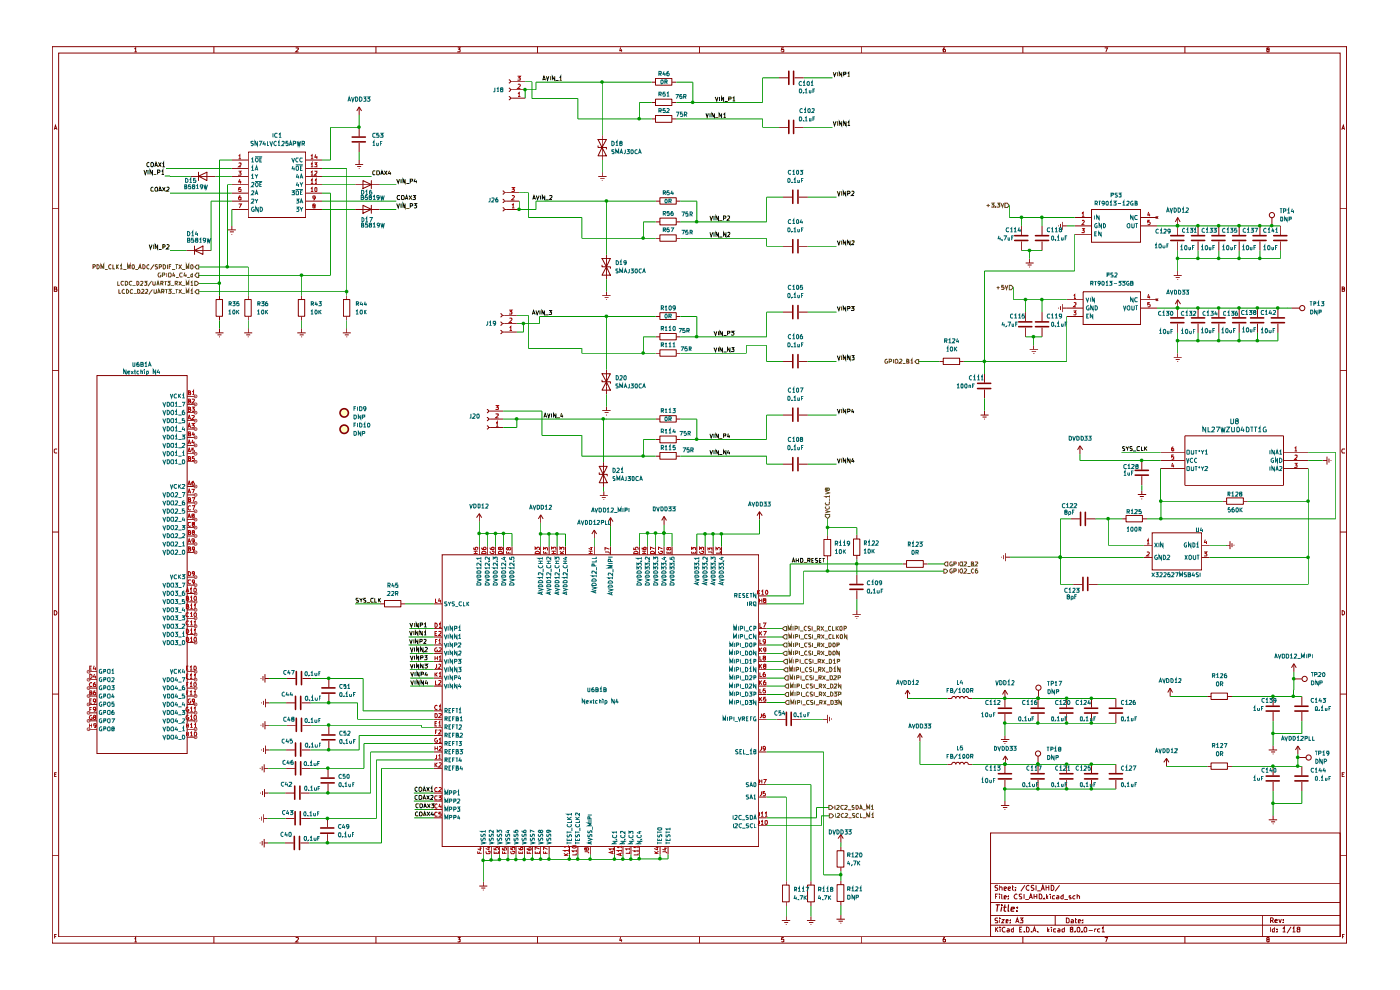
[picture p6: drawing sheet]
<svg xmlns="http://www.w3.org/2000/svg" width="297mm" height="210mm" viewBox="0 0 297 210" stroke-linecap="round" stroke-linejoin="round" font-family="sans-serif">
<g fill="none" stroke="#840000" stroke-width=".21">
<path d="M11.1 9.9h274.6v190.2h-274.6zM12.4 11.3h271.9v187.4h-271.9zM28.5 10.4l.3-.2v.8M28.5 11h.5M45.4 9.9v1.4M62.8 10.2h.4l.1 .2-.6 .6h.6M79.8 9.9v1.4M97.1 10.2h.5l-.2 .3 .2 .1v.3h-.5M114 9.9v1.4M131.7 10.1l-.2 .6h.5M131.9 10.4v.6M148.4 9.9v1.4"/>
<path d="M166.3 10.2h-.4l-.1 .4 .4-.1 .1 .4h-.5M182.7 9.9v1.4M200.5 10.2h-.3l-.1 .6v.2l.5-.1-.1-.4h-.4v.2M217 9.9v1.4M234.4 10.2h.5l-.3 .8M251.4 9.9v1.4M268.9 10.5l-.2-.2 .1-.1h.3l.1 .2-.5 .3 .1 .3 .4-.1v-.3l-.1-.1M11.5 27.5l.3-.9 .3 .9M11.6 27.3h.4M284.6 27.5l.4-.9 .2 .9M284.7 27.3h.5M11.1 44.3h1.3"/>
<path d="M284.3 44.3h1.4M11.1 78.6h1.3M11.5 61.3h.4l.1-.3-.5-.1v.9h.5l.1-.3-.3-.2M284.3 78.6h1.4M284.7 61.3h.5v-.3l-.1-.1h-.4v.9h.5v-.4l-.1-.1M12.1 95.3l-.4-.1-.2 .2v.5l.2 .2 .4-.1M285.2 95.3l-.4-.1-.2 .4 .2 .5 .4-.1M11.1 112.9h1.3M284.3 112.9h1.4M11.5 129.5a.48 .48 0 0 1 .6 .5 .48 .48 0 0 1-.6 .5zM284.7 129.5l.5 .3v.4l-.3 .3h-.2zM11.1 147.2h1.3"/>
<path d="M284.3 147.2h1.4M11.6 164.3h.3M12 163.9h-.4v.9h.4M210.1 176.7h74.2v22h-74.2zM284.7 164.3h.4M285.2 163.9h-.5v.9h.5M11.1 181.5h1.3M11.6 198.6h.3M12 198.2h-.4v.8M28.5 199.1l.3-.2v.9M28.5 199.8h.5M45.4 198.7v1.4"/>
<path d="M62.8 199l.4-.1 .1 .2-.6 .7h.6M79.8 198.7v1.4M97.1 198.9h.5l-.2 .3 .2 .1v.4h-.5M114 198.7v1.4M131.7 198.8l-.2 .7h.5M131.9 199.2v.6M148.4 198.7v1.4M166.3 198.9h-.4l-.1 .4h.5v.4h-.5M182.7 198.7v1.4M200.5 198.9h-.3a.72 .72 0 0 0 0 .9l.4-.1v-.4l-.4-.1-.1 .2M210.1 196.3h74.2M210.1 194.2h74.2"/>
<path d="M210.1 191.4h74.2M210.1 187.4h74.2M211.2 196.7v1M211.2 190.2h.3M211.3 197.1l.4 .6M211.7 194.8l-.4-.1-.2 .3 .1 .2 .5 .2v.3h-.6M211.7 189.6h-.5v1.1M211.7 187.9h-.5a.44 .44 0 0 0 0 .4 .44 .44 0 0 0 .5 .2l-.2 .4-.4-.1M211.7 196.7l-.5 .6M212 189.6v.1M212 190v.7M212.1 194.7v.1"/>
<path d="M212.1 188.3l.2-.2 .3 .2v.6M212.1 187.8v1.1M212.1 195.1v.6M212.2 196.7v.1M212.2 197v.7M212.5 195.1h.5l-.5 .6h.5M212.5 189.6v1l.2 .1M213 190.3l.5-.1-.1-.2-.4 .1v.6h.4M213 188.5l.5-.1-.1-.3-.4 .1v.6h.4M213.3 196.8a.51 .51 0 0 0-.7 .2 .51 .51 0 0 0 .2 .7l.5-.1M213.4 195.4l.5-.1-.1-.2-.4 .1v.5h.5M213.7 197.1h.4v.6h-.4l-.1-.3 .5-.1"/>
<path d="M213.9 188.5l.5-.1v-.2l-.4-.1-.1 .2v.4l.1 .2 .4-.1M213.9 190.6v.1M213.9 190.1v.1M214.4 195.7h.1M214.4 195.2h.1M214.7 188.1h.3M214.8 187.8v.9l.2 .2M215 196.7v1h-.3l-.2-.2v-.3l.3-.2 .2 .1M215.4 188.7v.2M215.4 188.2v.1M215.5 195.7l.3-1 .3 1M215.6 195.5h.5"/>
<path d="M215.8 189.7l-.3-.1-.3 .3a.55 .55 0 0 0 .2 .8l.4-.1M216.3 197.2h.4M216.4 194.7h.6l-.3 .5h.3v.5h-.6M216.7 189.7h-.5v.4l.5 .2v.4h-.5M216.8 196.7h-.5v1h.5M217 198.7v1.4M217.2 197.6v.1M217.2 189.6v1.1M217.4 187.8l-.8 1.3M217.5 190.8h.8M217.8 196.7a.59 .59 0 0 1 .5 .3 .59 .59 0 0 1-.1 .7h-.4zM218.3 190.7l.4-1.1 .3 1.1"/>
<path d="M218.3 188l-.1-.2a.55 .55 0 0 0-.5 .5 .55 .55 0 0 0 .5 .6l.1-.2M218.4 190.4h.5M218.8 197.6v.1M219.1 197.7l.4-1 .3 1M219.2 197.4h.5M219.4 187.9l-.5-.1-.1 .2 .1 .3 .5 .2-.3 .4-.3-.1M219.4 190.2h.6M219.4 189.6v1.1M219.8 187.8v1.1M220 189.6v1.1M220 189h.8M220.1 197.6v.1"/>
<path d="M220.5 189.6a.59 .59 0 0 1 .5 .4 .59 .59 0 0 1-.1 .7h-.4zM220.9 188.9l.3-1.1 .4 1.1M221 188.5h.5M221.5 190.6v.1M221.9 187.8v1.1M221.9 188.3h.6M222 189.6v1.1M222.1 190.3l.2 .4M222.2 196.7v1M222.3 197.4l.3 .3M222.3 190l-.3 .4M222.5 187.8v1.1"/>
<path d="M222.6 197l-.4 .4M222.8 189.6v.1M222.8 190v.7M223 187.8a.55 .55 0 0 1 .6 .5 .55 .55 0 0 1-.6 .6zM223.1 196.7v.1M223.1 197v.7M223.8 190.1l-.4-.1-.1 .2v.4l.5 .1M223.9 194.2v2.1M224 197.1h-.5v.5l.5 .1M224.2 190.1h.4v.6h-.4v-.4l.4-.1M224.4 197.1l.3-.1 .2 .2v.5h-.5v-.3l.5-.1M224.8 187.8l-.9 1.3"/>
<path d="M225.5 189.6v1.1h-.3l-.2-.5 .3-.2 .2 .1M225.8 196.7v1h-.4l-.1-.5 .2-.2 .3 .1M225.8 190.8h.8M226.2 194.7l.6 .3v.6l-.2 .1h-.4zM227.2 190.1l-.3-.1-.1 .3h.3l.1 .3-.4 .1M227.2 195.2l.4-.1 .1 .1v.5h-.5v-.3l.5-.1M227.2 197.1l-.1-.1v-.2h.5l-.1 .3-.4 .1v.4l.4 .1 .1-.5-.2-.1M228.1 197.6v.1M228.1 190.1l-.3-.1-.2 .2 .1 .5h.4M228.1 195.1h.3M228.2 194.7v1h.2M228.5 196.8l.3-.1a.53 .53 0 0 1 .3 .5 .53 .53 0 0 1-.4 .5l-.2-.2z"/>
<path d="M228.5 190.2l.3-.2 .2 .2v.5M228.5 189.6v1.1M228.8 195.4l.5-.1-.2-.2-.3 .1v.5h.4M229.5 197.6v.1M229.7 195.7h.1M229.7 195.2h.1M230 196.8l.3-.1 .2 .1v.7l-.1 .2-.4-.1zM231 197.4h.8M232.2 197v.7M232.6 197l-.4 .2M233.3 197.1l-.2-.1-.3 .2v.3l.2 .2h.3M233.8 196.9l.2-.2v1"/>
<path d="M233.8 197.7h.6M234.4 198.9h.5l-.3 .9M251.4 198.7v1.4M267.8 194.2v4.5M268.9 199.3l-.2-.2 .1-.2h.3l.1 .3-.4 .1-.1 .2 .2 .3 .3-.1v-.3l-.1-.1M269.5 196.7v1M269.5 195.3l.5-.1v-.4l-.5-.1v1M269.8 195.3l.3 .4M270.4 196.7v1h-.4l-.1-.5 .3-.2 .2 .1M270.5 195.4l.5-.1v-.2l-.4-.1-.1 .2v.5h.5M270.9 197.6v.1M270.9 197.1v.1"/>
<path d="M271.3 195l.3 .7 .2-.7M272.1 196.9l.4-.2v1M272.1 197.7h.6M272.2 195.6v.1M272.2 195.1v.1M273.9 196.6l-.9 1.3M274.2 196.9l.3-.2v1M274.2 197.7h.6M275.3 197.1l-.1-.2 .1-.2 .5 .1-.1 .3-.5 .1v.5l.6-.1v-.4l-.2-.1M284.3 181.5h1.4M284.8 198.6h.3M285.2 198.2h-.4v.8"/>
</g>
<path d="M211.3 191.9h.8M211.7 191.9l-.2 1.4M212.5 191.9v.2M212.5 192.4l-.2 .9M212.9 192.4h.5M213.2 191.9l-.2 1.2 .1 .2h.3M213.9 191.9v1.4h.1M214.5 192.9l.7-.2-.1-.3h-.5l-.1 .7v.2h.5M215.7 193.2v.1M215.8 192.4v.2" fill="none" stroke="#840000" stroke-width=".25"/>
<g fill="#ffffc2">
<circle cx="73" cy="91.1" r=".89"/>
<circle cx="73" cy="87.6" r=".89"/>
</g>
<g fill="none" stroke="#840000" stroke-width=".34">
<path d="M248.4 51h2.8M248.4 50h2.8M252.8 51h2.8M252.8 50h2.8M257.1 51h2.8M257.1 50h2.8M261.5 51h2.8M261.5 50h2.8M265.8 51h2.8M265.8 50h2.8M270.2 51h2.8M270.2 50h2.8"/>
<path d="M219.7 69.3h2.8M219.7 68.3h2.8"/>
</g>
<g fill="none" stroke="#840000" stroke-width=".21">
<path d="M217.6 55.8h1.7M218 56.2h.9M218.3 56.6h.2M218.4 54.9v.9M249 58.4h1.7M249.4 58.8h.9M249.8 59.3h.1M249.8 46.1v3.8M249.8 51.2v2M249.8 57.5v.9M249.8 46.1l-.5 1M249.8 46.1l.6 1"/>
<path d="M254.2 47.9v2M254.2 51.2v2M258.6 47.9v2M258.6 51.2v2M262.9 47.9v2M262.9 51.2v2M267.3 47.9v2M267.3 51.2v2M269.8 46.1v1.8M271.6 47.9v2M271.6 51.2v2M221.1 66.2v2"/>
<path d="M221.1 69.5v2M226.3 63.6h3.5M226.3 65.4h3.5M226.3 67.1h3.5M229.8 61.9h12.2v6.9h-12.2zM242 63.6h3.4M242 65.4h3.4M245.2 63.3l.5 .5M245.7 63.3l-.5 .5"/>
<circle cx="269.8" cy="45.6" r=".55"/>
</g>
<g fill="none" stroke="#006464" stroke-width=".21">
<path d="M230.4 63.2l.3 .8 .3-.8M230.5 67.1h.3M231 64.9a.41 .41 0 0 0-.5 .5 .41 .41 0 0 0 .5 .3v-.3h-.1M231 66.6h-.5v.9h.5M231.3 63.2v.8M231.8 66.6v.9l-.5-.9v.9M231.9 64.8v1l-.5-1v1M232.2 63.2v.8l-.5-.8v.8M232.3 64.8a.47 .47 0 0 1 .5 .5 .47 .47 0 0 1-.5 .5zM238.3 64.8l.3 1 .2-1M239.3 64.8l.4 .2v.6l-.2 .2a.49 .49 0 0 1-.4-.4 .49 .49 0 0 1 .2-.6zM240.1 64.8v.9l.2 .1 .3-.2v-.8"/>
<path d="M240.4 63.2v.8l-.5-.8v.8M240.9 64.8h.5M241.1 64.8v1M241.3 63.2h-.4l-.2 .3 .2 .5 .4-.1"/>
</g>
<path d="M227.7 65.9h.6l-.3 .4 .3 .1v.3h-.6M227.8 62.7l.2-.2v.8M227.8 64.3h.5v.3l-.6 .5h.6M227.8 63.3h.5M243.7 62.4l-.2 .7h.5M243.9 64.2h-.4v.4l.3-.1 .2 .4-.2 .2-.3-.1M243.9 62.7v.6" fill="none" stroke="#a90000" stroke-width=".21"/>
<path d="M213.2 43.1h.5l.4 .5-.4 .4h-.5z" fill="#fff"/>
<path d="M209.3 43.6h.7M209.6 43.3v.6M210.3 43.1h.6l-.3 .3h.2v.5h-.5M211.2 43.9h.1M211.6 43.1h.5l-.3 .3 .3 .1v.4h-.5M212.3 43.1l.4 .8 .2-.8M213.2 43.1h.5l.4 .5-.4 .4h-.5z" fill="none" stroke="#725600" stroke-width=".21"/>
<path d="M214.1 60.5h.4l.5 .5-.5 .5h-.4z" fill="#fff"/>
<path d="M211.4 61h.7M211.7 60.7v.7M212.9 60.5h-.4v.5l.4-.1 .1 .1-.1 .4-.4-.1M213.3 60.5l.2 .9 .3-.9M214.1 60.5h.4l.5 .5-.5 .5h-.4z" fill="none" stroke="#725600" stroke-width=".21"/>
<g fill="none" stroke="#840000" stroke-width=".34">
<path d="M168.2 50.8v2.8M169.3 50.8v2.8M215.3 51h2.8M215.3 50h2.8M219.7 51h2.8M219.7 50h2.8M168.2 64.8v2.8M168.2 75.2v2.8M169.3 64.8v2.8M169.3 75.2v2.8M216.1 69.3h2.8M216.1 68.3h2.8"/>
<path d="M248.4 68.4h2.8M248.4 67.4h2.8M252.8 68.4h2.8M252.8 67.4h2.8M257.1 68.4h2.8M257.1 67.4h2.8M261.5 68.4h2.8M261.5 67.4h2.8M265.3 68.4h2.8M265.3 67.4h2.8M269.7 68.4h2.8M269.7 67.4h2.8"/>
<path d="M168.2 86.6v2.8M168.2 97.1v2.8M169.3 86.6v2.8M169.3 97.1v2.8M207.4 82.4h2.8M207.4 81.3h2.8M240.8 99.8h2.8M240.8 100.8h2.8"/>
</g>
<g fill="none" stroke="#840000" stroke-width=".21">
<path d="M166.1 52.2h2M169.5 52.2h1.9M216.7 47.9v2M216.7 51.2v2M221.1 47.9v2M221.1 51.2v2M224.5 47.8v.2M225 47.5v.8M225.5 47.1v1.7M225.5 47.9h.8M228 46.1h3.6M228 47.9h3.6"/>
<path d="M228 49.7h3.6M231.6 44.4h10.4v7h-10.4zM242 46.1h3.4M242 47.9h3.4M245.2 45.9l.5 .5M245.7 45.9l-.5 .5M166.1 76.7h2M166.1 66.2h2M169.5 76.7h1.9M169.5 66.2h1.9M208.9 79.3v1.9M217.6 66.2v2"/>
<path d="M217.6 69.5v2M218.4 74.1h1.8M218.9 74.5h.9M219.2 74.9h.3M219.3 73.2v.9M224.5 65.3v.1M225 64.9v.9M225.5 65.4h.8M225.5 64.5v1.7M249 75.8h1.7M249.4 76.3h.9M249.8 76.7h.1"/>
<path d="M249.8 63.6v3.7M249.8 68.7v1.9M249.8 74.9v.9M249.8 63.6l-.5 .9M249.8 63.6l.6 .9M254.2 65.4v1.9M254.2 68.7v1.9M258.6 65.4v1.9M258.6 68.7v1.9M262.9 65.4v1.9M262.9 68.7v1.9M266.8 65.4v1.9"/>
<path d="M266.8 68.7v1.9M271.1 65.4v1.9M271.1 68.7v1.9M274 65.4h1.8M166.1 88h2M166.1 98.5h2M169.5 88h1.9M169.5 98.5h1.9M208 88h1.7M208.4 88.5h.9M208.8 88.9h.2M208.9 82.6v1.9"/>
<path d="M208.9 87.1v.9M229.1 94.6l-.5 .8M229.1 94.6v1.7M229.1 94.6l.6 .8M242.2 97.7v1.9M246.2 95.9h5.2M246.2 97.7h5.2M246.2 99.4h5.2M251.4 92.5h20.9v10.4h-20.9zM272.3 95.9h5.2M272.3 97.7h5.2M272.3 99.4h5.2"/>
<path d="M242.2 101v1.9"/>
<circle cx="276.3" cy="65.4" r=".55"/>
</g>
<g fill="none" stroke="#006464" stroke-width=".21">
<path d="M232.2 45.7v.9M232.2 49.6h.4M232.7 49.2h-.5v.8h.5M232.7 47.5l-.2-.1-.3 .3v.4l.3 .2h.2v-.4h-.1M233.2 45.7v.9l-.5-.9v.9M233.6 49.2v.8l-.5-.8v.8M233.7 47.4v.9l-.5-.9v.9M234.1 47.4l.4 .3v.4l-.2 .2h-.2zM239.3 47.4l.4 .2v.6l-.2 .1a.49 .49 0 0 1-.4-.4 .49 .49 0 0 1 .2-.5zM240.1 47.4v.9h.2l.3-.1v-.8M240.4 45.7v.9l-.5-.9v.9M240.9 47.4h.5"/>
<path d="M241.1 47.4v.9M241.3 45.8l-.4-.1-.2 .4 .2 .5 .4-.1M251.7 97.2l.3 .9 .2-.9M251.8 99.1h.5l-.1 .7-.4-.1zM251.9 95.5l.4 .1-.1 .7h-.4zM252.7 99l.1 .8h.3l.1-.2v-.6M252.7 95.5l.1 .8h.3l.1-.1v-.7M253.1 97.3a.42 .42 0 0 0-.6 .4 .42 .42 0 0 0 .6 .3M253.5 99h.5M253.5 95.5h.5M253.7 95.5v.8M253.7 99v.8"/>
<path d="M253.9 97.3l-.2-.1-.3 .2v.5l.3 .2 .2-.1M254.2 99.1h.4M254.2 95.6h.4M254.3 99.3l.1-.2 .1 .2M254.3 95.8l.1-.1 .1 .1M254.4 95.5v.2M254.4 99v.1M254.8 99l.3 .4 .3-.4M254.8 95.5l.3 .4 .3-.4M255.1 95.9v.4M255.1 99.4v.4M255.7 99.1l.4-.1 .1 .2-.6 .6h.6"/>
<path d="M255.7 95.8l.2-.3v.8M255.7 96.3h.5M269.4 95.5v.8M269.4 99v.8M270.2 97.3l-.3-.1-.2 .2v.5l.2 .2 .3-.1v-.3h-.2M270.3 95.5v.8l-.5-.8v.8M270.3 99v.8l-.5-.8v.8M270.7 96.3l.2-.8 .3 .8M270.7 99.8l.2-.8 .3 .8M270.8 96.1h.3M270.8 99.6h.3M271 97.2v.9l-.4-.9v.9"/>
<path d="M271.4 95.8l.3-.3v.8M271.4 97.2h.3l.2 .2v.5l-.2 .2h-.3zM271.4 99.1h.5v.2l-.5 .5h.5M271.4 96.3h.5"/>
</g>
<g fill="none" stroke="#a90000" stroke-width=".21">
<path d="M229.5 45.3l.3-.3v.9M229.5 46.8l.4-.1 .1 .2-.5 .8h.5M229.5 48.5h.5l-.2 .3 .2 .2-.1 .4-.4-.1M229.5 45.9h.5M243.7 45l-.2 .6h.5M243.9 46.7h-.4v.5l.3-.1 .2 .4-.2 .2-.3-.1M243.9 45.3v.6M248.7 98.2l-.1 .7h.5M248.9 94.8l-.3 .2v.6h.4l-.1-.4h-.2l-.1 .1M248.9 98.5v.6M249 96.5h-.4v.4h.4v.5h-.4M274.7 95.1l.2-.3v.9"/>
<path d="M274.7 96.6h.5v.3l-.5 .5h.5M274.7 98.3h.5l-.3 .3 .3 .1v.4h-.5M274.7 95.7h.5"/>
</g>
<g fill="none" stroke="#0f0f0f" stroke-width=".21">
<path d="M177.6 51l.4 .9 .2-.9M177.6 40.5l.4 1 .2-1M178.5 40.5v1M178.5 51v.9M179.4 51v.9l-.5-.9v.9M179.4 40.5v1l-.5-1v1M179.8 41.1h.4l.1-.2-.1-.4h-.4v1M180.3 51v.9l-.5-.9v.9M180.7 51.1h.5v.3l-.5 .5h.5M180.7 40.6l.3-.1 .2 .3-.6 .7h.6M177.6 75.4l.4 1 .2-1M177.6 65l.4 .9 .2-.9"/>
<path d="M178.5 65v.9M178.5 75.4v1M179.4 75.4v1l-.5-1v1M179.4 65v.9l-.5-.9v.9M179.8 65.4h.4v-.4h-.4v.9M180.3 75.4v1l-.5-1v1M180.6 65h.6l-.4 .4h.3v.5l-.5-.1M180.7 75.4h.5l-.3 .4 .3 .1v.4h-.5M177.6 86.8l.4 .8 .2-.8M178.5 86.8v.8M179.4 86.8v.8l-.5-.8v.8M179.8 87.3h.4l.1-.2-.1-.3h-.4v.8"/>
<path d="M180.8 86.8l-.1 .6h.5M181.1 87.1v.5M238.6 94.7l-.4 .1v.3l.4 .1v.3l-.4 .1M238.8 94.7l.4 .5 .2-.5M239.2 95.2v.4M240.2 94.7h-.4l-.1 .2 .2 .3h.3v.3l-.5 .1M240.4 95.7h.6M241.7 94.8l-.3-.1-.2 .2v.5l.2 .2 .3-.1M242.1 94.7v.9h.5M242.8 94.7v.9M242.9 95.1l.4 .5M243.3 94.7l-.5 .5"/>
</g>
<path d="M194.1 76.7l.4-.4h.4v.8h-.4z" fill="#fff"/>
<path d="M188.2 76.3a.43 .43 0 0 0-.5 .2 .43 .43 0 0 0 .2 .5h.4v-.3h-.2M188.6 76.7l.5-.1v-.3l-.5-.1v.8M189.6 76.2v.8M190.1 76.2a.47 .47 0 0 1 .4 .3 .47 .47 0 0 1-.2 .5h-.4v-.6zM190.8 76.3l.4-.1 .1 .2-.6 .6h.6M191.5 77.1h.6M192.4 76.6h.3l.1-.3-.4-.1v.8h.4l.1-.2-.3-.2M193.2 76.4l.3-.2v.8M193.2 77h.5M194.5 76.3h.4v.8h-.4l-.4-.4z" fill="none" stroke="#725600" stroke-width=".21"/>
<g fill="none" stroke="#840000" stroke-width=".21">
<path d="M138.3 17.4h.8M139.1 16.6h3.4v1.5h-3.4zM142.6 17.4h.9M165.3 16.5h1.9M168.6 16.5h1.9M40.5 37.4h5.2M42.1 37.4l1.8-.9v1.8zM42.1 36.5v1.8M165.3 27h1.9M168.6 27h1.9M39.5 53.2h5.3M41.3 53.1l1.7-.9v1.8z"/>
<path d="M41.3 52.2v1.8M127.7 56.3v.3h1.8v.3M127.7 54.8h1.8l-.9 1.8zM128.6 56.6l.9 1.8h-1.8zM128.7 54v5.3M139.1 47.1h.9M139.1 50.5h.9M140 46.3h3.5v1.4h-3.5zM140 49.8h3.5v1.4h-3.5zM143.5 47.1h.9M143.5 50.5h.9M166.1 41.8h2"/>
<path d="M169.5 41.8h1.9M106.2 66.5a.35 .35 0 0 1 .3 .4 .35 .35 0 0 1-.3 .3M106.2 68.3a.35 .35 0 0 1 .3 .4 .35 .35 0 0 1-.3 .3M106.2 70.1a.35 .35 0 0 1 .3 .3 .35 .35 0 0 1-.3 .4M106.5 66.9h3.1M106.5 68.7h3.1M106.5 70.4h3.1M127.8 62.7h1.7M128.3 63.2h.8M128.6 63.6h.2M128.7 61.9v.8M139.1 67.1h.9"/>
<path d="M140 66.3h3.5v1.5h-3.5zM143.5 67.1h.9M199.3 76.7h.8M200.1 76h3.5v1.3h-3.5zM203.6 76.7h.9M161.1 108.5l-.5 .9M161.1 108.5v1.7M161.1 108.5l.6 .9"/>
</g>
<g fill="none" stroke="#0f0f0f" stroke-width=".21">
<path d="M176.8 15.3l.2 .9 .4-.9M177.6 15.3v.9M178.6 15.3v.9l-.6-.9v.9M179 15.7h.4v-.4h-.4v.9M179.8 15.6l.3-.3v.9M179.8 16.2h.4M30.6 36.1l.2 .9 .4-.9M31.4 36.1v.9M31.7 34.5h-.3l-.2 .2v.4l.2 .3 .3-.1M32.2 34.5a.47 .47 0 0 1 .4 .4 .47 .47 0 0 1-.4 .5l-.2-.2v-.6zM32.3 36.1v.9l-.5-.9v.9M32.5 39.8l-.2-.1-.3 .3v.4l.2 .1h.3"/>
<path d="M32.6 37.1h.6M32.8 35.4l.3-.9 .3 .9M32.9 35.1h.5M33.1 39.7l.3 .2v.6h-.5a.52 .52 0 0 1 .2-.8zM33.4 36.6h.4l.1-.4-.1-.1h-.4v.9M33.6 34.5l.6 .9M34.2 34.5l-.6 .9M34.3 36.3l.2-.2v.9M34.3 37h.5M34.5 34.7l.2-.2v.9M34.5 39.7l.5 .8M34.5 35.4h.5"/>
<path d="M35 39.7l-.5 .8M35.4 39.8l.3-.1 .2 .3-.6 .5h.6M176.8 25.7l.2 1 .4-1M177.6 25.7v1M178.6 25.7v1l-.6-1v1M179.5 25.7v1l-.5-1v1M179.8 26l.3-.3v1M179.8 26.7h.5M31.7 51.9l.2 .9 .4-.9M32.5 51.9v.9M33.4 51.9v.9l-.5-.9v.9M33.7 40.5l.2-.8 .4 .8"/>
<path d="M33.7 52.9h.6M33.8 40.4h.4M34.5 52.4h.4l.1-.3-.1-.2h-.4v.9M35.4 52l.3-.1 .2 .2-.6 .7h.6M150.6 49.3l.3 .9 .3-.9M150.6 45.8l.3 .9 .3-.9M151.5 45.8v.9M151.5 49.3v.9M152.4 49.3v.9l-.5-.9v.9M152.4 45.8v.9l-.5-.9v.9M152.6 50.3h.6M152.6 46.8h.6"/>
<path d="M153.5 46.3h.3l.2-.2-.2-.3h-.3v.9M154 49.3v.9l-.5-.9v.9M154.3 49.4l.4-.1 .1 .1-.5 .8h.5M154.3 45.9h.5v.3l-.5 .5h.5M112.9 66.7l.3-.8 .3 .8M113 66.5h.4M113.7 65.9l.3 .8 .3-.8M114.5 65.9v.8M115.5 65.9v.8l-.5-.8v.8M115.6 66.8h.7M116.5 65.9h.5l-.3 .3 .3 .1v.3h-.5M115.4 88.6l.2-.9 .4 .9"/>
<path d="M115.5 88.3h.4M116.2 87.7l.2 .9 .3-.9M117 87.7v.9M117.9 87.7v.9l-.5-.9v.9M118.1 88.6h.7M119.1 87.6l-.1 .7h.5M119.4 88v.6"/>
</g>
<path d="M167.3 15.1v2.8M168.4 15.1v2.8M167.3 25.5v2.8M168.4 25.5v2.8M168.2 40.3v2.8M169.3 40.3v2.8" fill="none" stroke="#840000" stroke-width=".34"/>
<path d="M108 65.8h.6l-.3 .3h.2l.1 .2-.1 .3-.5-.1M108.1 69.5l.3-.2v.8M108.1 67.6l.4-.1 .1 .2-.6 .7h.6M108.1 70.1h.5" fill="none" stroke="#a90000" stroke-width=".21"/>
<path d="M41.7 57.9h.5v.9h-.5l-.4-.4z" fill="#fff"/>
<g fill="none" stroke="#725600" stroke-width=".21">
<path d="M34 57.9h-.3l-.2 .3 .2 .6 .4-.1v-.3h-.2M34.5 58.3h.4l.1-.3-.5-.1v.9M35.4 57.9v.9M35.7 58h.5l.1 .5-.2 .3-.4-.1zM36.8 57.8l-.1 .7h.5M37.1 58.2v.6M37.3 58.8h.6M38.7 58l-.4-.1-.2 .3 .2 .6 .4-.1M39.2 57.8l-.2 .7h.5M39.4 58.2v.6M39.7 58.8h.6M40.9 57.9v.9h-.4v-.5l.1-.1h.3"/>
<path d="M41.7 57.9h.5v.9h-.5l-.4-.4z"/>
</g>
<path d="M41.3 61.9l.4-.4h.5v.8h-.5z" fill="#fff"/>
<g fill="none" stroke="#725600" stroke-width=".21">
<path d="M25.2 61.4v.8h.4M26.4 61.5l-.2-.1-.3 .2v.5l.2 .1 .3-.1M26.8 61.4l.5 .2v.5l-.2 .1h-.3zM28.2 61.5a.44 .44 0 0 0-.6 .1 .44 .44 0 0 0 .2 .6l.4-.1M28.4 62.3h.6M29.2 61.4a.49 .49 0 0 1 .5 .3 .49 .49 0 0 1-.2 .5h-.3zM30.1 61.5l.3-.1 .2 .2-.6 .6h.6M30.9 61.5l.3-.1 .1 .4-.5 .4h.5M32.3 61.4l-.7 1.1M32.7 61.4l.1 .8h.3l.1-.8M33.4 62.2l.3-.8 .3 .8M33.5 62h.4"/>
<path d="M34.3 61.9l.5-.1v-.3l-.5-.1v.8M34.5 61.9l.3 .3M35 61.4h.6M35.3 61.4v.8M35.7 61.4h.6l-.3 .3 .3 .2-.1 .3-.5-.1M36.5 62.3h.7M37.2 61.4h.6M37.5 61.4v.8M37.9 61.4l.6 .8M38.5 61.4l-.6 .8M38.6 62.3h.7M39.5 62.2v-.8l.3 .6 .2-.6v.8"/>
<path d="M40.5 61.6l.2-.2v.8M40.5 62.2h.5M41.3 61.9l.4-.4h.5v.8h-.5z"/>
</g>
<path d="M41.3 59.7h.4l.5 .4-.5 .4h-.4z" fill="#fff"/>
<g fill="none" stroke="#725600" stroke-width=".21">
<path d="M25 59.7v.8h.4M26.2 59.8l-.4-.1a.44 .44 0 0 0-.1 .5 .44 .44 0 0 0 .5 .2M26.6 59.7h.3l.2 .2v.4l-.3 .2h-.2zM27.9 59.8l-.3-.1-.2 .2v.4l.3 .2 .2-.1M29 59.7l.5 .2v.4l-.3 .2h-.2zM29.8 59.8h.5v.2l-.5 .5h.5M30.6 59.7h.6l-.3 .2 .3 .1v.4h-.6M32.2 59.6l-.8 1.1M32.4 59.7v.7l.2 .1 .3-.1v-.7M34.9 59.7h.5M35.1 59.7v.8M35.6 59.7h.5l-.3 .2 .3 .1v.4h-.5"/>
<path d="M37.9 59.7l.6 .8M38.5 59.7l-.6 .8M40.5 59.9l.2-.2v.8M41.3 59.7h.4l.5 .4-.5 .4h-.4zM28.1 60.6h.7M33.3 60.5l.2-.8 .3 .8M33.4 60.3h.3M34.1 60.1h.4l.1-.2-.1-.2h-.4v.8M34.3 60.1l.3 .4M36.2 60.6h.7M37.2 60.1h.3l.2-.2-.1-.2h-.4v.8M37.3 60.1l.4 .4"/>
<path d="M38.6 60.6h.7M39.5 60.5v-.8l.3 .6 .2-.6v.8M40.5 60.5h.5"/>
</g>
<path d="M41.7 56.2h.5v.9h-.5l-.4-.5z" fill="#fff"/>
<g fill="none" stroke="#725600" stroke-width=".21">
<path d="M19.7 56.6h.4l.1-.1-.1-.4h-.4v1M20.6 56.1a.47 .47 0 0 1 .5 .5 .47 .47 0 0 1-.5 .5zM21.4 57.1v-1l.4 .7 .2-.7v1M22.3 57.1h.6M23.6 56.2a.42 .42 0 0 0-.6 .4 .42 .42 0 0 0 .6 .4M24 56.1v1h.4M24.7 56.1v1M24.8 56.6l.3 .5M25.1 56.1l-.4 .5M25.5 56.4l.2-.3v1M25.5 57.1h.5M26.2 57.1h.6"/>
<path d="M27.1 57.1v-1l.2 .7 .3-.7v1M28.2 56.1a.48 .48 0 0 1 .3 .5 .48 .48 0 0 1-.3 .5l-.2-.2v-.6zM28.7 57.1h.6M29.4 57.1l.3-1 .3 1M29.5 56.8h.4M30.3 56.1a.47 .47 0 0 1 .5 .5 .47 .47 0 0 1-.5 .5zM31.7 56.2l-.3-.1-.2 .3v.4l.2 .3 .3-.1M32.7 56.1l-.8 1.1M33.4 56.2h-.5v.3l.5 .3-.1 .3-.4-.1M33.8 56.6h.3l.2-.1-.2-.4h-.3v1M34.6 56.1h.3l.2 .3v.4l-.2 .3h-.3zM35.6 56.1v1"/>
<path d="M35.9 56.6h.3M36.3 56.1h-.4v1M36.5 57.1h.7M37.2 56.1h.6M37.5 56.1v1M37.9 56.1l.6 1M38.5 56.1l-.6 1M38.6 57.1h.7M39.5 57.1v-1l.3 .7 .2-.7v1M40.6 56.1a.48 .48 0 0 1 .4 .5 .48 .48 0 0 1-.4 .5l-.1-.2v-.6zM41.7 56.2h.5v.9h-.5l-.4-.5z"/>
</g>
<g fill="none" stroke="#0f0f0f" stroke-width=".21">
<path d="M115.1 17l.3-.8 .3 .8M115.2 16.8h.4M115.9 16.2l.3 .8 .2-.8M116.7 16.2v.8M117.7 16.2v.8l-.5-.8v.8M117.9 17.1h.6M118.7 16.4l.3-.2v.8M118.7 17h.5M79.6 36.3l-.4-.1-.1 .2v.5l.1 .2 .4-.1M79.9 36.3h.5l.1 .5-.2 .3-.4-.1zM80.8 37.1l.2-.9 .4 .9M80.9 36.8h.4"/>
<path d="M81.5 36.2l.6 .9M82.1 36.2l-.6 .9M82.6 36.2l-.2 .6h.6M82.8 36.5v.6M84.2 38l.3 .9 .2-.9M85.1 38v.9M85.9 38v.9l-.4-.9v.9M86.2 38.9h.7M87 38.4l.5-.1v-.2l-.5-.1v.9M88 37.9l-.1 .6h.5M88.3 38.3v.6M149.8 24l.2 .9 .3-.9"/>
<path d="M150.6 24v.9M151.5 24v.9l-.5-.9v.9M151.7 20.6l.4 .8 .2-.8M151.7 25h.7M152.6 20.6v.8M153.1 24v.9l-.5-.9v.9M153.5 20.6v.8l-.4-.8v.8M153.5 24.3l.2-.3v.9M153.5 24.9h.5M153.7 21.5h.7M154.6 21h.4l.1-.3-.5-.1v.8M155.4 20.8l.3-.2v.8"/>
<path d="M155.4 21.4h.6M84.2 43.2l.3 .9 .2-.9M84.8 41.6l-.4-.1-.2 .3 .2 .5 .4-.1M85.1 43.2v.9M85.2 41.6h.5l.1 .5-.2 .2-.4-.1zM85.9 42.3l.4-.8 .2 .8M85.9 43.2v.9l-.4-.9v.9M86 42.1h.4M86.2 44.2h.7M86.8 41.5l.6 .8M87 43.7l.5-.1v-.3l-.5-.1v.9M87.4 41.5l-.6 .8"/>
<path d="M87.6 41.5h.5l-.2 .3 .2 .2-.1 .3-.4-.1M87.9 43.2h.5l-.4 .3 .4 .2v.2l-.2 .2-.3-.1M113 42.3l.3-.8 .3 .8M113.1 42.1h.4M113.8 41.5l.2 .8 .4-.8M114.6 41.5v.8M115.6 41.5v.8l-.5-.8v.8M115.7 42.4h.7M116.6 41.6h.5v.2l-.5 .5h.5M151.5 73.7l.3 .9 .3-.9M151.5 70.3l.3 .8 .3-.8M152.4 70.3v.8"/>
<path d="M152.4 73.7v.9M153.2 73.7v.9l-.5-.9v.9M153.2 70.3v.8l-.5-.8v.8M153.5 74.7h.7M153.5 71.2h.7M154.3 70.7h.4l.1-.3-.5-.1v.8M154.8 73.7v.9l-.5-.9v.9M155.1 70.3h.6l-.3 .2 .3 .2v.2l-.2 .2-.4-.1M155.2 73.7h.5l-.3 .4 .3 .1v.3h-.5M150.6 95.5l.3 .8 .3-.8M150.6 92l.3 .9 .3-.9M151.5 92v.9"/>
<path d="M151.5 95.5v.8M152.4 95.5v.8l-.5-.8v.8M152.4 92v.9l-.5-.9v.9M152.6 96.4h.6M152.6 93h.6M153.5 92.5h.4v-.5h-.4v.9M154 95.5v.8l-.5-.8v.8M154.5 95.5l-.2 .6h.5M154.5 91.9l-.2 .7h.5M154.7 92.3v.6M154.8 95.8v.5M76 126.9h-.4l-.1 .2 .2 .2 .3 .1v.3l-.5 .1"/>
<path d="M76.3 126.9l.3 .4 .3-.4M76.6 127.3v.5M77.6 126.9h-.4l-.1 .3 .5 .4-.1 .2h-.4M77.8 127.8h.7M79.2 127l-.4-.1-.2 .2v.5l.2 .2 .4-.1M79.5 126.9v.9h.4M80.3 126.9v.9M80.3 127.2l.5 .6M80.8 126.9l-.5 .5M86.9 133.9l.3 .8 .3-.8M86.9 135.6l.3 .9 .3-.9M86.9 132.2l.4 .8 .2-.8"/>
<path d="M87 137.3l.4 1 .2-1M87 139.1l.4 .8 .2-.8M87.8 133.9v.8M87.8 135.6v.9M87.9 132.2v.8M88 137.3v1M88 139.1v.8M88.6 133.9v.8l-.5-.8v.8M88.6 135.6v.9l-.5-.9v.9M88.7 132.2v.8l-.4-.8v.8M88.8 137.3v1l-.4-1v1M88.8 139.1v.8l-.4-.8v.8"/>
<path d="M89.1 136.1h.4l.1-.4-.5-.1v.9M89.1 132.6l.6-.1v-.3h-.6v.8M89.2 139.5h.5v-.3l-.5-.1v.8M89.6 133.9v.8l-.5-.8v.8M89.7 137.3v1l-.5-1v1M89.9 135.7l.4-.1 .1 .2-.5 .7h.5M90 134.1l.2-.2v.8M90 132.3l.2-.1v.8M90 134.7h.4M90 133h.5M90.1 139.1h.5l-.3 .3 .3 .1v.4h-.5M90.2 137.4l.3-.1 .2 .3-.6 .7h.6"/>
<path d="M87 140.9l.4 .8 .2-.8M87.1 142.6l.4 .8 .2-.8M87.1 144.4l.4 .8 .2-.8M88 140.9v.8M88 142.6v.8M88 144.4v.8M88.8 140.9v.8l-.4-.8v.8M88.9 142.6v.8l-.4-.8v.8M88.9 144.4v.8l-.4-.8v.8M89.3 143h.5v-.3l-.5-.1v.8M89.7 140.9v.8l-.5-.8v.8M89.8 144.4v.8l-.5-.8v.8"/>
<path d="M90.1 140.9h.6l-.4 .2 .4 .2v.3l-.2 .1-.4-.1M90.4 142.6l-.2 .6h.6M90.4 144.3l-.2 .6h.6M90.6 142.9v.5M90.7 144.6v.6M88.6 167h-.3l-.3 .2v.4l.3 .3 .3-.1M88.6 168.8l-.4-.1-.2 .2v.5l.2 .2 .4-.1M88.6 172.3l-.2-.1-.3 .3v.4l.2 .2 .3-.1M88.7 170.6l-.3-.1-.2 .2v.4l.3 .3 .2-.1M88.9 168.8h.5l.1 .5-.2 .3-.4-.1zM89.1 170.6h.5a.47 .47 0 0 1-.4 .8l-.1-.2zM89.1 167a.47 .47 0 0 1 .4 .4 .47 .47 0 0 1-.4 .5l-.2-.2v-.6z"/>
<path d="M89.1 172.2a.47 .47 0 0 1 .5 .3 .47 .47 0 0 1-.2 .6l-.4-.1v-.6zM89.7 167.9l.3-.9 .3 .9M89.7 169.6l.3-.9 .3 .9M89.8 173.1l.3-.9 .3 .9M89.8 167.6h.4M89.8 169.3h.4M89.9 171.4l.3-.9 .3 .9M89.9 172.9h.4M90 171.1h.4M90.5 167l.6 .9M90.5 168.7l.6 .9M90.6 172.2l.6 .9"/>
<path d="M90.7 170.5l.6 .9M91.1 167l-.6 .9M91.1 168.7l-.6 .9M91.2 172.2l-.6 .9M91.3 170.5l-.6 .9M91.3 167.2l.3-.2v.9M91.3 168.8h.6v.3l-.6 .5h.6M91.3 167.9h.6M91.5 170.5h.5l-.2 .3 .2 .1v.4h-.5M91.7 172.2l-.3 .6h.6M91.9 172.5v.6"/>
</g>
<g fill="none" stroke="#840000" stroke-width=".21">
<path d="M107.9 16.9a.35 .35 0 0 1 .4 .4 .35 .35 0 0 1-.4 .3M107.9 18.7a.35 .35 0 0 1 .4 .3 .35 .35 0 0 1-.4 .4M108.3 17.4h3.1M108.3 19h3.1M49.2 39.2h3.5M49.2 33.9h3.5M49.2 37.4h3.5M49.2 35.7h3.5M52.7 32.3h12.1v13.8h-12.1zM64.8 39.2h3.5M64.8 33.9h3.5M64.8 37.4h3.5"/>
<path d="M64.8 35.7h3.5M75.3 39.2h5.2M75.3 34.9h1.7M75.8 35.3h.8M76.1 35.7h.2M76.2 22.7l-.5 .8M76.2 22.7v1.7M76.2 27v2M76.2 30.3v2M76.2 33.9v1M76.2 22.7l.5 .8M77 38.3l1.8 .9-1.8 .8z"/>
<path d="M78.8 38.3v1.7M107.9 20.5a.35 .35 0 0 1 .4 .3 .35 .35 0 0 1-.4 .4M108.3 20.8h3.1M126.9 30.9v.4h1.7v.3M126.9 29.6h1.7l-.9 1.7zM126.9 37.4h1.8M127.3 37.9h1M127.7 38.3h.1M127.7 31.3l.9 1.8h-1.7zM127.8 28.7v5.2M127.8 36.6v.8M138.3 21.8h.8"/>
<path d="M138.3 25.2h.8M139.1 21h3.4v1.4h-3.4zM139.1 24.5h3.4v1.4h-3.4zM142.6 21.8h.9M142.6 25.2h.9M48.3 48.8h1.7M48.8 49.2h.8M49.1 49.7h.2M49.2 42.7h3.5M49.2 44.4h3.5M49.2 47.9v.9M49.2 41h3.5"/>
<path d="M64.8 42.7h3.5M64.8 44.4h3.5M64.8 41h3.5M75.3 44.4h5.2M77 43.6l1.8 .8-1.8 .8zM78.8 43.6v1.6M106.6 40.5l.3 .1 .1 .2-.1 .3-.3 .1M106.6 42.3l.3 .1 .1 .2-.1 .3-.3 .1M106.6 44.1l.3 .1 .1 .2-.1 .2-.3 .2M107 40.9h3.1M107 42.7h3.1M107 44.4h3.1"/>
<path d="M139.1 42.7h.9M140 41.9h3.5v1.4h-3.5zM143.5 42.7h.9M20.6 79.7h19.1v80.1h-19.1zM45.7 70.6h1.7M45.8 63.5h1.4v3.6h-1.4zM46.1 71h.9M46.5 71.5h.1M46.6 62.7v.9M46.6 67.1v.9M46.6 69.7v.9M51.8 70.6h1.7"/>
<path d="M51.9 63.5h1.4v3.6h-1.4zM52.2 71h.9M52.6 71.5h.1M52.7 62.7v.9M52.7 67.1v.9M52.7 69.7v.9M63.1 70.6h1.7M63.3 63.5h1.3v3.6h-1.3zM63.6 71h.8M63.9 71.5h.2M64 62.7v.9M64 67.1v.9"/>
<path d="M64 69.7v.9M72.7 70.6h1.7M72.8 63.5h1.4v3.6h-1.4zM73.1 71h.9M73.5 71.5h.2M73.6 62.7v.9M73.6 67.1v.9M73.6 69.7v.9M127.7 79.3h1.8l-.9 1.7zM128.7 78.4v5.2M139.1 71.5h.9M139.1 74.9h.9"/>
<path d="M140 70.7h3.5v1.4h-3.5zM140 74.2h3.5v1.4h-3.5zM143.5 71.5h.9M143.5 74.9h.9M39.7 87.5h1.8M39.7 89.2h1.8M39.7 91h1.8M39.7 94.5h1.8M39.7 96.3h1.8M39.7 84.1h1.8M39.7 85.8h1.8M39.7 92.8h1.8"/>
<path d="M39.7 98h1.8M103.3 86.9l.3 .1v.2v.2l-.3 .2M103.3 88.5l.3 .2v.2v.2l-.3 .1M103.3 90.3l.3 .1v.3v.2l-.3 .1M103.6 87.2h3.2M103.6 88.9h3.2M103.6 90.7h3.2M127.1 98.9h1.7l-.8 1.7zM127.7 80.6v.4h1.8v.3M127.8 87.1h1.7M128 98v5.3M128.3 87.5h.8"/>
<path d="M128.6 88h.2M128.6 81l.9 1.8h-1.8zM128.7 86.3v.8M139.1 88.9h.9M139.1 96.8h.9M139.1 93.2h.9M140 96h3.5v1.4h-3.5zM140 88.2h3.5v1.3h-3.5zM140 92.5h3.5v1.4h-3.5zM143.5 88.9h.9M143.5 96.8h.9M143.5 93.2h.9"/>
<path d="M39.7 103.2h1.8M39.7 105h1.8M39.7 110.2h1.8M39.7 115.4h1.8M39.7 106.7h1.8M39.7 113.7h1.8M39.7 117.2h1.8M39.7 108.5h1.8M39.7 111.9h1.8M93.8 117.7h67.1v61.9h-67.1zM101.7 109l-.6 .8M101.7 109v1.7"/>
<path d="M101.7 115.9v1.8M101.7 109l.5 .8M103.4 115.9v1.8M105.2 115.9v1.8M106.8 115.9v1.8M108.6 115.9v1.8M114.7 109.2l-.5 .9M114.7 109.2v1.7M114.7 115.9v1.8M114.7 109.2l.5 .9M116.5 115.9v1.8M118.2 115.9v1.8"/>
<path d="M120 115.9v1.8M126.1 112.4v1.7M126.1 115.9v1.8M126.1 112.4l-.5 .9M126.1 112.4l.5 .9M127.1 100.3v.3h1.7v.4M127.2 105.2h1.7M127.7 105.6h.8M128 100.6l.8 1.8h-1.7zM128 106h.2M128.1 104.2v1M129.5 109.8v1.8"/>
<path d="M129.5 115.9v1.8M129.5 109.8l-.5 .9M129.5 109.8l.5 .9M135.6 115.9v1.8M137.4 115.9v1.8M139.1 115.9v1.8M140.9 109.6v1.7M140.9 115.9v1.8M140.9 109.6l-.5 .8M140.9 109.6l.5 .8M142.6 115.9v1.8M147.8 115.9v1.8"/>
<path d="M149.6 115.9v1.8M151.3 115.9v1.8M153.1 115.9v1.8M181.1 114.3h1.3v3.5h-1.3zM181.8 113.4v1M181.8 117.9v.8M227.2 110.1h1.9M230.5 110.1h1.9M238.1 110.1h.8M238.9 109.3h3.5v1.4h-3.5zM241.4 104.9h1.8M241.8 105.3h.8"/>
<path d="M242.1 105.8h.2M242.2 104v.9M242.4 110.1h.9M39.7 125.9h1.8M39.7 127.7h1.8M39.7 129.4h1.8M39.7 131.1h1.8M39.7 132.8h1.8M39.7 124.1h1.8M39.7 136.3h1.8M39.7 134.6h1.8M39.7 122.4h1.8"/>
<path d="M80.7 128.1h.9M81.6 127.4h3.4v1.3h-3.4zM85.1 128.1h.8M92 133.3h1.8M92 135.1h1.8M92 136.8h1.8M92 138.6h1.8M92 128.1h1.8M160.9 133.3h1.7M160.9 135.1h1.7M160.9 136.8h1.7M160.9 138.6h1.7"/>
<path d="M160.9 128.1h1.7M160.9 126.4h1.7M180.8 130.3h1.8M181.4 130.7h.8M181.7 131.1h.2M181.8 121.9v2M181.8 125.2v2M181.8 129.4v.9M227.7 123.9h1.9M231 123.9h1.9M18.8 147.7h1.8M18.8 146h1.8"/>
<path d="M18.8 144.2h1.8M18.8 142.5h1.8M18.8 149.4h1.8M18.8 151.2h1.8M18.8 152.9h1.8M18.8 154.7h1.8M39.7 147.7h1.8M39.7 146h1.8M39.7 144.2h1.8M39.7 142.5h1.8M39.7 149.4h1.8M39.7 151.2h1.8"/>
<path d="M39.7 152.9h1.8M39.7 156.4h1.8M39.7 154.7h1.8M55.4 143.8v.2M55.4 153.7v.2M55.5 149v.2M55.5 159v.2M55.8 143.4v1M55.8 153.4v.9M55.9 148.7v.8M55.9 158.7v.8M56.2 153.8h.9"/>
<path d="M56.2 143v1.8M56.2 153v1.7M56.2 143.9h.9M56.3 149.1h.8M56.3 159.1h.8M56.3 148.2v1.8M56.3 158.2v1.7M60.7 149.1h1.9M60.7 159.1h1.9M60.9 153.8h1.8M60.9 143.9h1.8M64 149.1h1.9"/>
<path d="M64 159.1h1.9M64.2 153.8h1.8M64.2 143.9h1.8M69.8 143.9v1.9M69.8 147.2v1.9M69.8 153.8v2M69.8 157.1v2M92 150.8h1.8M92 152.6h1.8M92 154.3h1.8M92 156h1.8M92 157.7h1.8"/>
<path d="M92 140.3h1.8M92 159.5h1.8M92 142.1h1.8M92 143.8h1.8M92 145.5h1.8M160.9 152.6h1.7M160.9 140.3h1.7M160.9 159.5h1.7M160.9 142.1h1.7M160.9 143.8h1.7M160.9 149h1.7M160.9 145.5h1.7"/>
<path d="M160.9 147.3h1.7M192.5 146.4l-.5 .8M192.5 146.4v1.8M192.5 146.4l.5 .8M202.8 148.2l.3-.5 .4 .2 .1 .3 .1-.3 .5-.2 .3 .5M202.8 148.2l-.1-.3-.5-.2-.3 .5h-.9M204.5 148.2l.1-.3 .5-.2 .3 .5h.8M220.2 148.2v1.9M220.2 151.5v1.9M220.3 146.4v1.8M226.3 148.2v1.9M226.3 151.5v1.9"/>
<path d="M231.6 148.2v1.9M231.6 151.5v1.9M55.1 173.6v.1M55.2 162.9v.2M55.2 178.7v.2M55.3 168.1v.2M55.5 173.2v.9M55.6 162.6v.8M55.6 178.4v.9M55.7 167.8v.9M56 173.6h.8M56 172.7v1.8"/>
<path d="M56 163h.9M56 162.1v1.7M56 178v1.7M56 178.8h.9M56.1 168.2h.9M56.1 167.4v1.7M60.4 178.8h1.9M60.5 168.2h1.9M60.6 173.6h1.9M60.7 163h1.9M63.7 178.8h1.9M63.8 168.2h1.9"/>
<path d="M63.9 173.6h1.9M64 163h1.9M69.5 173.6v1.9M69.5 176.9v1.9M69.6 163v1.9M69.6 166.3v1.9M92 168.2h1.8M92 169.9h1.8M92 171.7h1.8M92 173.5h1.8M92 161.2h1.8M92 163h1.8"/>
<path d="M102.5 179.6v1.7M104.2 179.6v1.7M106 179.6v1.7M107.8 179.6v1.7M109.5 179.6v1.7M111.2 179.6v1.7M112.9 179.6v1.7M114.7 179.6v1.7M116.5 179.6v1.7M120.8 179.6v1.7M122.6 179.6v1.7M125.2 179.6v1.7"/>
<path d="M130.4 179.6v1.7M132.2 179.6v1.7M133.9 179.6v1.7M135.6 179.6v1.7M140 179.6v1.7M141.7 179.6v1.7M160.9 173.5h1.7M160.9 166.4h1.7M160.9 175.2h1.7M160.9 169.1h1.7M220.2 160.4v3.6M220.2 165.4v2"/>
<path d="M226.3 162.1v1.9M226.3 165.4v2M231.6 162.1v1.9M231.6 165.4v2M101.7 188h1.7M102.1 188.4h.8M102.4 188.8h.2M102.5 187v1"/>
<circle cx="220.2" cy="159.8" r=".55"/>
<circle cx="220.3" cy="145.9" r=".55"/>
</g>
<g fill="none" stroke="#a90000" stroke-width=".21">
<path d="M109.8 16.2h.6l-.3 .3h.2v.5l-.5-.1M109.9 19.9l.2-.3v.9M109.9 17.9h.3l.2 .2-.6 .7h.6M50.6 33.1l.3-.3v.9M50.6 34.6h.5v.4l-.5 .4h.5M50.6 36.3h.5l-.2 .4h.2v.4h-.5M50.6 33.7h.5M50.9 38l-.3 .6h.6M51 38.3v.6M51.1 39.8h-.4l-.1 .4 .4-.1 .1 .4h-.5M65.9 38.3l.3-.3v.9M65.9 36.6l.3-.3v.9"/>
<path d="M65.9 34.8l.3-.3v.9M65.9 33.1l.3-.3v.9M65.9 33.7h.6M65.9 38.9h.6M65.9 37.2h.6M65.9 35.4h.6M66.7 34.5h.5l-.2 .4 .2 .1v.4l-.5-.1M66.8 38.3l.3-.3v.9M66.8 36.4l.4-.1v.4l-.5 .5h.5M66.8 38.9h.4M66.9 39.8l.3 .1-.1 .7h-.2l-.1-.1zM67 32.8l-.2 .6h.5"/>
<path d="M67.2 33.1v.6M108.5 39.8h.6l-.3 .3h.2v.5l-.5-.1M109.9 20.5h.5M50.6 43.3h.6l-.4 .8M51 41.6h-.2l-.2 .6 .2 .2 .3-.1v-.4l-.3-.1-.2 .2M65.9 40l.3-.2v.8M65.9 40.6h.6M66.5 43.7l-.1-.1v-.3h.3l.2 .2-.5 .3 .1 .3h.3l.1-.2-.2-.2M66.9 41.9l-.2 .2-.3-.1v-.3l.4-.1 .1 .1-.2 .6-.2 .1M108.6 43.5l.3-.2v.8M108.6 41.6l.4-.1 .1 .2-.6 .7h.6M108.6 44.1h.5"/>
<path d="M39.9 89l.2-.9 .4 .9M39.9 90.8l.2-1 .4 1M39.9 94.2l.2-.8 .4 .8M39.9 95.9l.2-.8 .4 .8M40 83.3l.4-.1v-.2l-.4-.1v.8h.4l.1-.2-.3-.2M40 85.1l.4-.1-.1-.3h-.3v.8h.3l.2-.2-.1-.2h-.2M40 86.8h.3l.1-.4h-.4v.9h.3l.2-.4-.3-.1M40 92l.4-.1-.1-.3h-.3v.9h.4l.1-.3-.3-.2M40 97.3l.4-.1-.1-.3h-.3v.8h.4l.1-.3-.3-.1M40 88.7h.4M40 90.5h.4M40 94h.4"/>
<path d="M40 95.8h.4M40.6 89.8h.6l-.3 .4 .3 .1v.3l-.1 .2-.5-.1M40.7 88.2l.4-.1 .1 .3-.6 .6h.6M40.7 86.4h.5l-.2 .3 .2 .1v.4h-.5M40.8 83.1l.3-.2v.8M40.8 84.7h.3l.1 .3-.5 .5h.5M40.8 83.7h.4M40.9 93.3l-.2 .6h.5M41 91.6l-.2 .6h.5M41.1 95.1h-.4v.4l.4-.1 .1 .4-.5 .1M41.1 91.9v.6M41.1 93.6v.6"/>
<path d="M41.2 96.9h-.4v.4h.4l-.1 .4-.3-.1M105.2 86h.5l-.3 .4h.3v.5l-.5-.1M105.2 89.7l.3-.2v.9M105.2 87.9l.5-.1v.2l-.5 .6h.5M105.2 90.4h.5M39.9 102.9l.2-.8 .4 .8M39.9 104.6l.2-.8 .4 .8M39.9 109.9l.2-.9 .4 .9M39.9 115.1l.2-.8 .4 .8M40 106l.4-.1-.1-.3h-.3v.8h.4l.1-.2-.3-.2M40 112.9h.3l.1-.3-.4-.1v.9h.4l.1-.3-.3-.2M40 116.4h.3l.1-.3-.4-.1v.9h.3l.2-.3-.3-.2"/>
<path d="M40 102.7h.4M40 104.4h.4M40 109.6h.4M40 114.9h.4M40.5 107.4a.42 .42 0 0 0-.6 .3 .42 .42 0 0 0 .6 .4M40.5 110.8h-.5a.44 .44 0 0 0-.1 .6 .44 .44 0 0 0 .6 .2M40.6 103.8h.6l-.3 .8M40.7 105.6h.6l-.3 .8M40.7 107.3h.6l-.3 .9M40.9 109.4l-.2-.3 .4-.1v.4l-.4 .1 .1 .4h.3l.1-.3-.1-.2M41 112.9h-.2v-.3l.3-.1 .1 .1v.3h-.4l.1 .5 .3-.1v-.4h-.1M41 111.2l-.2-.1v-.3h.4v.3l-.4 .1v.4l.2 .1 .2-.1v-.4h-.1"/>
<path d="M41.1 102.1l-.4 .2v.6h.4l.1-.4-.1-.1-.4 .1M41.2 114.6l-.1 .2h-.3l-.1-.4 .4-.1 .1 .2-.1 .6h-.3M41.2 116.4l-.1 .2-.3-.1v-.4h.4v.6l-.3 .2M100.5 116.2v.3l.4 .1-.1-.4h.5v.4M100.5 117.4h.8M100.5 116.9h.8M100.9 116.9v.5M102.2 116.2l.1 .3 .7 .1 .1-.4-.2-.1-.4 .1 .2 .4M102.3 117.1a.48 .48 0 0 1 .5-.1 .48 .48 0 0 1 .3 .4h-.9zM104 116.2l.2 .4h.5l.1-.4h-.5v.3l.2 .1M104 117v.2l.2 .2h.4l.2-.1-.1-.4h-.2v.2M105.7 117.1a.47 .47 0 0 1 .6-.2 .47 .47 0 0 1 .3 .5h-.9z"/>
<path d="M106.1 116.2l.2-.1 .3 .1-.1 .4h-.3l-.1-.4h-.4l.1 .4 .3-.2M107.4 116.9v.4h1M107.9 116.3l.1-.1 .4 .1-.2 .4-.3-.1-.2-.4-.3 .1 .2 .4 .3-.2M107.9 117.1v.2M113.5 116.7v-.6l.4 .3 .1-.3h.3l.2 .1-.1 .5M113.6 117.1a.48 .48 0 0 1 .6-.1 .48 .48 0 0 1 .3 .4h-1zM115.3 116.9v.4h.9M115.3 116.7v-.5l.3 .2 .2-.2h.4l-.1 .5M115.7 117.1v.2M117 116.6v-.5l.3 .2 .2-.2h.3l.1 .1v.4M117 117.4h.9M117 116.9h.9"/>
<path d="M117.4 116.9v.5M118.8 116.7v-.6l.3 .3v-.2h.5l-.1 .5M118.8 117.4h.8M118.8 116.9l.5 .5M119.6 116.9l-.5 .4M124.9 117.4h.8M124.9 116.9h.8M125.2 116.2h.5M125.3 116.9v.5M125.5 116.1v.5l-.6-.3M128.3 117.1h.8l.2 .3M129.3 116.5l-1-.3v.5"/>
<path d="M134.4 116.2v.4h.5l-.1-.4 .4-.1 .2 .1-.1 .4M134.5 117.1a.48 .48 0 0 1 .6-.1 .48 .48 0 0 1 .3 .4h-1zM136.2 116.2v.2l.4 .2 .5-.1v-.3h-.5v.3l.1 .1M136.2 117.4h.9M136.2 116.9h.9M136.6 116.9v.5M138 117.1a.48 .48 0 0 1 .5-.1 .48 .48 0 0 1 .3 .4h-.8zM138.8 116.4l-.8-.3v.6M139.8 117l-.1 .2 .2 .2h.5l.1-.1v-.4h-.3v.2M140.5 116.4l-.8-.3v.6M141.5 117v.3h.8v-.3M141.8 116.3l.1-.1h.4v.4l-.2 .1-.3-.2-.1-.3h-.2v.4l.1 .1 .2-.2"/>
<path d="M141.9 117.1v.2M146.7 117v.3h.9v-.3M146.7 116.7v-.5l.3 .2 .1-.2h.4v.5M147.1 117.1v.2M148.4 116.7v-.6l.4 .3 .1-.3 .4 .1-.1 .5M148.5 117l-.1 .2 .3 .2h.4l.2-.1-.1-.4h-.3v.2M150.2 117.1h.8v.3M150.2 116.7v-.5l.3 .3v-.3h.5v.5M151.9 116.7v-.5l.3 .3 .2-.3h.2l.2 .1-.1 .4M152.8 116.9v.4h-.9M39.4 125.6l.4-.9 .2 .9M39.5 126.9l.5-.1-.1-.3h-.4v.8h.5v-.2l-.2-.2"/>
<path d="M39.5 128.6h.4l.1-.3-.5-.1v.9h.4l.1-.3-.2-.2M39.5 135.2l.5 .1v.4l-.1 .4h-.4zM39.5 133.4a.47 .47 0 0 1 .5 .5 .47 .47 0 0 1-.5 .5zM39.5 125.4h.5M40 121.2a.49 .49 0 0 1 .4 .3 .49 .49 0 0 1-.1 .6h-.3zM40 130a.44 .44 0 0 0-.6 .2 .44 .44 0 0 0 .2 .6l.4-.1M40 131.8l-.4-.1a.44 .44 0 0 0-.1 .6 .44 .44 0 0 0 .5 .2M40.3 125l.2-.3v.9M40.3 125.6h.5M40.4 126.7l.2-.2v.8M40.4 128.4l.2-.2v.9M40.4 130.2l.2-.2v.8"/>
<path d="M40.4 132l.2-.3v.9M40.4 135.5l.2-.3v.9M40.4 133.7l.2-.3v1M40.4 134.4h.5M40.4 136.1h.5M40.4 127.3h.5M40.4 129.1h.5M40.4 130.8h.5M40.4 132.6h.5M40.5 123.1l-.5-.1a.44 .44 0 0 0-.1 .6 .44 .44 0 0 0 .6 .2M41.1 128.4l.3-.2v.9M41.1 132l.3-.3v.9"/>
<path d="M41.1 133.7l.3-.3v1M41.1 134.4h.6M41.1 129.1h.6M41.1 132.6h.6M41.2 126.6l.4-.1 .1 .2-.1 .5a.39 .39 0 0 1-.5-.2 .39 .39 0 0 1 .1-.4zM41.2 130h.3l.2 .1-.1 .6a.39 .39 0 0 1-.5-.2 .39 .39 0 0 1 .1-.5zM41.2 123.4l-.1 .1h-.2l-.1-.4h.4v.5l-.3 .3M41.2 135.3l.4-.1 .1 .2-.1 .6a.39 .39 0 0 1-.5-.2 .39 .39 0 0 1 .1-.5zM41.2 121.6l-.1 .1h-.2l-.1-.4h.4v.6l-.3 .2M41.3 124.7a.48 .48 0 0 1 .4 .5 .48 .48 0 0 1-.4 .4l-.2-.1v-.6zM92.3 132.2a.47 .47 0 0 1 .5 .4 .47 .47 0 0 1-.5 .5zM92.3 134.4h.3"/>
<path d="M92.3 139.2v.8M92.3 139.6h.5M92.4 127v.8h.4M92.4 136.1h.2M92.7 133.9h-.4v.9h.4M92.7 137.5a.43 .43 0 0 0-.5 .2 .43 .43 0 0 0 .2 .6l.4-.1v-.3h-.2M92.8 135.6h-.4v1M92.8 139.2v.8M93 134h.6v.3l-.6 .5h.6M93 135.9l.3-.3v1M93 136.6h.6M93.1 132.4l.3-.2v.9"/>
<path d="M93.1 137.5l.4-.1 .1 .3-.6 .6h.6M93.1 139.4l.3-.2v.8M93.1 133.1h.5M93.2 126.9l-.2 .6h.6M93.5 127.2v.6M160.7 125.2v.9M160.9 125.6l.3 .5M161.1 127v.8M161.1 133.9v.9M161.1 137.4v.9M161.1 127.3h.5M161.2 132.2v.9h.4"/>
<path d="M161.2 139.2v.8h.4M161.2 135.6v1h.4M161.2 125.2l-.5 .5M161.3 134.3l.3 .5M161.3 137.8l.3 .5M161.5 125.5l.3-.3v.9M161.5 126.1h.5M161.6 127v.8M161.6 133.9l-.5 .5M161.6 137.4l-.5 .5M161.9 132.2h.6l-.5 .9M162 133.9h.6l-.5 .9"/>
<path d="M162 139.5l-.1-.1 .1-.2 .4 .1-.1 .2-.4 .2 .1 .3 .4-.1v-.3l-.2-.1M162.1 127.3l-.1-.2 .4-.1 .1 .2-.5 .1v.2l.1 .3h.4v-.4l-.2-.1M162.4 136.1l-.4 .1-.1-.4 .1-.2 .4 .1v.6l-.4 .3M162.5 125.3l.1-.1a.43 .43 0 0 1 .3 .4 .43 .43 0 0 1-.3 .5l-.2-.4zM162.5 137.8h-.5l.1-.4 .4 .1v.6l-.5 .2M19 153.9h.5M19 153.5v.8M19 147l.5-.1-.1-.3h-.4v.8h.4l.2-.2-.1-.2h-.2M19 143a.47 .47 0 0 1 .6 .5 .47 .47 0 0 1-.6 .4zM19 141.7h.4M19 148.7h.4M19 150.4h.4"/>
<path d="M19.5 141.3h-.5v.8h.5M19.5 148.2h-.5v1h.5M19.5 150h-.5v.9M19.5 151.8a.41 .41 0 0 0-.5 .4 .41 .41 0 0 0 .6 .4v-.4h-.2M19.5 153.5v.8M19.6 144.9a.44 .44 0 0 0-.6 .1 .44 .44 0 0 0 .1 .6l.5-.1M20 141.2l-.2 .7h.5M20 152.1l-.2-.1 .2-.3 .3 .1v.3h-.4l-.1 .2 .2 .3h.3v-.4l-.2-.1M20.1 143l-.3 .6h.6M20.2 146.6h-.2l-.2 .6 .2 .2 .3-.1-.1-.4h-.3l-.1 .2M20.2 144.8l-.4 .3v.4l.1 .1 .4-.1-.1-.4h-.3l-.1 .2M20.2 141.6v.5"/>
<path d="M20.2 143.3v.6M20.3 148.7l-.2 .1h-.3v-.5l.3-.1 .2 .2-.2 .7-.2 .1M20.3 150.4l-.1 .1h-.3l-.1-.4 .4-.1 .1 .2-.2 .7h-.2M20.4 153.8l-.1 .2h-.3l-.1-.4 .3-.1 .2 .2-.2 .6h-.2M39.5 141.7h.4M39.5 143.4h.4M39.5 153.5v.8M39.5 155.3v.8M39.5 155.7h.5M39.5 153.9h.5M39.6 145.2h.3M39.6 147h.3"/>
<path d="M40 141.3h-.5v.8h.5M40 143h-.5v.9h.5M40 144.8h-.4v.8M40 146.6h-.4v.8M40 151.8a.41 .41 0 0 0-.5 .4 .41 .41 0 0 0 .5 .4v-.4h-.1M40 150h-.4l-.2 .4 .2 .5 .4-.1v-.3h-.1M40 153.5v.8M40 155.3v.8M40.3 141.6l.2-.3v.8M40.3 143.3l.2-.3v.9M40.3 145l.2-.2v.8M40.3 146.8l.2-.2v.8"/>
<path d="M40.3 142.1h.5M40.3 143.9h.5M40.3 145.6h.5M40.3 147.4h.5M40.4 152l.2-.3v.9M40.4 150.3l.2-.3v.9M40.4 148.3a.41 .41 0 0 0-.5 .5 .41 .41 0 0 0 .6 .3v-.3h-.2M40.4 155.5l.2-.2v.8M40.4 153.7l.2-.2v.8M40.4 152.6h.5M40.4 150.9h.5M40.4 156.1h.5"/>
<path d="M40.4 154.3h.5M41.1 143.3l.3-.3v.9M41.1 146.8l.3-.2v.8M41.1 150.3l.3-.3v.9M41.1 143.9h.6M41.1 147.4h.6M41.1 150.9h.6M41.2 141.3a.42 .42 0 0 1 .5 .4 .42 .42 0 0 1-.5 .4zM41.2 151.8l.3-.1 .2 .2v.6l-.2 .1a.53 .53 0 0 1-.3-.8zM41.2 148.7l-.1 .1h-.3v-.5h.4v.6l-.3 .3M41.2 153.7l.3-.2v.8M41.2 154.3h.5"/>
<path d="M41.3 144.8a.43 .43 0 0 1 .4 .4 .43 .43 0 0 1-.5 .4l-.1-.7zM41.3 155.3a.43 .43 0 0 1 .4 .4 .43 .43 0 0 1-.3 .4l-.2-.1zM92.3 151.4l.4 .1 .1 .4-.2 .3h-.3zM92.3 153.5h.3M92.3 142.7v.8M92.3 158.3v.9M92.3 158.7h.5M92.4 144.4v.9h.4M92.4 155.3h.2M92.4 143l.4 .5M92.6 140.9v.7l-.3 .2M92.7 153.1h-.4v.9h.4"/>
<path d="M92.7 156.6h-.3a.44 .44 0 0 0-.1 .6 .44 .44 0 0 0 .5 .2v-.3h-.2M92.8 149.7a.42 .42 0 0 0-.6 .4 .42 .42 0 0 0 .6 .3M92.8 154.8h-.4v.9M92.8 158.3v.9M92.8 142.7l-.5 .5M93 153.3l.3-.2v.9M93 154.9l.5-.1 .1 .2-.6 .7h.6M93 141h.5v.3l-.5 .5h.5M93 144.4h.4l.2 .2-.6 .7h.6M93 154h.6M93.1 149.9l.3-.3v.9M93.1 151.5l.5-.1v.2l-.6 .6h.6"/>
<path d="M93.1 156.9l.3-.3v.9M93.1 158.4l.4-.1 .1 .2-.5 .7h.5M93.1 142.9l.3-.2v.8M93.1 150.5h.5M93.1 157.5h.5M93.1 140h.5M93.1 143.5h.5M161.1 140.9v.9M161.1 144.4v.9M161.1 147.9v.9M161.2 146.1v.9h.4M161.2 142.7v.8h.4"/>
<path d="M161.3 148.2l.3 .6M161.3 144.8l.3 .5M161.3 141.3l.3 .5M161.5 151.4v.6l-.3 .2M161.5 158.3v.7l-.3 .2M161.6 147.9l-.5 .5M161.6 144.4l-.5 .5M161.6 140.9l-.5 .5M162.1 141.3l-.1-.3 .1-.1 .4 .1v.2l-.5 .1v.2l.1 .3 .4-.1v-.3l-.2-.1M162.3 151.4l-.4 .1v.6l.4 .1v-.5h-.3l-.1 .2M162.3 142.7h-.3l-.1 .6 .1 .2 .4-.1-.1-.4h-.3l-.1 .2M162.4 158.7l-.2 .2-.3-.1v-.4l.3-.1 .2 .2-.2 .7h-.2"/>
<path d="M162.4 144.4h-.3l-.1 .7 .1 .2 .4-.1v-.4l-.4-.1-.1 .2M162.4 146.1h-.4l-.1 .5 .4-.1 .1 .4h-.5M162.5 147.9h-.5v.4l.4-.1 .1 .5h-.5M92.3 161.8v.9M92.4 162.2l.4 .5M92.6 160.1v.8h-.3M92.8 167.1a.44 .44 0 0 0-.6 .2 .44 .44 0 0 0 .2 .6l.4-.1M92.8 168.9l-.4-.1-.2 .4 .2 .5 .4-.1M92.8 170.6a.42 .42 0 0 0-.6 .4 .42 .42 0 0 0 .6 .4M92.8 172.4l-.4-.1-.2 .3 .2 .5h.4M92.8 161.8l-.5 .5M93 168.8h.6l-.3 .4h.3v.5l-.6-.1"/>
<path d="M93 160.4l.3-.3v.8M93 160.9h.5M93.1 167.1l.4-.1 .1 .3-.6 .6h.6M93.1 161.9l.4-.1 .1 .2-.6 .7h.6M93.3 170.5l-.2 .6h.5M93.6 172.3h-.5v.4l.5-.1v.5h-.5M93.6 170.9v.5M101.7 179.9h.5M101.9 179.7v.6l-.6-.2M103.4 179.8h.6M103.7 179.7v.5l-.7-.2M104.8 179.8v.4h.4v-.3l.4-.2 .1 .2v.3"/>
<path d="M106.6 179.8v.4l.4 .1-.1-.4 .5-.1v.5M108.4 179.7v.5h.3v-.5h.4v.5M110.1 179.8l.2 .4h.5l.1-.4-.3-.1-.2 .2 .2 .3M111.8 179.9v.3l.7 .1 .2-.1-.1-.4-.4 .1v.3l.1 .1M120.6 179.6h-1l.3 .2M120.6 179.3v.5M121.4 179.5h.8a.39 .39 0 0 1-.2 .4 .39 .39 0 0 1-.5-.1zM124.4 180l.1-.2 .4 .1-.1 .4h-.3l-.1-.4h-.4l.1 .4 .3-.1M130.1 179.8v.5M131.9 179.7h-.9l.2 .2M131.9 179.4v.5M133.6 179.8v.5"/>
<path d="M135.4 179.7h-1l.3 .2M135.4 179.4v.5M139.1 179.8h.6M139.4 179.7v.5l-.6-.2M140.9 179.9h.6M141.1 179.8v.5l-.6-.1M161.1 174.1v.6l-.3 .2M161.1 172.3v.6l-.3 .2M161.1 165.3v.9M161.1 165.7h.5M161.5 174.2l.2-.1v.8M161.5 172.5l.2-.2v.8"/>
<path d="M161.5 174.9h.5M161.5 173.1h.5M161.5 167.9v.7l-.3 .2M161.6 165.3v.9M162 165.3h.6l-.5 .9M162.3 174.2l.4-.1a.53 .53 0 0 1-.2 .8l-.2-.2zM162.3 172.5l.3-.2v.8M162.3 167.9h-.4v.4l.3-.1 .2 .5-.2 .1-.3-.1M162.3 173.1h.5M101.3 180.6v.4h.9M101.8 180.7v.3M103.1 180.6v.3l.2 .2h.5l.2-.2v-.3h-.4v.2"/>
<path d="M104.8 180.6v.4h.9v-.4M105.2 180.8v.2M106.6 180.6v.4h.8M107 180.7v.3M108.4 180.6v.3l.1 .2h.5l.2-.3-.1-.2h-.3v.2M110.1 180.6v.4h.8v-.4M110.5 180.8v.2M111.8 180.6v.4h.9M112.3 180.7v.3M113.5 180.6v.4h1v-.4M114 180.8v.2M114.5 180.1l-1-.4v.6"/>
<path d="M115.3 180.6v.4h.9M115.7 180.7v.3M116.2 180.2l-.9-.5v.6M119.6 181.4h1M119.6 181l.5 .4M120.6 180.4h-1l.3 .3M120.6 181l-.5 .4M120.6 180.2v.5M122.3 181v.4h-.9M122.3 180.5h-.9l.3 .3M122.3 180.2v.6M124 180.7h.6l.3 .3"/>
<path d="M129.9 180.6v.4M130.1 180.5l-.8 .3 .8 .3M130.1 180.1h-.8l.2 .2M131.7 181v.4M131.9 180.9l-.9 .4 .9 .2M131.9 180.4h-.9l.2 .3M131.9 180.2v.5M133.6 180.6v.4h-.8M133.6 180.1h-.8l.2 .2M135.4 181v.4h-1M135.4 180.5h-1l.3 .3M135.4 180.2v.6"/>
<path d="M138.8 181.1h.9M138.8 180.6l.6 .5M139.7 180.6l-.5 .3M140.5 180.7h.7l.3 .3"/>
</g>
<g fill="none" stroke="#006464" stroke-width=".21">
<path d="M53.3 33.8l.3-.3v.9M53.3 35.5l.3-.3v.9M53.3 37.2l.3-.2v.8M53.3 38.8h.5v.3l-.5 .5h.5M53.3 34.4h.5M53.3 36.1h.5M53.3 37.8h.5M54.1 36.1l.3-.9 .3 .9M54.1 37l.3 .4 .3-.4M54.1 33.3h1.5M54.1 38.5h1.5M54.2 35.9h.4"/>
<path d="M54.3 33.6l.3-.1 .2 .3v.3l-.3 .3-.3-.3zM54.4 38.7h.1a.5 .5 0 0 1 .3 .5 .5 .5 0 0 1-.4 .4 .54 .54 0 0 1 0-.9zM54.4 37.4v.4M55.1 33.9h.4M55.1 39.1h.4M55.5 33.5h-.4v.9h.4M55.5 38.7h-.4v.9h.4M61.9 33.5l.3 .9 .3-.9M62.1 35.2l-.1 .6h.5M62.4 35.6v.5M62.7 35h1.6M63 35.2l.3 .2v.6l-.1 .1-.4-.1v-.6z"/>
<path d="M63.1 38.7l-.2 .6h.5M63.1 36.9l-.2 .7h.5M63.2 33.6l-.3-.1a.42 .42 0 0 0-.2 .6 .42 .42 0 0 0 .5 .2M63.3 37.2v.6M63.3 39v.6M63.7 38.7l.2 .5 .4-.5M63.7 37.8l.2-.8 .4 .8M63.7 37.6h.5M63.7 35.6h.3M63.9 39.2v.4M64.2 35.2h-.5v.9h.5M64.2 33.6l-.5-.1a.44 .44 0 0 0-.1 .6 .44 .44 0 0 0 .6 .2"/>
<path d="M53.3 40.5h.5v.3l-.5 .5h.5M53.3 42.3h.5v.3l-.5 .5h.5M53.8 44a.41 .41 0 0 0-.5 .5 .41 .41 0 0 0 .6 .3v-.4h-.1M54.1 41.3l.3-.8 .3 .8M54.1 42.2l.3 .5 .3-.5M54.2 41.1h.4M54.4 42.7v.4M54.8 43.9v1l-.5-1v1M55.2 43.9a.47 .47 0 0 1 .5 .5 .47 .47 0 0 1-.5 .5zM61.9 40.5h.6l-.4 .3h.3v.5l-.5-.1M62.7 40.2h1.6M62.9 43.9h.5l-.3 .4 .3 .1v.3l-.2 .2-.3-.1"/>
<path d="M62.9 42.2h.5l-.3 .4h.2l.1 .3-.2 .2-.3-.1M63 40.5l.3 .1-.1 .7-.4-.1v-.6zM63.7 43.9l.2 .5 .4-.5M63.7 43.1l.2-.9 .4 .9M63.7 40.9h.3M63.7 42.8h.5M63.9 44.4v.5M64.2 40.5h-.5v.8h.5M34.5 88.8l.4 .9 .2-.9M34.5 90.5l.4 .9 .2-.9M34.5 94.1l.4 .8 .2-.8M34.5 95.8l.4 .9 .2-.9"/>
<path d="M34.5 85.3l.4 .9 .2-.9M34.5 87l.4 1 .2-1M34.5 92.3l.4 .8 .2-.8M34.5 97.5l.4 .9 .2-.9M35.5 88.8l.4 .1 .1 .4-.2 .4h-.3zM35.5 90.5a.47 .47 0 0 1 .5 .5 .47 .47 0 0 1-.5 .4zM35.5 94.1h.3a.47 .47 0 0 1 .2 .5 .47 .47 0 0 1-.5 .3zM35.5 95.8a.47 .47 0 0 1 .5 .4 .47 .47 0 0 1-.5 .5zM35.5 85.3l.4 .1 .1 .4-.2 .4h-.3zM35.5 87a.47 .47 0 0 1 .5 .5 .47 .47 0 0 1-.5 .5zM35.5 92.3a.49 .49 0 0 1 .4 .3 .49 .49 0 0 1-.1 .5h-.3zM35.5 97.5l.4 .1 .1 .4-.2 .4h-.3z"/>
<path d="M36.1 83.6l.3 .8 .3-.8M36.3 88.9h.5l-.1 .8-.4-.1zM36.3 94.1h.5v.7h-.5zM36.3 85.4h.5l-.1 .8-.4-.1zM36.3 92.5l.2-.2 .3 .2-.1 .6-.4-.1zM36.3 97.6h.5l-.1 .8-.4-.1zM36.5 90.5l.3 .2v.6l-.1 .1a.49 .49 0 0 1-.5-.4 .49 .49 0 0 1 .3-.5zM36.5 95.8l.3 .1v.6l-.1 .2a.49 .49 0 0 1-.5-.4 .49 .49 0 0 1 .3-.5zM36.5 87l.3 .2v.6l-.1 .2a.49 .49 0 0 1-.5-.4 .49 .49 0 0 1 .3-.6zM37.2 89.1l.2-.3v.9M37.2 90.8l.2-.3v.9M37.2 94.3l.2-.2v.8"/>
<path d="M37.2 96l.2-.2v.9M37.2 85.6l.2-.3v.9M37.2 87.3l.2-.3v1M37.2 92.5l.2-.2v.8M37.2 97.8l.2-.3v.9M37.2 89.7h.5M37.2 91.4h.5M37.2 94.9h.5M37.2 96.7h.5M37.2 86.2h.5M37.2 88h.5M37.2 93.1h.5"/>
<path d="M37.2 98.4h.5M37.5 83.6a.44 .44 0 0 0-.6 .2 .44 .44 0 0 0 .2 .6l.4-.1M37.8 89.7h.7M37.8 91.5h.7M37.8 95h.7M37.8 96.8h.7M37.8 83.6v.8M37.8 86.3h.7M37.8 88h.7M37.8 93.2h.7M37.8 98.5h.7M38 84l.3 .4"/>
<path d="M38.3 83.6l-.5 .5M38.6 85.3h.6l-.3 .9M38.6 92.3h.6l-.3 .3h.2v.5l-.5-.1M38.7 94.1h.4l.1 .2-.6 .6h.6M38.7 96l.2-.2v.9M38.7 83.8l.2-.2v.8M38.7 96.7h.5M38.7 84.4h.5M38.8 97.5a.42 .42 0 0 1 .4 .5 .42 .42 0 0 1-.4 .4zM38.9 90.5l-.2 .6h.5M39.1 88.8h-.4v.4l.4-.1v.6l-.4-.1M39.1 87l-.3 .1-.1 .8 .3 .1 .2-.2-.2-.4-.3 .1"/>
<path d="M39.1 90.8v.6M34.5 104.5l.4 .9 .2-.9M34.5 109.7l.4 .9 .2-.9M34.5 115l.4 .8 .2-.8M34.5 106.3l.4 .8 .2-.8M34.5 113.2l.4 .8 .2-.8M34.5 116.7l.4 .9 .2-.9M34.5 107.9l.4 1 .2-1M34.5 111.5l.4 .8 .2-.8M35.5 104.5a.47 .47 0 0 1 .5 .4 .47 .47 0 0 1-.5 .5zM35.5 109.7l.4 .1 .1 .4-.2 .4h-.3zM35.5 115l.4 .1 .1 .4-.2 .3h-.3z"/>
<path d="M35.5 106.3h.4l.1 .5-.2 .3h-.3zM35.5 113.2a.49 .49 0 0 1 .4 .3 .49 .49 0 0 1-.1 .5h-.3zM35.5 116.7a.47 .47 0 0 1 .5 .4 .47 .47 0 0 1-.5 .5zM35.5 107.9a.47 .47 0 0 1 .5 .5 .47 .47 0 0 1-.5 .5zM35.5 111.5h.3a.48 .48 0 0 1 .1 .5 .48 .48 0 0 1-.4 .3zM36.1 102.8l.3 .8 .3-.8M36.3 109.8h.5l-.1 .8-.4-.1zM36.3 115.1h.5l-.1 .7-.4-.1zM36.3 106.3h.5l-.1 .8-.4-.1zM36.3 111.6h.5v.6l-.1 .1a.47 .47 0 0 1-.4-.2 .47 .47 0 0 1 0-.5zM36.5 104.5l.3 .1v.6l-.1 .2a.49 .49 0 0 1-.5-.4 .49 .49 0 0 1 .3-.5zM36.5 113.2l.3 .2v.6h-.5a.52 .52 0 0 1 .2-.8z"/>
<path d="M36.5 116.7l.3 .1v.6l-.1 .2a.49 .49 0 0 1-.5-.4 .49 .49 0 0 1 .3-.5zM36.5 107.9l.3 .2v.6l-.1 .2a.49 .49 0 0 1-.5-.4 .49 .49 0 0 1 .3-.6zM37.2 104.6h.5v.3l-.5 .5h.5M37.2 109.8h.5v.3l-.5 .5h.5M37.2 115.1h.5v.2l-.5 .5h.5M37.2 106.3h.5v.3l-.5 .5h.5M37.2 113.3h.5v.3l-.5 .4h.5M37.2 116.7h.5v.4l-.5 .5h.5M37.2 108h.5v.4l-.5 .5h.5M37.2 111.6h.5v.2l-.5 .5h.5M37.5 102.9l-.4-.1a.44 .44 0 0 0-.1 .5 .44 .44 0 0 0 .5 .2M37.8 102.8v.8"/>
<path d="M37.8 105.5h.7M37.8 110.7h.7M37.8 115.9h.7M37.8 107.2h.7M37.8 114.1h.7M37.8 117.7h.7M37.8 109h.7M37.8 112.4h.7M38 103.1l.3 .5M38.3 102.8l-.5 .5M38.6 104.5h.6l-.3 .9M38.6 111.5h.6l-.3 .3h.2l.1 .4-.2 .1h-.4"/>
<path d="M38.7 102.9l.4-.1 .1 .2-.6 .6h.6M38.7 115.2l.2-.2v.8M38.7 113.3l.3-.1 .2 .2-.6 .6h.6M38.7 115.8h.5M38.9 109.7l-.2 .6h.5M38.9 116.7a.48 .48 0 0 1 .3 .4 .48 .48 0 0 1-.3 .5l-.2-.2v-.6zM39.1 106.3l-.4 .1v.6l.4 .1v-.5h-.3l-.1 .2M39.1 107.9h-.4v.5l.3-.1 .2 .4-.2 .2-.3-.1M39.1 110v.6M101.9 119h.1M102 119.5v.5l-.5-.5h-.2v.5M102 118.4h-.8l.2 .3"/>
<path d="M102 118.2v.5M103.7 119h.1M103.8 119.5v.5l-.5-.5h-.4l.1 .5M103.8 118.2v.5l-.5-.5-.4 .1 .1 .4M104.6 118.7v-.5l.4 .2 .1-.2h.3v.5M105.4 119h.1M105.5 119.5v.5l-.4-.5h-.4v.5M106.7 118.3h.6M107 118.1v.6l-.7-.3M107.2 119h.1M107.3 119.5v.5l-.5-.5h-.3v.5M108.1 118.2v.4l.4 .1v-.5h.5v.5"/>
<path d="M109 119h.1M109 119.5v.5l-.5-.5h-.3v.5M114.2 119.5h.9M114.2 119h.9M114.3 120a.4 .4 0 0 0 .4 .5 .4 .4 0 0 0 .4-.5M114.6 119v.5M115.1 118.4h-.9l.3 .3M115.1 118.2v.5M116 119.5h.8M116 119h.8M116.1 120l-.1 .3 .3 .2 .5-.2-.1-.3M116.4 119v.5"/>
<path d="M116.8 118.2v.5l-.5-.5-.3 .1 .1 .4M117.8 118.7v-.5l.2 .2 .1-.2h.4v.5M117.8 119.5h.8M117.8 119h.8M117.9 120l-.1 .3a.43 .43 0 0 0 .5 .1 .43 .43 0 0 0 .2-.4M118.1 119v.5M119.5 119.5h.8M119.5 119h.8M119.5 120a.43 .43 0 0 0 .3 .4 .43 .43 0 0 0 .5-.1l-.1-.3M119.8 118.3h.5M119.9 119v.5M120.1 118.1v.6l-.6-.3"/>
<path d="M126.5 118.8v.4h-.9M126.5 118.1v.4h-.9M129 119.5h1M129 118.2h1M129.5 119.1l-.1-.5h-.3l-.1 .5h1M130 120h-1l.7 .2-.7 .3h1M135.1 120v-.5l.4 .2v-.2h.5v.5M136 119h.1M136.1 118.4h-1l.3 .3M136.1 118.2v.5M136.9 120v-.5l.3 .2 .1-.2h.4v.5M137.7 119h.1"/>
<path d="M137.7 118.2v.5l-.5-.5h-.2l-.1 .2 .1 .3M138.7 120v-.5l.3 .2 .1-.2h.3v.5M138.7 118.7v-.5l.3 .2 .1-.2h.3v.5M139.4 119h.1M140.4 120v-.5l.3 .2 .1-.2h.4v.5M140.7 118.3h.6M141 118.1v.6l-.6-.3M141.2 119h.1M142.1 120v-.5l.4 .2 .1-.2h.3v.5M142.1 118.2v.4l.5 .1-.1-.4 .4-.1v.5M142.9 119h.1M147.4 120v-.5l.3 .2 .1-.2h.4v.5"/>
<path d="M148.2 119h.1M148.2 118.4h-.8l.3 .3M148.2 118.2v.5M149.1 120v-.5l.3 .2 .1-.2h.4v.5M149.9 119h.1M150 118.2v.5l-.5-.5h-.3v.5M150.9 120v-.5l.3 .2 .1-.2h.3v.5M150.9 118.7v-.5l.3 .2 .1-.2h.3v.5M151.6 119h.1M152.6 120v-.5l.3 .2 .1-.2h.4v.5M152.9 118.3h.6M153.2 118.1v.6l-.6-.3"/>
<path d="M153.4 119h.1M34.5 125.4l.4 .9 .2-.9M34.5 127.2l.4 .8 .2-.8M34.5 128.9l.4 .9 .2-.9M34.5 130.6l.4 .9 .2-.9M34.5 132.4l.4 .9 .2-.9M34.5 123.7l.4 .8 .2-.8M34.5 135.9l.4 .8 .2-.8M34.5 134.1l.4 .9 .2-.9M35.5 125.4a.47 .47 0 0 1 .5 .5 .47 .47 0 0 1-.5 .4zM35.5 127.2h.4l.1 .5-.2 .3h-.3zM35.5 128.9h.3a.48 .48 0 0 1 .1 .6 .48 .48 0 0 1-.4 .3z"/>
<path d="M35.5 130.6a.49 .49 0 0 1 .4 .3 .49 .49 0 0 1-.1 .6h-.3zM35.5 132.4l.4 .1 .1 .4-.2 .4h-.3zM35.5 123.7l.4 .1 .1 .4-.2 .3h-.3zM35.5 135.9l.4 .1 .1 .4-.2 .3h-.3zM35.5 134.1a.47 .47 0 0 1 .5 .5 .47 .47 0 0 1-.5 .4zM36.1 121.9l.3 .9 .3-.9M36.3 127.2h.5l-.1 .8-.4-.1zM36.3 123.8h.5l-.1 .7h-.4zM36.3 136h.5l-.1 .7-.4-.1zM36.4 128.9l.4 .1v.6l-.1 .2a.47 .47 0 0 1-.5-.3 .47 .47 0 0 1 .2-.6zM36.4 132.4l.4 .1-.1 .8h-.3l-.2-.3zM36.5 125.4l.3 .2v.5l-.1 .2a.49 .49 0 0 1-.5-.4 .49 .49 0 0 1 .3-.5z"/>
<path d="M36.5 130.6l.3 .2v.6h-.5a.52 .52 0 0 1 .2-.8zM36.5 134.1l.3 .2v.6l-.1 .1a.49 .49 0 0 1-.5-.4 .49 .49 0 0 1 .3-.5zM37.2 125.4h.5l-.3 .3 .3 .1v.4h-.5M37.2 127.2h.5l-.3 .3 .3 .1v.3h-.5M37.2 128.9h.5l-.3 .3 .3 .1v.4h-.5M37.2 130.6h.5l-.3 .4 .3 .1v.3h-.5M37.2 132.4h.5l-.3 .4h.3v.4h-.5M37.2 123.7h.5l-.3 .3 .3 .1v.4h-.5M37.2 135.9h.5l-.3 .3 .3 .1v.3h-.5M37.2 134.1h.5l-.3 .3 .3 .1v.5h-.5M37.5 122a.44 .44 0 0 0-.6 .2 .44 .44 0 0 0 .2 .6l.4-.1M37.8 126.4h.7"/>
<path d="M37.8 121.9v.9M37.8 128.1h.7M37.8 129.9h.7M37.8 131.6h.7M37.8 133.3h.7M37.8 124.6h.7M37.8 136.8h.7M37.8 135.1h.7M38 122.3l.3 .5M38.3 121.9l-.5 .5M38.6 130.6h.6l-.3 .4 .3 .1-.1 .4-.5-.1M38.6 123.7h.6l-.3 .8"/>
<path d="M38.6 121.9h.6l-.3 .4 .3 .1-.1 .4-.5-.1M38.7 132.5l.4-.1 .1 .3-.6 .6h.6M38.7 134.4l.2-.3v.9M38.7 135h.5M38.8 135.9a.42 .42 0 0 1 .4 .4 .42 .42 0 0 1-.4 .4zM38.9 128.9l-.2 .5h.5M39.1 125.4l-.3 .1-.1 .7 .3 .1 .2-.2-.2-.4-.3 .2M39.1 127.2h-.4v.4l.4-.1 .1 .2-.1 .3-.4-.1M39.1 129.2v.6M94.2 132.8l.4 1 .2-1M94.2 134.6l.4 .9 .2-.9M94.2 136.4l.4 .8 .2-.8"/>
<path d="M94.2 138.1l.4 .8 .2-.8M94.2 139.9l.4 .8 .2-.8M94.8 127.7h-.4l-.1 .1 .2 .3 .3 .1v.2h-.5M95.1 127.7l.2 .4 .4-.4M95.1 132.8v1M95.1 134.6v.9M95.1 136.4v.8M95.1 138.1v.8M95.1 139.9v.8M95.3 128.1v.4M96 132.8v1l-.5-1v1M96 134.6v.9l-.5-.9v.9"/>
<path d="M96 136.4v.8l-.5-.8v.8M96 138.1v.8l-.5-.8v.8M96 139.9v.8l-.5-.8v.8M96.4 133.3h.5v-.4l-.5-.1v1M96.4 136.8l.5-.1v-.2l-.5-.1v.8M96.4 127.7l-.5 .1v.2l.4 .1 .1 .2-.1 .2-.4-.1M96.6 128.6h.6M96.9 134.6v.9l-.5-.9v.9M96.9 138.1v.8l-.5-.8v.8M97.2 139.9h.6l-.4 .3h.3v.5l-.5-.1M97.3 133.1l.2-.3v1M97.3 134.9l.2-.3v.9"/>
<path d="M97.3 136.5l.4-.1 .1 .2-.6 .6h.6M97.3 138.2h.5v.3l-.5 .4h.5M97.3 133.8h.5M97.3 135.5h.5M98 127.8l-.5-.1a.44 .44 0 0 0-.1 .5 .44 .44 0 0 0 .6 .2M98.3 127.7v.8h.4M99.1 127.7v.8M99.1 128l.4 .5M99.5 127.7l-.4 .5M101.2 123.8l.1-.2h.5l.2 .2v.3h-.8zM101.2 122.8l.8 .2-.8 .4M101.2 122.2l.1-.2h.5l.2 .4h-.8z"/>
<path d="M101.2 121.2l.3-.1 .4 .1 .1 .4h-.8zM102 120.5h-.8l.2 .2M102 120.2v.5M102.9 123.8l.2-.2h.4l.3 .3v.2h-.9zM102.9 122.8l.9 .2-.9 .4M102.9 122.2l.2-.2h.4l.3 .4h-.9zM102.9 121.2a.48 .48 0 0 1 .6-.1 .48 .48 0 0 1 .3 .5h-.9zM103.8 120.5h-.9l.2 .2M103.8 120.2v.5M104.6 123.9l.3-.3h.4l.2 .2v.3h-.9zM104.6 122.8l.9 .2-.9 .4M104.6 122.3l.3-.3h.4l.2 .4h-.9z"/>
<path d="M104.7 121.2l.4-.1 .3 .1 .1 .4h-.9zM105.5 120.5h-.9l.3 .2M105.5 120.2v.5M106.4 123.8l.2-.2h.5l.2 .2v.3h-.9zM106.4 122.8l.9 .2-.9 .4M106.4 122.2l.2-.2h.5l.2 .4h-.9zM106.4 121.2l.4-.1 .4 .1 .1 .4h-.9zM107.3 120.5h-.9l.3 .2M107.3 120.2v.5M108.1 123.9l.3-.3h.4l.2 .3v.2h-.9zM108.1 122.8l.9 .2-.9 .4M108.1 122.3l.3-.3h.4l.2 .4h-.9z"/>
<path d="M108.2 121.2a.48 .48 0 0 1 .5-.1 .48 .48 0 0 1 .3 .5h-.9zM109 120.5h-.9l.3 .2M109 120.2v.5M114.2 124.8l.9 .2-.9 .4M114.3 123.3a.48 .48 0 0 1 .5-.2 .48 .48 0 0 1 .3 .5h-.9zM114.5 124h.4l.2 .5h-.9zM114.9 125.6v.5M115.1 125.6l-.9 .2 .9 .3M115.1 122.5h-.9l.3 .3M115.1 121.5v.5l-.5-.5h-.3v.5M115.1 122.3v.5M115.2 120.6v.7"/>
<path d="M116 124.8l.8 .2-.8 .4M116 124.2l.2-.2h.5l.1 .5h-.8zM116 123.3l.3-.2 .4 .1 .1 .4h-.8zM116.6 125.6v.5M116.8 125.6l-.8 .2 .8 .3M116.8 122.5h-.8l.2 .3M116.8 121.5v.5l-.5-.5-.3 .1 .1 .4M116.8 122.3v.5M116.9 120.6v.7M117.8 124.8l.8 .2-.8 .4M117.8 123.3a.48 .48 0 0 1 .5-.2 .48 .48 0 0 1 .3 .5h-.8zM117.9 124h.5l.2 .5h-.8z"/>
<path d="M118.4 125.6v.5M118.6 125.6l-.8 .2 .8 .3M118.6 122.5h-.8l.2 .3M118.6 121.5v.5l-.5-.5-.3 .1 .1 .4M118.6 122.3v.5M118.7 120.6v.7M119.5 124.8l.8 .2-.8 .4M119.5 124.3l.2-.3h.4l.2 .5h-.8zM119.5 123.3l.4-.2 .3 .1 .1 .4h-.8zM120.1 125.6v.5M120.3 125.6l-.8 .2 .8 .3M120.3 122.5h-.8l.2 .3"/>
<path d="M120.3 121.5v.5l-.4-.5h-.4v.5M120.3 122.3v.5M120.4 120.6v.7M125.6 124.5l.9 .2-.9 .3M125.6 123.9l.2-.2h.4l.3 .2v.3h-.9zM125.7 122.8a.51 .51 0 0 1 .8 .5h-.9zM126.1 120.1l-.1-.5h-.4v.5h.9M126.2 125.3v.4M126.5 125.2l-.9 .3 .9 .3M126.5 122.2h-.9l.2 .2M126.5 121.2v.5l-.5-.5h-.4v.5M126.5 122v.4"/>
<path d="M126.6 120.3v.7M129 124.9l1 .2-1 .4M129 124.4l.3-.3h.4l.3 .4h-1zM129.1 123.4a.48 .48 0 0 1 .6-.2 .48 .48 0 0 1 .3 .5h-1zM129.7 125.7v.4M130 125.6l-1 .3 1 .3M130 122.6h-1l.3 .2M130 121.6v.5l-.6-.5h-.3v.5M130 122.3v.5M130 120.7v.7M135.1 123.9l.3-.3h.4l.3 .3v.2h-1zM135.1 122.8l1 .2-1 .4"/>
<path d="M135.1 122.3l.3-.3h.4l.3 .4h-1zM135.1 120.8v-.6l.4 .4 .1-.4h.3l.2 .2-.1 .4M135.2 121.2a.48 .48 0 0 1 .6-.1 .48 .48 0 0 1 .3 .5h-1zM136.9 123.9l.3-.3h.4l.1 .2v.3h-.8zM136.9 122.8l.8 .2-.8 .4M136.9 122.3l.3-.3h.4l.1 .4h-.8zM136.9 120.8v-.6l.3 .4v-.3l.2-.1 .3 .1v.5M137.1 121.2h.6v.4h-.8zM138.7 123.8l.1-.2h.6l.1 .5h-.8zM138.7 122.8l.8 .2-.8 .4M138.7 122.2l.1-.2h.6l.1 .4h-.8zM138.7 121.2a.47 .47 0 0 1 .5-.1 .47 .47 0 0 1 .3 .5h-.8z"/>
<path d="M138.7 120.8v-.6l.3 .4v-.3l.4-.1 .1 .2-.1 .4M140.4 123.9l.2-.3h.4l.3 .3v.2h-.9zM140.4 122.8l.9 .2-.9 .4M140.4 122.3l.2-.3h.4l.3 .4h-.9zM140.4 120.8v-.6l.3 .4 .2-.4h.2l.2 .2-.1 .4M140.5 121.2a.48 .48 0 0 1 .5-.1 .48 .48 0 0 1 .3 .5h-.9zM142.1 123.8l.2-.2h.5l.2 .2v.3h-.9zM142.1 122.8l.9 .2-.9 .4M142.1 122.2l.2-.2h.5l.2 .4h-.9zM142.1 121.2l.4-.1 .4 .1 .1 .4h-.9zM142.1 120.8v-.6l.4 .4v-.3l.2-.1 .3 .1-.1 .5M147.4 122.8l.8 .2-.8 .4"/>
<path d="M147.4 122.2l.2-.2h.4l.2 .4h-.8zM147.4 121.2a.47 .47 0 0 1 .6-.1 .47 .47 0 0 1 .2 .5h-.8zM147.4 120.8v-.6l.3 .4v-.3l.4-.1 .1 .2v.4M148 123.6v.4M148.2 123.5l-.8 .3 .8 .3M149.1 122.8l.9 .2-.9 .4M149.1 122.3l.2-.3h.5l.2 .4h-.9zM149.1 120.8v-.6l.3 .4 .2-.4h.3l.1 .2-.1 .4M149.2 121.2a.48 .48 0 0 1 .5-.1 .48 .48 0 0 1 .3 .5h-.9zM149.8 123.6v.4M150 123.5l-.9 .3 .9 .3M150.9 122.8l.8 .2-.8 .4"/>
<path d="M150.9 122.2l.1-.2h.5l.2 .4h-.8zM150.9 121.2l.3-.1 .4 .1 .1 .4h-.8zM150.9 120.8v-.6l.3 .4v-.3l.2-.1 .3 .1-.1 .5M151.5 123.6v.4M151.7 123.5l-.8 .3 .8 .3M152.6 122.8l.9 .2-.9 .4M152.6 122.3l.2-.3h.4l.3 .4h-.9zM152.6 120.8v-.6l.3 .4 .2-.4h.2l.2 .2-.1 .4M152.6 121.2a.48 .48 0 0 1 .6-.1 .48 .48 0 0 1 .3 .5h-.9zM153.2 123.6v.4M153.5 123.5l-.9 .3 .9 .3M154.8 138.9v-.8l.3 .7 .3-.7v.8"/>
<path d="M154.8 137.2v-.8l.3 .6 .3-.6v.8M155.6 135.5v-.9l.3 .6 .3-.6v.9M155.7 133.8v-1l.3 .7 .2-.7v1M155.8 136.4v.8M155.8 138.1v.8M155.8 139.9v.8M155.9 126.3h.4l.1-.3-.5-.1v.8M156.1 126.3l.3 .4M156.2 138.6h.3l.2-.3-.2-.2h-.3v.8M156.2 136.8l.5-.1v-.2l-.5-.1v.8M156.6 132.8v1M156.6 134.6v.9"/>
<path d="M156.8 126.3h.3M157.1 135h.4v-.4h-.4v.9M157.1 133.3h.5v-.4l-.5-.1v1M157.1 138.1v.8M157.1 136.4v.8M157.1 139.9v.8M157.2 125.9h-.4v.8h.4M157.3 139h.6M157.3 137.3h.7M157.9 132.8v1M157.9 134.6v.9M158 126h-.4v.2l.4 .2-.1 .3h-.3"/>
<path d="M158.1 135.5h.6M158.2 138.1a.49 .49 0 0 1 .4 .3 .49 .49 0 0 1-.1 .5h-.3zM158.2 139.9h.3l.2 .1v.5l-.2 .2h-.3zM158.2 136.4h.3l.2 .2v.4l-.3 .2h-.2zM158.2 133.9h.6M158.4 126.3h.3M158.6 127.7v.8M158.8 125.9h-.4v.8h.4M159 128.1h.4v-.4h-.4v.8M159.1 136.5l.3-.1 .1 .2v.5l-.2 .1a.48 .48 0 0 1-.2-.7zM159.1 125.9h.5M159.2 138.1a.43 .43 0 0 1 .3 .4 .43 .43 0 0 1-.4 .4l-.1-.6z"/>
<path d="M159.2 128.1l.3 .4M159.3 125.9v.8M159.5 134.7l-.4-.1-.2 .4 .2 .5 .4-.1M159.5 132.9l-.2-.1-.3 .3v.4l.3 .3 .2-.1M159.8 127.8h.6v.5l-.2 .2-.4-.2zM159.9 128.3l.5 .3M159.9 133.3h.5v-.4l-.5-.1v1M159.9 136.8l.5-.1v-.2l-.5-.1v.8M160.4 125.9v.8l-.6-.8v.8M160.4 134.6v.9l-.6-.9v.9M160.4 138.1v.8l-.6-.8v.8M21.6 147.2h-.4l-.1 .2v.5l.1 .2h.4v-.4h-.2"/>
<path d="M21.6 145.5h-.3l-.2 .2v.4l.1 .2h.4v-.3h-.2M21.6 143.8h-.4l-.1 .1v.5l.2 .2 .3-.1v-.3h-.2M21.6 142h-.4l-.1 .1v.6l.1 .1h.4v-.3h-.2M21.6 149l-.3-.1-.2 .3v.4l.2 .3 .3-.1v-.4h-.2M21.6 150.7h-.4l-.1 .2v.5l.1 .1h.4v-.3h-.2M21.6 152.5h-.4l-.1 .1v.5l.2 .2 .3-.1v-.3h-.2M21.6 154.3l-.3-.1-.2 .2v.4l.1 .2h.4v-.3h-.2M22 147.7h.4v-.5h-.4v.9M22 146l.4-.1-.1-.4h-.3v.8M22 144.2l.4-.1v-.3h-.4v.8M22 142.4h.4v-.4h-.4v.8M22 149.4l.4-.1-.1-.4h-.3v1"/>
<path d="M22 151.1h.4v-.4h-.4v.8M22 152.9l.4-.1v-.3h-.4v.8M22 154.6h.4l-.1-.4h-.3v.8M22.9 147.3h.5l-.1 .8-.4-.1zM22.9 143.8h.5v.6l-.2 .2a.47 .47 0 0 1-.4-.3 .47 .47 0 0 1 .1-.5zM22.9 142.1h.5l-.1 .7-.4-.1zM22.9 150.8h.5l-.1 .7h-.4zM22.9 152.6h.5v.6l-.2 .1a.47 .47 0 0 1-.4-.3 .47 .47 0 0 1 .1-.4zM23 145.5l.4 .1v.6h-.5a.52 .52 0 0 1 .1-.7zM23 148.9l.4 .2v.6l-.2 .2a.49 .49 0 0 1-.4-.4 .49 .49 0 0 1 .2-.6zM23 154.2l.4 .1v.6h-.5a.52 .52 0 0 1 .1-.7zM23.7 145.5h.5l-.2 .3 .2 .1v.3h-.5"/>
<path d="M23.7 143.8h.5v.3l-.5 .5h.5M23.7 142.2l.3-.2v.8M23.7 152.5h.6l-.4 .8M23.7 142.8h.5M23.9 154.6l-.2-.2 .2-.2 .3 .1v.2l-.5 .2 .1 .3 .4-.1v-.3h-.2M24 147.1l-.3 .7h.6M24.1 150.7h-.2l-.2 .7 .1 .1h.4l-.1-.5h-.3l-.1 .2M24.1 147.5v.6M24.2 148.9h-.4l-.1 .4h.5v.5h-.5M34.5 143.8l.4 .8 .2-.8M34.5 145.5l.4 .8 .2-.8M34.5 152.5l.4 .8 .2-.8"/>
<path d="M34.5 150.7l.4 .8 .2-.8M34.5 148.9l.4 1 .2-1M34.5 156l.4 .8 .2-.8M34.5 154.2l.4 .8 .2-.8M34.6 147.2l.4 .9 .2-.9M35.5 143.8h.3a.48 .48 0 0 1 .1 .5 .48 .48 0 0 1-.4 .3zM35.5 145.5a.49 .49 0 0 1 .4 .3 .49 .49 0 0 1-.1 .5h-.3zM35.5 152.5h.3a.48 .48 0 0 1 .1 .5 .48 .48 0 0 1-.4 .3zM35.5 150.7l.4 .1 .1 .4-.2 .3h-.3zM35.5 148.9a.47 .47 0 0 1 .5 .5 .47 .47 0 0 1-.5 .5zM35.5 156h.3a.47 .47 0 0 1 .2 .5 .47 .47 0 0 1-.5 .3zM35.5 154.2a.49 .49 0 0 1 .4 .3 .49 .49 0 0 1-.1 .5h-.3z"/>
<path d="M35.6 147.2l.4 .1 .1 .4-.2 .4h-.3zM36.1 142l.3 .8 .3-.8M36.3 143.8h.5v.6l-.1 .2a.47 .47 0 0 1-.4-.3 .47 .47 0 0 1 0-.5zM36.3 150.8h.5l-.1 .7h-.4zM36.4 147.3l.3-.1v.8a.39 .39 0 0 1-.4-.2 .39 .39 0 0 1 .1-.5zM36.4 152.5l.4 .1v.6l-.1 .1a.47 .47 0 0 1-.5-.3 .47 .47 0 0 1 .2-.5zM36.4 156h.4v.7l-.1 .1-.5-.3zM36.5 145.5l.3 .1v.6h-.5a.52 .52 0 0 1 .2-.7zM36.5 148.9l.3 .2v.6l-.1 .2a.49 .49 0 0 1-.5-.4 .49 .49 0 0 1 .3-.6zM36.5 154.2l.3 .1v.6h-.5a.52 .52 0 0 1 .2-.7zM37.4 143.7l-.2 .6h.6M37.4 145.5l-.2 .5h.6"/>
<path d="M37.4 147.1l-.2 .7h.6M37.4 152.4l-.2 .6h.6M37.4 150.6l-.2 .7h.6M37.4 148.9l-.2 .6h.6M37.4 155.9l-.2 .6h.6M37.4 154.2l-.2 .6h.6M37.5 142.1l-.4-.1-.2 .3 .2 .5 .4-.1M37.6 144v.6M37.6 145.8v.5M37.6 147.5v.6M37.6 149.3v.6M37.6 151v.5"/>
<path d="M37.6 152.7v.6M37.6 154.5v.5M37.6 156.2v.6M37.8 142v.8M37.8 144.7h.7M37.8 146.4h.7M37.8 148.2h.7M37.8 153.4h.7M37.8 151.6h.7M37.8 149.9h.7M37.8 156.9h.7M37.8 155.1h.7"/>
<path d="M38 142.3l.3 .5M38.3 142l-.5 .5M38.6 143.8h.6l-.3 .8M38.6 150.7h.6l-.3 .3h.2l.1 .2-.1 .3h-.5M38.7 152.5h.4l.1 .1-.6 .7h.6M38.7 154.4l.2-.2v.8M38.7 155h.5M38.8 156a.43 .43 0 0 1 .4 .3 .43 .43 0 0 1-.3 .5l-.2-.2zM38.9 141.9l-.2 .7h.5M38.9 148.9l-.2 .6h.5M39.1 145.5l-.4 .2v.5l.4 .1 .1-.3-.2-.2-.3 .2M39.1 147.2h-.4v.5l.4-.1v.5l-.4-.1"/>
<path d="M39.1 142.2v.6M39.1 149.3v.6M94.2 141.6l.4 .9 .2-.9M94.2 143.3l.4 .9 .2-.9M94.2 145.1l.4 .9 .2-.9M94.4 150.8h.3l.2-.4-.2-.1h-.3v.9M94.4 152.5h.4v-.4h-.4v.8M94.4 154.3h.3l.2-.4-.2-.2h-.3v1M94.4 156h.4l.1-.3-.2-.2h-.3v.9M94.4 157.7h.4v-.4h-.4v.9M94.4 159.5h.3l.2-.3-.2-.2h-.3v.9M94.6 150.8l.3 .4"/>
<path d="M94.6 152.5l.3 .4M94.6 154.3l.3 .4M94.6 156l.3 .4M94.6 157.7l.3 .5M94.6 159.5l.3 .4M95.1 141.6v.9M95.1 143.3v.9M95.1 145.1v.9M95.2 150.7h.3M95.2 152.5h.3M95.2 154.2h.3M95.2 156h.3"/>
<path d="M95.2 157.7h.3M95.2 159.4h.3M95.7 150.3h-.5v.9h.5M95.7 152.1h-.5v.8h.5M95.7 153.7h-.5v1h.5M95.7 155.5h-.5v.9h.5M95.7 157.3h-.5v.9h.5M95.7 159h-.5v.9h.5M96 141.6v.9l-.5-.9v.9M96 143.3v.9l-.5-.9v.9M96 145.1v.9l-.5-.9v.9M96 150.7h.3"/>
<path d="M96 152.5h.3M96 154.2h.3M96 156h.3M96 157.7h.3M96 159.4h.3M96.4 150.3h-.4v.9M96.4 152.1h-.4v.8M96.4 153.7h-.4v1M96.4 155.5h-.4v.9M96.4 157.3h-.4v.9M96.4 140.3h.5v-.4h-.5v.8M96.4 159h-.4v.9"/>
<path d="M96.4 143.8h.5v-.4l-.5-.1v.9M96.7 150.3h.4M96.7 153.7h.4M96.7 157.3h.4M96.8 152.5l.4-.1-.1-.3h-.3v.8h.4l.1-.3-.2-.1M96.8 156l.4-.1-.1-.4h-.3v.9h.4l.1-.3-.2-.1M96.8 159.4l.4-.1-.1-.3h-.3v.9h.3l.2-.1-.2-.4M96.9 141.6v.9l-.5-.9v.9M96.9 145.1v.9l-.5-.9v.9M96.9 150.3v.9M96.9 153.7v1M96.9 157.3v.9"/>
<path d="M97.3 141.6h.5l-.3 .3 .3 .1v.4h-.5M97.4 150.5l.2-.2v.9M97.4 153.8h.5v.4l-.5 .5h.5M97.4 157.3h.5l-.3 .3 .3 .1v.4h-.5M97.4 151.2h.5M97.4 143.3l-.1 .6h.5M97.5 159h.6l-.3 .3 .3 .2v.3l-.1 .1-.5-.1M97.5 145l-.2 .6h.6M97.6 152.3l.3-.2v.8M97.6 155.6l.4-.1 .1 .3-.6 .6h.6M97.6 152.9h.5M97.7 143.6v.6"/>
<path d="M97.7 145.4v.6M153.4 152.9v-.8l.3 .5 .2-.5v.8M154.3 152.1v.8M154.8 152.5h.4l.1-.4h-.5v.8M154.8 149.4v-.8l.3 .6 .3-.6v.8M154.8 146v-.9l.3 .6 .3-.6v.9M154.8 142.5v-.9l.3 .6 .3-.6v.9M154.8 147.7v-.9l.3 .6 .3-.6v.9M154.8 144.2v-.9l.3 .6 .3-.6v.9M154.8 140.7v-.8l.3 .6 .3-.6v.8M155.7 152.1v.8M155.8 141.6v.9"/>
<path d="M155.8 143.3v.9M155.8 145.1v.9M155.8 146.8v.9M155.8 148.6v.8M155.9 153h.6M156.2 149h.4v-.4h-.4v.8M156.2 145.5h.3l.2-.1-.1-.3h-.4v.9M156.2 142.1h.3l.2-.4-.2-.1h-.3v.9M156.2 147.3l.5-.1v-.3l-.5-.1v.9M156.2 143.8h.4l.1-.4-.5-.1v.9M156.2 140.3h.4l.1-.4h-.5v.8M156.5 159.1l-.3-.1-.2 .2 .1 .2 .4 .2v.2h-.5"/>
<path d="M156.6 152.1l.3 .8 .3-.8M157 159.4h.2M157.1 141.6v.9M157.1 145.1v.9M157.1 148.6v.8M157.1 143.3v.9M157.1 146.8v.9M157.3 149.5h.6M157.3 146h.6M157.3 142.6h.6M157.3 147.7h.7M157.3 144.3h.7"/>
<path d="M157.3 140.8h.7M157.4 159h-.4v.9h.4M157.5 152.5h.4v-.4h-.4v.8M157.7 159v.9h.5M157.7 152.5l.3 .4M158.2 148.6l.4 .1 .1 .4-.2 .3h-.3zM158.2 145.1h.3a.48 .48 0 0 1 .1 .6 .48 .48 0 0 1-.4 .3zM158.2 141.6a.47 .47 0 0 1 .5 .4 .47 .47 0 0 1-.5 .5zM158.2 146.8h.2l.3 .3v.4l-.2 .2h-.3zM158.2 143.3h.3l.2 .2v.5l-.2 .2h-.3zM158.3 152.5h.4M158.7 152.1h-.4v.8h.4"/>
<path d="M158.9 148.6h.6l-.3 .3h.2l.1 .2-.1 .3-.5-.1M159 145.2l.4-.1 .1 .2-.6 .7h.6M159 141.8l.3-.2v.9M159 146.8h.5l-.2 .3 .2 .1v.4h-.5M159 143.4h.5v.3l-.5 .5h.5M159 140.1l.3-.2v.8M159 142.5h.5M159 140.7h.5M159.1 159.3l.2-.3v.9M159.1 159.9h.5M159.2 152.5h.2M159.6 152.1h-.4v.8"/>
<path d="M159.9 147.3l.5-.1v-.3l-.5-.1v.9M159.9 143.8h.4l.1-.4-.5-.1v.9M159.9 140.3h.4l.1-.4h-.5v.8M160 159.4l-.1-.3h.5v.2l-.5 .1 .1 .5 .4-.1v-.3l-.2-.1M160.4 152.1h-.5l-.1 .5 .2 .3h.4v-.3h-.2M160.4 148.6v.8l-.6-.8v.8M160.4 145.1v.9l-.6-.9v.9M160.4 141.6v.9l-.6-.9v.9M94.4 168.7v-1l.3 .7 .3-.7v1M94.4 170.3v-.8l.3 .6 .3-.6v.8M94.4 172.1v-.9l.3 .7 .3-.7v.9M94.4 173.8v-.8l.3 .6 .3-.6v.8"/>
<path d="M94.4 161.2h.4v-.4h-.4v.8M94.4 163h.3l.2-.4-.2-.1h-.3v.9M94.6 161.2l.3 .4M94.6 163l.3 .4M95.2 161.2h.3M95.2 162.9h.3M95.3 168.2l.5-.1v-.3l-.5-.1v1M95.3 169.9h.5v-.3l-.5-.1v.8M95.3 171.7l.5-.1v-.3l-.5-.1v.9M95.3 173.4h.5v-.3l-.5-.1v.8M95.7 160.8h-.5v.8h.5M95.7 162.5h-.5v.9h.5"/>
<path d="M96 161.2h.3M96 162.9h.3M96.3 168.2h.3l.2-.1-.2-.4h-.3v1M96.3 169.9h.4v-.4h-.4v.8M96.3 171.7h.3l.2-.3-.2-.2h-.3v.9M96.3 173.4h.4v-.4h-.4v.8M96.4 160.8h-.4v.8M96.4 162.5h-.4v.9M96.7 160.8h.4M96.8 162.9l.4-.1-.1-.3h-.3v.9h.3l.2-.2-.2-.3M96.9 160.8v.8M97 171.2h.5l-.2 .3 .2 .1v.4h-.5"/>
<path d="M97.1 168l.2-.3v1M97.1 169.6l.3-.1 .1 .3-.5 .5h.5M97.1 168.7h.4M97.3 173l-.2 .6h.5M97.4 173.2v.6M97.6 160.7l-.2 .7h.6M97.8 162.5l-.2 .6h.5M97.8 161v.6M98 162.8v.6M102 178.6l.9 .2-.9 .3M102.1 177.8l-.1 .3 .2 .2 .2-.1 .2-.4h.3v.5M102.1 176.9l-.1 .4 .2 .2 .2-.1 .2-.5h.3v.6"/>
<path d="M102.9 176.4h-.9l.3 .2M102.9 176.1v.5M103.8 178.6l.8 .2-.8 .3M103.8 177.8v.4l.2 .1 .2-.2 .1-.3h.3v.5M103.8 176.9v.5l.2 .1 .2-.2 .1-.4h.3v.6M104.6 176.1v.5l-.6-.5-.2 .1 .1 .4M105.5 178.6l.9 .2-.9 .3M105.5 176.6v-.5l.3 .3 .2-.3h.3l.1 .2-.1 .3M105.6 177.8l-.1 .3 .2 .2 .2-.1 .2-.4h.2v.5M105.6 176.9l-.1 .4 .2 .2 .2-.1 .2-.5h.2v.6M107.3 178.6l.8 .2-.8 .3M107.4 177.8l-.1 .3 .1 .2 .3-.2 .1-.3 .3 .1v.4"/>
<path d="M107.4 176.9l-.1 .4 .1 .2 .3-.2 .1-.4 .3 .1v.5M107.5 176.2h.6M107.9 176.1v.5l-.6-.2M109 178.6l.9 .2-.9 .3M109 177.8v.4l.2 .1 .3-.2 .1-.3h.2v.5M109 176.9v.5l.2 .1 .3-.2 .1-.4h.2v.6M109 176.2v.3l.5 .1-.1-.4 .3-.1 .2 .2-.1 .3M110.7 178.6l.9 .2-.9 .3M110.7 176.2l.1 .2 .7 .2v-.5l-.4 .2 .1 .3M110.8 177.8l-.1 .3 .2 .2 .3-.1 .1-.4h.3v.5M110.8 176.9l-.1 .4 .2 .2 .3-.1 .1-.5h.3v.6M112.5 178.6l.9 .2-.9 .3"/>
<path d="M112.5 177.8v.4l.2 .1 .2-.2 .1-.3h.3l.1 .5M112.5 176.9v.5l.2 .1 .2-.2 .1-.4h.3l.1 .6M113.4 176.4l-.9-.3v.5M114.2 178.6l.9 .2-.9 .3M114.3 177.8l-.1 .3 .2 .2 .2-.1 .2-.4h.3v.5M114.3 176.9l-.1 .4 .2 .2 .2-.1 .2-.5h.3v.6M114.6 176.3l.2-.2 .3 .2-.1 .3-.4-.1-.1-.4-.3 .2 .2 .3 .2-.2M116 178.6l.8 .2-.8 .3M116 177.8v.4l.2 .1 .2-.2 .1-.3h.2l.1 .5M116 176.9v.5l.2 .1 .2-.2 .1-.4h.2l.1 .6M116.3 176.1l.2 .1v.3h-.5v-.3l.2-.1 .6 .2v.2M120.3 177.9v.4h.9v-.4"/>
<path d="M120.3 178.8h.9M120.3 176.5h.9M120.3 176.4v.4M120.3 178.6v.5M120.3 173.8h.9M120.3 173.3l.5 .5M120.4 177v.5h.2l.4-.5 .2 .2v.3M120.4 174.8a.42 .42 0 0 0 .4 .6 .42 .42 0 0 0 .4-.6M120.7 178v.3M121.2 174.1v.4h-.9M121.2 172.7h-.9l.3 .3M121.2 173.3l-.5 .3"/>
<path d="M121.2 172.5v.5M121.3 175.6v.7M122.1 177.9v.4h.8v-.4M122.1 178.8h.8M122.1 176.5h.8M122.1 173.8h.8M122.1 176.4v.4M122.1 178.6v.5M122.1 173.3l.5 .5M122.2 177v.5h.2l.3-.5 .2 .1v.4M122.2 174.8a.44 .44 0 0 0 .1 .6 .44 .44 0 0 0 .6-.1l-.1-.5M122.5 178v.3"/>
<path d="M122.9 174.1v.4h-.8M122.9 172.5v.5l-.5-.5h-.2v.5M122.9 173.3l-.5 .3M123 175.6v.7M124.7 177.8l.9 .2-.9 .4M124.7 177v.5h.2l.2-.1 .1-.4h.3l.1 .5M124.7 176.2v.4l.2 .1 .4-.5 .3 .1v.4M124.7 174.2h.9M124.7 172.9h.9M125.1 173.7v-.4h-.4v.4h.9M125.3 178.6v.4M125.6 178.6l-.9 .2 .9 .3"/>
<path d="M125.6 174.6h-.9l.6 .2-.6 .4h.9M125.6 175.3v.7M130 178.5h.8l-.8 .5h.8M130 177.1v.4l.3 .2 .5-.2-.1-.4M130.7 178h.1M130.8 176.5h-.8l.2 .3M130.8 176.4v.4M131.7 178.5h.9l-.9 .5h.9M131.7 177.1a.42 .42 0 0 0 .4 .6 .42 .42 0 0 0 .4-.6M132.5 178h.1M132.6 176.4v.5l-.5-.5h-.4v.4M133.4 178.5h.9l-.9 .5h.9"/>
<path d="M133.4 176.9v-.5l.4 .2 .1-.2h.3v.5M133.5 177.1l-.1 .4 .4 .2 .5-.2-.1-.4M134.2 178h.1M135.1 178.5h1l-1 .5h1M135.2 177.1a.42 .42 0 0 0 .4 .6 .42 .42 0 0 0 .4-.6M135.5 176.4h.6M135.7 176.3v.5l-.6-.2M136 178h.1M139.5 177.9v.4h.9v-.4M139.5 177l.1 .5h.3l.2-.5 .3 .1v.4M139.5 175.7h.8a.39 .39 0 0 1-.2 .4 .39 .39 0 0 1-.5-.1zM139.5 178.8h.9"/>
<path d="M139.5 176.5h.9M139.5 176.4v.4M139.5 178.6v.5M139.9 178v.3M141.3 177.9v.4h.8v-.4M141.3 177l.1 .5h.2l.3-.5 .2 .2v.3M141.3 176.4v.4M141.3 178.6v.5M141.3 178.8h.8M141.3 176.5h.8M141.6 178v.3M142.1 175.8h-.8l.3 .3"/>
<path d="M142.1 175.6v.5M155.5 173v.8M155.6 174.7v.9M155.9 173.1h.5v.2l-.5 .5h.5M156 174.8l.4-.1 .1 .3-.6 .6h.6M157.3 174.8l-.3-.1-.2 .2v.4l.3 .3 .2-.1M157.3 173.1l-.4-.1-.2 .3 .2 .5 .4-.1M157.5 175.7h.7M157.5 173.9h.6M158.2 160h.7M158.7 173h-.4l-.1 .1 .2 .3 .3 .1v.2l-.5 .1M158.8 166l-.5 .1v.3h.4l.1 .3-.1 .2-.4-.1"/>
<path d="M158.8 174.7l-.5 .1v.3l.4 .1 .1 .2-.1 .2-.4-.1M158.8 168.7h-.5v.2l.5 .3-.1 .3-.4-.1M159.1 166.9l.2-.9 .4 .9M159.1 169.5l.2-.8 .4 .8M159.2 173l.4 .1 .1 .4-.2 .3h-.3zM159.2 166.6h.4M159.2 169.2h.4M159.7 174.8l-.4-.1-.1 .2v.4l.2 .3 .3-.1M159.9 166.1l.4-.1 .1 .2v.5l-.2 .2-.3-.1zM159.9 173.8l.3-.8 .2 .8M159.9 168.8l.2-.1v.8M159.9 173.6h.5"/>
<path d="M159.9 169.5h.5M160 174.7v.9h.4"/>
</g>
<g fill="none" stroke="#840000" stroke-width=".34">
<path d="M74.7 30.1h2.8M74.7 29.1h2.8M229.2 108.7v2.8M230.2 108.7v2.8M180.3 125h2.8M180.3 124h2.8M229.7 122.5v2.8M230.8 122.5v2.8M62.7 147.7v2.8M62.7 157.6v2.8M62.9 142.4v2.8M62.9 152.4v2.7"/>
<path d="M63.8 147.7v2.8M63.8 157.6v2.8M64 142.4v2.8M64 152.4v2.7M68.3 147h2.8M68.3 145.9h2.8M68.3 156.9h2.8M68.3 155.9h2.8M218.7 151.3h2.8M218.7 150.2h2.8M224.8 151.3h2.8M224.8 150.2h2.8"/>
<path d="M230.1 151.3h2.8M230.1 150.2h2.8M62.4 177.4v2.8M62.5 166.7v2.8M62.6 172.2v2.8M62.7 161.6v2.8M63.5 177.4v2.8M63.6 166.7v2.8M63.7 172.2v2.8M63.8 161.6v2.8M68 176.7h2.8M68 175.6h2.8"/>
<path d="M68.1 166.1h2.8M68.1 165.1h2.8M218.7 165.2h2.8M218.7 164.1h2.8M224.8 165.2h2.8M224.8 164.1h2.8M230.1 165.2h2.8M230.1 164.1h2.8"/>
<circle cx="73" cy="91.1" r=".89"/>
<circle cx="73" cy="87.6" r=".89"/>
</g>
<path d="M166.9 145.1h.4v.9h-.4l-.5-.5z" fill="#fff"/>
<g fill="none" stroke="#725600" stroke-width=".21">
<path d="M166.9 145.1h.4v.9h-.4l-.5-.5zM167.7 146v-.9l.3 .6 .2-.6v.9M168.7 145.1v.9M169.1 145.5h.5v-.3l-.5-.1v.9M170 145.1v.9M170.2 146h.7M171.5 145.2l-.3-.1-.2 .2v.4l.3 .3 .2-.1M172.4 145.1h-.4l-.1 .2 .5 .3v.3h-.5M172.7 145.1v.9M173 146h.6M173.8 145.5h.5v-.3l-.5-.1v.9M174.1 145.5l.2 .5"/>
<path d="M174.7 145.1l.5 .9M175.2 145.1l-.5 .9M175.3 146h.7M176.2 145.1h.3l.2 .2v.4l-.3 .3h-.2zM177 145.2l.5-.1v.2l-.6 .7h.6M178.4 145.1v.9l-.5-.9v.9"/>
</g>
<path d="M167 148.6h.4v.8h-.4l-.5-.4z" fill="#fff"/>
<g fill="none" stroke="#725600" stroke-width=".21">
<path d="M167 148.6h.4v.8h-.4l-.5-.4zM167.8 149.4v-.8l.3 .6 .3-.6v.8M168.7 148.6v.8M169.2 149h.4l.1-.3-.5-.1v.8M170.1 148.6v.8M170.3 149.5h.6M171.6 148.7l-.3-.1-.2 .2v.5l.2 .1 .3-.1M172.5 148.6h-.5v.2l.1 .2 .4 .1v.2l-.5 .1M172.8 148.6v.8M173.1 149.5h.6M173.9 149h.4l.1-.3-.5-.1v.8M174.2 149l.2 .4"/>
<path d="M174.7 148.6l.6 .8M175.3 148.6l-.6 .8M175.4 149.5h.7M176.3 148.6h.3l.2 .2v.5l-.2 .1h-.3zM177 148.6h.6l-.3 .3h.2l.1 .2-.1 .3-.5-.1M178.5 148.6v.8l-.5-.8v.8"/>
</g>
<path d="M166.9 146.9h.4v.8h-.4l-.5-.4z" fill="#fff"/>
<g fill="none" stroke="#725600" stroke-width=".21">
<path d="M166.9 146.9h.4v.8h-.4l-.5-.4zM167.7 147.7v-.9l.3 .6 .2-.6v.9M168.7 146.8v.9M169.1 147.3l.5-.1v-.3l-.5-.1v.9M170 146.8v.9M170.2 147.7h.7M171.5 146.9l-.2-.1-.3 .3v.4l.2 .2 .3-.1M172.4 146.9l-.4-.1-.1 .2 .1 .2 .4 .2-.1 .3h-.4M172.7 146.8v.9M173 147.7h.6M173.8 147.3l.5-.1v-.3l-.5-.1v.9M174.1 147.3l.2 .4"/>
<path d="M174.7 146.8l.5 .9M175.2 146.8l-.5 .9M175.3 147.7h.7M176.2 146.8h.2l.3 .3v.4l-.2 .2h-.3zM176.9 146.8h.6l-.3 .3 .3 .2v.4l-.6-.1M177.9 147.3l.5-.1v-.3l-.5-.1v.9"/>
</g>
<path d="M174.6 152.6h.9M175.5 151.6v1.8M175.9 152.1v.9M176.4 152.4v.2" fill="none" stroke="#840000" stroke-width=".21"/>
<path d="M166 138.6l.5-.4h.5v.8h-.5z" fill="#fff"/>
<g fill="none" stroke="#725600" stroke-width=".21">
<path d="M166 138.6l.5-.4h.5v.8h-.5zM167.4 138.9v-.8l.2 .7 .3-.7v.8M168.3 138.1v.8M168.7 138.6l.5-.1v-.3l-.5-.1v.8M169.6 138.1v.8M169.8 139h.7M171.2 138.2l-.3-.1-.2 .2v.5l.2 .1 .3-.1M172 138.2l-.3-.1-.2 .2 .5 .5-.5 .1M172.4 138.1v.8M172.6 139h.7M173.5 138.6h.3l.2-.3-.2-.2h-.3v.8M173.7 138.6l.3 .3"/>
<path d="M174.2 138.1l.6 .8M174.8 138.1l-.6 .8M175 139h.7M175.8 138.1a.49 .49 0 0 1 .5 .3 .49 .49 0 0 1-.1 .5h-.4zM176.9 138.1a.43 .43 0 0 1 .3 .4 .43 .43 0 0 1-.4 .4l-.1-.6zM178 138.1v.8l-.5-.8v.8"/>
</g>
<path d="M166.2 142.1l.5-.5h.4v.9h-.4z" fill="#fff"/>
<g fill="none" stroke="#725600" stroke-width=".21">
<path d="M166.2 142.1l.5-.5h.4v.9h-.4zM167.5 142.5v-.9l.3 .6 .3-.6v.9M168.5 141.6v.9M168.9 142.1l.5-.1v-.4h-.5v.9M169.8 141.6v.9M170 142.6h.7M171.4 141.6h-.3l-.2 .2v.4l.2 .3 .3-.1M172.2 141.6h-.3l-.2 .1 .1 .3 .4 .2-.2 .3-.3-.1M172.5 141.6v.9M172.8 142.6h.7M173.6 142.1l.6-.1v-.4h-.6v.9M173.9 142.1l.3 .4"/>
<path d="M174.4 141.6l.6 .9M175 141.6l-.6 .9M175.2 142.6h.6M176 141.6a.47 .47 0 0 1 .5 .4 .47 .47 0 0 1-.5 .5zM176.9 141.8l.2-.2v.9M176.9 142.5h.5M178.2 141.6v.9l-.5-.9v.9"/>
</g>
<path d="M166.8 143.3h.4v1h-.4l-.4-.5z" fill="#fff"/>
<g fill="none" stroke="#725600" stroke-width=".21">
<path d="M166.8 143.3h.4v1h-.4l-.4-.5zM167.6 144.2v-.9l.3 .6 .2-.6v.9M168.6 143.3v.9M169 143.8h.4l.1-.4-.5-.1v.9M169.9 143.3v.9M170.1 144.3h.7M171.4 143.4l-.3-.1-.2 .2v.5l.2 .2 .3-.1M172.3 143.3h-.4l-.1 .2 .2 .3h.3v.3l-.5 .1M172.6 143.3v.9M172.9 144.3h.7M173.7 143.8h.5v-.4l-.5-.1v.9M174 143.8l.2 .4"/>
<path d="M174.5 143.3l.6 .9M175.1 143.3l-.6 .9M175.3 144.3h.6M176.1 143.3h.3l.2 .2v.5l-.2 .2h-.3zM176.9 143.4l.5-.1 .1 .3-.6 .6h.6M177.8 143.8h.4l.1-.4-.5-.1v.9"/>
</g>
<path d="M166 136.8l.5-.4h.5v.8h-.5z" fill="#fff"/>
<g fill="none" stroke="#725600" stroke-width=".21">
<path d="M166 136.8l.5-.4h.5v.8h-.5zM167.4 137.2v-.8l.2 .6 .3-.6v.8M168.3 136.4v.8M168.7 136.8l.5-.1v-.2l-.5-.1v.8M169.6 136.4v.8M169.8 137.3h.7M171.2 136.5l-.3-.1-.2 .2v.4l.2 .2h.3M172 136.4h-.4l-.1 .2 .5 .2v.3l-.1 .1h-.4M172.4 136.4v.8M172.6 137.3h.7M173.5 136.8h.3l.2-.2-.1-.2h-.4v.8M173.7 136.8l.3 .4"/>
<path d="M174.2 136.4l.6 .8M174.8 136.4l-.6 .8M175 137.3h.7M175.8 136.4h.4a.48 .48 0 0 1 .1 .5 .48 .48 0 0 1-.5 .3zM176.8 136.4a.43 .43 0 0 1 .4 .4 .43 .43 0 0 1-.3 .4l-.2-.1zM177.5 136.8l.5-.1v-.2l-.5-.1v.8"/>
</g>
<path d="M166.1 140.3l.5-.4h.4v.9h-.4z" fill="#fff"/>
<g fill="none" stroke="#725600" stroke-width=".21">
<path d="M168.4 139.9v.8M169.8 139.9v.8M171.3 139.9h-.4l-.1 .1v.5l.1 .2 .4-.1M172.1 139.9h-.4l-.1 .2 .5 .4-.1 .2h-.4M172.5 139.9v.8M174.3 139.9l.6 .8M174.9 139.9l-.6 .8M175.9 139.9h.5v.5l-.1 .3h-.4zM166.1 140.3l.5-.4h.4v.9h-.4zM167.5 140.7v-.8l.2 .6 .3-.6v.8M168.8 140.3h.4l.1-.4h-.5v.8M169.9 140.8h.7"/>
<path d="M172.7 140.8h.7M173.6 140.3h.4l.1-.4h-.5v.8M173.8 140.3l.3 .4M175.1 140.8h.7M176.8 140.1l.2-.2v.8M176.8 140.7h.5M177.6 140.3h.4l.1-.4h-.5v.8"/>
</g>
<path d="M200.2 120.7h.5l.4 .5-.4 .4h-.5z" fill="#fff"/>
<path d="M200.2 120.7h.5l.4 .5-.4 .4h-.5zM202 120.7l-.2-.1-.3 .3v.4l.3 .3 .2-.1v-.3h-.2M202.3 121.2l.6-.1v-.4l-.6-.1v1M203.3 120.6v1M203.9 120.6a.48 .48 0 0 1 .3 .5 .48 .48 0 0 1-.3 .5 .54 .54 0 0 1 0-1zM204.5 120.7l.4-.1 .2 .3-.6 .7h.6M205.2 121.7h.7M206.6 120.7l-.3-.1-.2 .3v.4l.2 .3 .3-.1M207.3 120.6l-.4 .3v.6l.4 .1 .1-.2-.1-.4-.4 .2" fill="none" stroke="#725600" stroke-width=".21"/>
<path d="M200.7 119.2h.4v.9h-.4l-.5-.5z" fill="#fff"/>
<path d="M200.7 119.2h.4v.9h-.4l-.5-.5zM202 119.2h-.3l-.2 .2v.5l.2 .2h.3v-.4h-.2M202.3 119.6h.5l.1-.3-.6-.1v.9M203.3 119.2v.9M203.8 119.2h.3v.9h-.3l-.2-.3zM204.5 119.3l.5-.1 .1 .3-.6 .6h.6M206.1 119.6l.4-.1-.1-.3h-.3v.9h.4l.1-.3-.3-.2M206.9 119.3l.4-.1 .1 .3-.6 .6h.6M205.2 120.1h.7" fill="none" stroke="#725600" stroke-width=".21"/>
<g fill="none" stroke="#840000" stroke-width=".21">
<path d="M280.6 97.7h.9M281.5 96.9v1.6M281.9 97.3v.8M282.4 97.6v.2M174.8 114.4h1.4v3.5h-1.4zM175.6 113.5v1M175.6 117.9v.9M191.5 119.6h.9M192.3 118.9h3.6v1.4h-3.6zM195.9 119.6h.9M212.5 118.1v.2M212.9 117.8v.8"/>
<path d="M213.4 118.2h.9M213.4 117.3v1.7M242.6 115.6h1.8M242.6 118.3h1.8M244.4 113h10.5v7.9h-10.5zM254.9 115.6h1.7M254.9 118.3h1.7M259.4 106.3h.9M260.1 115.6h.8M260.2 105.6h3.6v1.4h-3.6zM260.9 114.8v1.7M261.4 115.2v.9"/>
<path d="M261.8 115.6v.1M263.8 106.3h.9M236.7 148.2v1.9M236.7 151.5v1.9M248.2 146l-.5 .9M248.2 146v1.7M248.2 146l.5 .9M256.1 147.7h.9M256.9 147h3.5v1.4h-3.5zM260.4 147.7h1M269.1 159.1h1.8M269.7 159.5h.8"/>
<path d="M270 159.9h.2M270.1 147.7v2M270.1 151v2M270.1 158.2v.9M274.5 144h1.7M274.5 140.8l-.5 .8M274.5 140.8v1.7M274.5 140.8l.5 .8M275.3 158.2l-.5 .9M275.3 158.2v1.7M275.3 158.2l.5 .9M276.2 147.7v2"/>
<path d="M276.2 151v2M178.4 177l-.6 .9M178.4 177v1.7M178.4 179.7v.8M178.4 177l.5 .9M236.7 162.1v1.9M236.7 165.4v2M247.5 160.9l-.6 .8M247.5 160.9v1.7M247.5 160.9l.5 .8M256.1 162.6h.9M256.9 161.8h3.5v1.4h-3.5z"/>
<path d="M260.4 162.6h1M269.1 173.9h1.8M269.7 174.3h.8M270 174.7h.2M270.1 162.6v1.9M270.1 165.9v1.9M270.1 173v.9M275.3 160.7h1.8M276.2 162.6v1.9M276.2 165.9v1.9M165.9 195.2h1.7M166 187.7h1.4v3.6h-1.4z"/>
<path d="M166.4 195.7h.8M166.7 196.1h.2M166.8 186.9v.9M166.8 191.3v.9M166.8 194.4v.8M171.2 195.2h1.8M171.3 187.7h1.5v3.6h-1.5zM171.6 195.7h.9M172 196.1h.1M172 186.9v.9M172 191.3v.9M172 194.4v.8"/>
<path d="M177.5 195h1.7M177.6 180.5h1.4v3.4h-1.4zM177.6 187.7h1.4v3.5h-1.4zM177.9 195.4h.9M178.3 195.8h.2M178.4 184v.8M178.4 186.9v.8M178.4 191.3v.8M178.4 194.1v.9"/>
<circle cx="276.8" cy="144" r=".55"/>
<circle cx="277.6" cy="160.7" r=".55"/>
</g>
<path d="M235.3 151.3h2.8M235.3 150.2h2.8M268.6 150.8h2.8M268.6 149.8h2.8M274.7 150.8h2.8M274.7 149.8h2.8M235.3 165.2h2.8M235.3 164.1h2.8M268.6 165.6h2.8M268.6 164.6h2.8M274.7 165.6h2.8M274.7 164.6h2.8" fill="none" stroke="#840000" stroke-width=".34"/>
<g fill="none" stroke="#006464" stroke-width=".21">
<path d="M244.9 115.1l.6 1M245.4 117.9a.41 .41 0 0 0-.5 .4 .41 .41 0 0 0 .6 .3v-.3h-.1M245.5 115.1l-.6 1M245.9 115.1v1M246.4 117.8v.9l-.5-.9v.9M246.7 115.1v1l-.5-1v1M246.8 117.8a.47 .47 0 0 1 .5 .4 .47 .47 0 0 1-.5 .5zM247.6 117.9l.4-.1 .2 .2-.6 .7h.6M251.4 117.8l.5 .9M251.7 115.2l-.1-.1a.43 .43 0 0 0-.4 .5 .43 .43 0 0 0 .5 .4v-.4h-.2M251.9 117.8l-.5 .9M252.2 117.9l.2-.1a.47 .47 0 0 1 .4 .4 .47 .47 0 0 1-.4 .5l-.2-.2z"/>
<path d="M252.6 115.1v1l-.5-1v1M253.1 115.1l.4 .2v.6l-.3 .2h-.1zM253.1 117.8v.7l.2 .2 .4-.2v-.7M253.8 115.4l.3-.3v1M253.8 116.1h.5M253.9 117.8h.5M254.2 117.8v.9"/>
</g>
<path d="M243.3 114.7l.3-.2v.9M243.3 117.2l.4-.1 .1 .2-.6 .6h.6M243.3 115.4h.5M255.4 117.1h.6l-.3 .3 .3 .2v.3h-.6M255.7 114.5l-.2 .6h.5M255.9 114.8v.6" fill="none" stroke="#a90000" stroke-width=".21"/>
<g fill="none" stroke="#0f0f0f" stroke-width=".21">
<path d="M168.1 119.3l.2-.9 .4 .9M168.1 119h.5M168.9 118.4v.9M168.9 118.9h.5M169.4 118.4v.9M169.8 118.4l.5 .1v.5l-.1 .3h-.4zM170.5 119.4h.7M171.4 118.9h.4v-.5h-.4v.9M171.6 118.9l.3 .4M172.2 118.9h.3M172.6 118.4h-.4v.9h.4M173.5 118.4h-.4l-.1 .2 .1 .3 .4 .1v.2l-.5 .1"/>
<path d="M173.8 118.9h.4M174.2 118.4h-.4v.9h.4M174.5 118.4h.5M174.7 118.4v.9"/>
</g>
<path d="M165.9 133.3l.5-.4h.5v.9h-.5z" fill="#fff"/>
<g fill="none" stroke="#725600" stroke-width=".21">
<path d="M165.9 133.3l.5-.4h.5v.9h-.5zM167.2 133.8v-1l.3 .7 .3-.7v1M168.2 132.8v1M168.7 133.3h.5v-.4l-.5-.1v1M169.5 132.8v1M169.8 133.9h.6M171.1 132.9l-.2-.1-.3 .3v.4l.3 .3 .2-.1M172 132.9h-.6v.3l.6 .3-.2 .3-.4-.1M172.3 132.8v1M172.5 133.9h.7M173.4 133.3h.3l.2-.3-.2-.2h-.3v1M173.6 133.3l.3 .5"/>
<path d="M174.2 132.8l.5 1M174.7 132.8l-.5 1M174.9 133.9h.7M176.3 132.9l-.3-.1-.2 .2v.6l.2 .2 .3-.1M176.6 132.8v1h.4M177.4 132.8v1M177.5 133.3l.4 .5M177.9 132.8l-.5 .5M178.2 132.9l.3-.1 .1 .2v.6l-.1 .2a.53 .53 0 0 1-.3-.9zM179.1 133.3h.3l.2-.3-.2-.2h-.3v1"/>
</g>
<path d="M166.5 134.6h.5v.9h-.5l-.5-.4z" fill="#fff"/>
<g fill="none" stroke="#725600" stroke-width=".21">
<path d="M166.5 134.6h.5v.9h-.5l-.5-.4zM167.4 135.5v-.9l.2 .6 .3-.6v.9M168.3 134.6v.9M168.7 135h.5v-.3l-.5-.1v.9M169.6 134.6v.9M169.8 135.5h.7M171.2 134.7l-.3-.1-.2 .2v.5l.2 .2 .3-.1M172 134.6h-.4l-.1 .3 .5 .4v.2h-.5M172.4 134.6v.9M172.6 135.5h.7M173.5 135h.4v-.4h-.4v.9M173.7 135l.3 .5"/>
<path d="M174.2 134.6l.6 .9M174.8 134.6l-.6 .9M175 135.5h.7M176.4 134.7l-.5-.1-.1 .2 .1 .7 .5-.1M176.7 134.6v.9h.4M177.5 134.6v.9M177.5 135l.5 .5M178 134.6l-.5 .5M178.3 134.7l.3-.1 .1 .2-.1 .6a.39 .39 0 0 1-.4-.2 .39 .39 0 0 1 .1-.5zM179.7 134.6v.9l-.6-.9v.9"/>
</g>
<path d="M177.6 97.3l.4 .8 .2-.8M178.5 97.3v.8M179.4 97.3v.8l-.5-.8v.8M180.3 97.3v.8l-.5-.8v.8M180.9 97.2l-.2 .7h.6M181.1 97.5v.6" fill="none" stroke="#0f0f0f" stroke-width=".21"/>
<path d="M175.1 109.1h.9v.5l-.4 .4-.5-.4z" fill="#fff"/>
<path d="M175.1 109.1h.9v.5l-.4 .4-.5-.4zM175.1 108.3l.8 .2-.8 .3M175.1 104.2l.8 .4-.8 .2M175.2 107.4a.44 .44 0 0 0 .1 .6 .44 .44 0 0 0 .6-.1l-.1-.5M175.2 106.6l-.1 .2 .2 .3h.5l.1-.2-.1-.3M175.4 103.7l.1-.2 .4 .1v.4h-.3l-.2-.4-.2-.1-.1 .4 .2 .1 .1-.1M175.9 105.3h-.8l.2 .3M175.9 105.1v.5M176 105.7v.7" fill="none" stroke="#725600" stroke-width=".21"/>
<path d="M164.8 152.6h1.9M168.1 152.6h1.9M195.2 155.6l-.6 .9M195.2 155.6v1.7M195.2 155.6l.5 .9M202.8 162.1l.3-.4 .4 .2 .1 .2 .1-.2 .5-.2 .3 .4M202.8 162.1l-.1-.2-.5-.2-.3 .4h-.9M204.5 162.1l.1-.2 .5-.2 .3 .4h.8" fill="none" stroke="#840000" stroke-width=".21"/>
<path d="M166.8 151.1v2.8M167.8 151.1v2.8" fill="none" stroke="#840000" stroke-width=".34"/>
<path d="M175.8 170.9h.5l.5 .4-.5 .4h-.5z" fill="#fff"/>
<g fill="none" stroke="#725600" stroke-width=".21">
<path d="M175.8 170.9h.5l.5 .4-.5 .4h-.5zM177.1 170.9v.8M177.5 170.9h.5v.2l-.5 .6h.5M178.9 170.9h-.3l-.2 .1v.4l.2 .3 .3-.1M179.2 170.9h.5v.2l-.6 .6h.6M179.9 171.8h.7M181.2 170.9h-.4v.3l.4 .1v.3h-.4M181.6 170.9h.3a.48 .48 0 0 1 .2 .5 .48 .48 0 0 1-.5 .3zM182.4 171.7l.2-.8 .4 .8M182.5 171.4h.4M183 171.8h.6M183.9 171.7v-.8l.2 .5 .4-.5v.8"/>
<path d="M184.8 171.1l.3-.2v.8M184.8 171.7h.5"/>
</g>
<path d="M175.9 172.6h.5l.5 .5-.5 .4h-.5z" fill="#fff"/>
<g fill="none" stroke="#725600" stroke-width=".21">
<path d="M175.9 172.6h.5l.5 .5-.5 .4h-.5zM177.2 172.5v.9M177.6 172.6l.4-.1 .1 .3-.6 .6h.6M179 172.6l-.3-.1-.2 .3v.4l.1 .2h.4M179.3 172.6l.4-.1 .1 .3-.6 .6h.6M180 173.5h.7M181.4 172.6h-.6v.3l.6 .3-.1 .2h-.5M182.2 172.6a.44 .44 0 0 0-.6 .2 .44 .44 0 0 0 .2 .6h.4M182.5 172.5v.9h.5M183 173.5h.7M183.9 173.4v-.9l.3 .7 .3-.7v.9M184.9 172.8l.3-.3v.9"/>
<path d="M184.9 173.4h.5"/>
</g>
<g fill="none" stroke="#840000" stroke-width=".21">
<path d="M212.3 156.9h1.8M212.8 157.3h.9M213.1 157.7h.2M213.2 146.4v3.7M213.2 151.5v1.9M213.2 156v.9M213.2 146.4l-.5 .9M213.2 146.4l.6 .9M212.3 170.9h1.8M212.8 171.3h.9M213.1 171.7h.2M213.2 162.1v1.9"/>
<path d="M213.2 165.4v2M213.2 169.9v1M213.3 160.4l-.5 .8M213.3 160.4v1.7M213.3 160.4l.5 .8"/>
</g>
<path d="M211.8 151.3h2.8M211.8 150.2h2.8M211.8 165.2h2.8M211.8 164.1h2.8" fill="none" stroke="#840000" stroke-width=".34"/>
<g fill="none" stroke="#009600" stroke-width=".21">
<path d="M111.4 17.4h1.5v3.5h9.7v4.3h15.7M127.8 17.4v11.3M138.3 17.4h-24.6v1.6h-2.3v1.8M143.5 17.4h3.5v4.4M165.3 16.5h-3.5v5.3h-18.3M170.5 16.5h6.1M35 37.3l5.5 .1M35.2 35.7h14M45.7 37.4h3.5M49.2 39.2h-.9v17.4M49.2 33.9h-2.6v28.8M68.3 37.4h10.5"/>
<path d="M68.3 35.7h5.3v27M68.3 39.2h7M76.2 24.4v2.6h-6.1v6.9h-1.8M76.2 32.3v1.6M80.5 39.2h3.6M127.8 33.9v2.7M138.3 21.8h-2.7v3.4M143.5 25.2h18.3v1.8h3.5M170.5 27h6.1M36.1 53.2h3.4M36.1 41h13.1M42.2 56.6h10.5v6.1"/>
<path d="M49.2 42.7h-4.4v10.5M49.2 44.4v3.5M64 58.4v4.3M68.3 44.4h7M68.3 41h1.8v17.4h-27.9M68.3 42.7h15.8M80.5 44.4h3.6M110.1 44.4h.1M110.1 40.9h2v5.2h11.3v4.4h15.7M110.1 42.7v1.7M111.2 40.9h.1M128.7 42.7v11.3"/>
<path d="M128.7 59.3v2.6M139.1 47.1h-2.6v3.4M139.1 42.7h-25.4v1.7h-3.6M144.4 50.5h18.2v1.7h3.5M144.4 42.7h3.4v4.4M166.1 41.8h-3.5v5.3h-18.2M171.4 52.2h6.1M171.4 41.8h6.1M214.1 43.6v2.5h13.9M216.7 53.2h4.4M216.7 46.1v1.8M218.4 53.2v1.7"/>
<path d="M221.1 46.1v1.8M226.3 47.9h1.7M228 49.7v7.8h-19.1v21.8M245.4 47.9h26.2M249.8 47.9h.1M249.8 53.2v4.3M254.2 53.2v1.7M258.6 53.2v1.7M262.9 53.2v1.7M267.3 53.2v1.7M271.6 53.2v1.7h-21.8M42.2 60.1h4.4"/>
<path d="M42.2 61.9h31.4M46.6 68v1.7M52.7 68v1.7M64 68v1.7M73.6 68v1.7M109.6 66.9h2.5v7h11.3v1h15.7M111.1 68.7v1.7h-1.5M128.7 67.1v11.3M139.1 71.5h-2.6v3.4M139.1 67.1h-24.6v1.6h-4.9M144.4 74.9h13.9v-1.7h4.3v3.5h3.5M144.4 67.1h3.4v4.4"/>
<path d="M166.1 66.2h-3.5v5.3h-18.2M171.4 76.7h6.1M171.4 66.2h6.1M194.9 76.7h4.4M215 61v2.6h11.3M217.6 63.6v2.6M217.6 71.5h3.5M219.3 71.5v1.7M221.1 63.6v2.6M226.3 67.1v9.6h-21.8M245.4 65.4h28.6M249.8 65.4h.1"/>
<path d="M249.8 70.6v4.3M254.2 70.6v1.7M258.6 70.6v1.7M262.9 70.6v1.7M266.8 70.6v1.7M271.1 70.6v1.7h-21.3M273.1 65.4h.1M106.8 87.2h8.2v5.2h8.4v4.4h15.7M106.8 88.9h32.3M109.6 88.9v1.8h-2.8M128 88.9v9.1M128.7 88.9h.1"/>
<path d="M128.7 83.6v2.7M139.1 93.2h-2.6v3.6M144.4 96.8h18.2v1.7h3.5M144.4 88.9h3.4v4.3M166.1 88h-3.5v5.2h-18.2M171.4 88h6.1M171.4 98.5h6.1M208.9 84.5v2.6M229.1 96.3v1.4h17.1M237.9 95.9h8.3M246.2 99.4v6.9h13.2M277.5 99.4v24.5h-44.6"/>
<path d="M277.5 95.9h5.9v14.2h-40.1M277.5 97.7h3.1M101.7 110.7v5.2M101.7 113.2h6.9v2.7M103.4 113.2v2.7M105.2 113.2v2.7M106.8 113.2v2.7M114.7 113.3h5.3v2.6M114.7 110.9v5M116.5 113.3v2.6M118.2 113.3v2.6M126.1 114.1v1.8"/>
<path d="M128 103.3l.1 .9M129.5 111.6v4.3M135.6 115.9v-2.8h7v2.8M137.4 113.1v2.8M139.1 113.1v2.8M140.9 113.1h.1M140.9 111.3v4.6M149.6 113.3v2.6M151.3 113.3v2.6M153.1 113.3v2.6M161.1 110.2v3.1h-13.3v2.6M175.6 110v3.5"/>
<path d="M175.6 118.8v2.4M175.6 111.9h6.2v1.5M181.8 118.7v3.2M191.5 119.6h-23.9v6.8h-5M196.8 119.6h3.4M214.3 118.2h10.7M225 118.3h17.6M227.2 110.1h-2.2v13.8h2.7M232.4 110.1h5.7M235.1 110.1v5.5h7.5M242.2 102.9v1.1M246.3 106.3v3.8"/>
<path d="M256.6 115.6h3.5M256.6 118.3h20.9M260.1 115.6h.1M264.7 106.3h12.8M75.3 128.1h5.4M85.9 128.1h6.1M86.7 136.8h5.3M86.7 135.1h5.3M86.9 133.3h5.1M86.9 138.6h5.1M162.6 133.3h3.3M162.6 136.8h3.4"/>
<path d="M162.6 135.1h3.4M162.6 138.6h3.4M181.8 127.2v2.2M200.2 121.2h-29.7v6.9h-7.9M57.1 143.9h3.8M57.1 153.8h3.8M57.1 159.1h3.6M57.1 149.1h3.6M65.9 149.1h10v3.5h16.1M66 143.9h11v6.9h15M66 153.8h23.4v.5h2.6M86.9 142.1h5.1"/>
<path d="M86.9 140.3h5.1M87 143.8h5M87 145.5h5M92 156h-15.8v3.1h-10.3M92 159.5h-13.4v8.7h-12.9M92 157.7h-14.8v5.3h-11.3M162.6 142.1h3.6M162.6 140.3h3.5M162.6 143.8h3.8M162.6 145.5h3.8M162.6 159.5h12.1v26.1h3.7M162.6 152.6h2.2"/>
<path d="M162.6 149h3.9M162.6 147.3h3.8M170 152.6h4.6M192.5 148.2h8.5M193.5 148.2h.1M195.2 157.3v4.8h5.8M206.2 148.2h30.5M236.7 153.4h-23.5v2.6M248.2 147.7h7.9M261.4 147.7h14.8M270.1 153v5.2M274.5 142.5l-.1 5.2"/>
<path d="M275.3 159.9v2.7M276.2 153v2.6h-6.1M56.8 173.6h3.8M56.9 178.8h3.5M56.9 163h3.8M57 168.2h3.5M87.8 168.2h4.2M87.8 169.9h4.2M87.9 173.5h4.1M88 171.7h4M92 161.2h-12.2v12.4h-14M92 163h-11.1v15.8h-15.3"/>
<path d="M162.6 166.4h9.4v20.5M162.6 169.1h4.2v17.8M175.8 171.3h-2.6v2.2h-10.6M175.9 173.1h-1.7v2.1h-11.6M178.4 178.7v1M206.2 162.1h30.5M220.2 162.1h.1M236.7 167.4h-23.5v2.5M247.5 162.6h.1M247.5 162.6h8.6M261.4 162.6h14.8M270.1 167.8v5.2"/>
<path d="M276.2 167.8v2.6h-6.1M102.5 181.3v5.7M104.2 181.3v1.2h-1.7M106 181.3v1.2h-1.8M107.8 181.3v1.1M109.5 181.3v1.1M111.2 181.3v1.1M112.9 181.3v1.1h-6.9M114.7 181.3v1M116.5 181.3v1M120.8 181.3v1M122.6 181.3v1"/>
<path d="M125.2 181.3v1M130.4 181.3v1M132.2 181.3v1M133.9 181.3v1M135.6 181.3v1h-22.7M140 181.3v.9M141.7 181.3v.9h-6.1M166.8 192.2v2.2M172 192.2v2.2M178.4 184.8v2.1M178.4 192.1v2"/>
</g>
<g fill="#009600">
<circle cx="258.5" cy="47.9" r=".38"/>
<circle cx="262.8" cy="54.8" r=".38"/>
<circle cx="262.8" cy="47.9" r=".38"/>
<circle cx="254.1" cy="47.9" r=".38"/>
<circle cx="269.8" cy="47.9" r=".38"/>
<circle cx="267.2" cy="47.9" r=".38"/>
<circle cx="249.8" cy="54.8" r=".38"/>
<circle cx="254.1" cy="54.8" r=".38"/>
<circle cx="249.8" cy="47.9" r=".38"/>
<circle cx="217.5" cy="63.5" r=".38"/>
<circle cx="218.4" cy="53.1" r=".38"/>
<circle cx="216.7" cy="46.1" r=".38"/>
<circle cx="221" cy="46.1" r=".38"/>
<circle cx="249.8" cy="72.3" r=".38"/>
<circle cx="254.1" cy="72.3" r=".38"/>
<circle cx="249.8" cy="65.3" r=".38"/>
<circle cx="258.5" cy="65.3" r=".38"/>
<circle cx="254.1" cy="65.3" r=".38"/>
<circle cx="262.8" cy="72.3" r=".38"/>
<circle cx="258.5" cy="72.3" r=".38"/>
<circle cx="266.7" cy="72.3" r=".38"/>
<circle cx="221" cy="63.5" r=".38"/>
<circle cx="219.2" cy="71.4" r=".38"/>
<circle cx="267.2" cy="54.8" r=".38"/>
<circle cx="258.5" cy="54.8" r=".38"/>
<circle cx="266.7" cy="65.3" r=".38"/>
<circle cx="262.8" cy="65.3" r=".38"/>
<circle cx="271.1" cy="65.3" r=".38"/>
<circle cx="208.8" cy="76.7" r=".38"/>
<circle cx="147.8" cy="71.4" r=".38"/>
<circle cx="136.4" cy="50.5" r=".38"/>
<circle cx="128" cy="88.8" r=".38"/>
<circle cx="128.6" cy="67.1" r=".38"/>
<circle cx="128.6" cy="42.6" r=".38"/>
<circle cx="111" cy="68.6" r=".38"/>
<circle cx="109.6" cy="88.8" r=".38"/>
<circle cx="140.8" cy="113.1" r=".38"/>
<circle cx="175.5" cy="121.1" r=".38"/>
<circle cx="175.5" cy="111.9" r=".38"/>
<circle cx="139.1" cy="113.1" r=".38"/>
<circle cx="153" cy="113.2" r=".38"/>
<circle cx="149.6" cy="113.2" r=".38"/>
<circle cx="151.2" cy="113.2" r=".38"/>
<circle cx="46.5" cy="60.1" r=".38"/>
<circle cx="48.2" cy="56.6" r=".38"/>
<circle cx="111.4" cy="19" r=".38"/>
<circle cx="110.1" cy="44.4" r=".38"/>
<circle cx="127.7" cy="17.4" r=".38"/>
<circle cx="76.1" cy="27" r=".38"/>
<circle cx="147.8" cy="93.2" r=".38"/>
<circle cx="136.4" cy="74.9" r=".38"/>
<circle cx="64" cy="58.4" r=".38"/>
<circle cx="73.5" cy="61.8" r=".38"/>
<circle cx="147.8" cy="47" r=".38"/>
<circle cx="135.6" cy="25.2" r=".38"/>
<circle cx="146.9" cy="21.7" r=".38"/>
<circle cx="111.2" cy="182.3" r=".38"/>
<circle cx="112.9" cy="182.2" r=".38"/>
<circle cx="133.8" cy="182.2" r=".38"/>
<circle cx="135.6" cy="182.2" r=".38"/>
<circle cx="140" cy="182.2" r=".38"/>
<circle cx="130.3" cy="182.2" r=".38"/>
<circle cx="132.1" cy="182.2" r=".38"/>
<circle cx="125.2" cy="182.2" r=".38"/>
<circle cx="116.5" cy="182.2" r=".38"/>
<circle cx="109.4" cy="182.3" r=".38"/>
<circle cx="120.8" cy="182.2" r=".38"/>
<circle cx="122.5" cy="182.2" r=".38"/>
<circle cx="114.7" cy="182.2" r=".38"/>
<circle cx="107.7" cy="182.3" r=".38"/>
<circle cx="69.5" cy="173.6" r=".38"/>
<circle cx="102.5" cy="182.5" r=".38"/>
<circle cx="106" cy="182.3" r=".38"/>
<circle cx="104.2" cy="182.4" r=".38"/>
<circle cx="69.7" cy="143.9" r=".38"/>
<circle cx="101.6" cy="113.1" r=".38"/>
<circle cx="103.3" cy="113.1" r=".38"/>
<circle cx="105.1" cy="113.1" r=".38"/>
<circle cx="116.5" cy="113.2" r=".38"/>
<circle cx="137.4" cy="113.1" r=".38"/>
<circle cx="114.7" cy="113.2" r=".38"/>
<circle cx="106.8" cy="113.1" r=".38"/>
<circle cx="118.1" cy="113.2" r=".38"/>
<circle cx="136.4" cy="96.7" r=".38"/>
<circle cx="69.7" cy="159" r=".38"/>
<circle cx="69.5" cy="178.8" r=".38"/>
<circle cx="69.5" cy="162.9" r=".38"/>
<circle cx="69.5" cy="168.2" r=".38"/>
<circle cx="69.7" cy="149" r=".38"/>
<circle cx="69.7" cy="153.8" r=".38"/>
<circle cx="220.3" cy="148.1" r=".38"/>
<circle cx="226.3" cy="148.1" r=".38"/>
<circle cx="220.2" cy="162.1" r=".38"/>
<circle cx="213.1" cy="162.1" r=".38"/>
<circle cx="226.3" cy="162.1" r=".38"/>
<circle cx="231.5" cy="162.1" r=".38"/>
<circle cx="231.5" cy="167.3" r=".38"/>
<circle cx="220.2" cy="148.1" r=".38"/>
<circle cx="231.5" cy="148.1" r=".38"/>
<circle cx="226.3" cy="167.3" r=".38"/>
<circle cx="220.2" cy="153.4" r=".38"/>
<circle cx="226.3" cy="153.4" r=".38"/>
<circle cx="231.5" cy="153.4" r=".38"/>
<circle cx="224.9" cy="118.2" r=".38"/>
<circle cx="224.9" cy="118.1" r=".38"/>
<circle cx="246.2" cy="106.3" r=".38"/>
<circle cx="242.2" cy="97.7" r=".38"/>
<circle cx="246.2" cy="110" r=".38"/>
<circle cx="235.1" cy="110" r=".38"/>
<circle cx="213.1" cy="148.1" r=".38"/>
<circle cx="213.1" cy="153.4" r=".38"/>
<circle cx="270" cy="162.5" r=".38"/>
<circle cx="275.3" cy="162.5" r=".38"/>
<circle cx="275.3" cy="160.6" r=".38"/>
<circle cx="270" cy="170.4" r=".38"/>
<circle cx="178.3" cy="185.5" r=".38"/>
<circle cx="274.4" cy="144" r=".38"/>
<circle cx="277.5" cy="118.2" r=".38"/>
<circle cx="270" cy="155.6" r=".38"/>
<circle cx="277.5" cy="106.3" r=".38"/>
<circle cx="274.4" cy="147.7" r=".38"/>
<circle cx="270" cy="147.7" r=".38"/>
<circle cx="181.7" cy="119.6" r=".38"/>
<circle cx="220.2" cy="167.3" r=".38"/>
<circle cx="213.1" cy="167.3" r=".38"/>
<circle cx="213.2" cy="162.1" r=".38"/>
</g>
<g fill="none" stroke="#006464" stroke-width=".21">
<path d="M105 18.6v.8l-.4 .1M105.4 18.9l.3-.3v.9M105.4 19.5h.4M106.3 19l-.1-.2 .1-.2h.3l.1 .3-.5 .2 .1 .4 .4-.1v-.4h-.2M139.8 15.7l.5-.1v-.4l-.5-.1v1M139.8 20h.4l.1-.4h-.5v.8M140 15.7l.3 .4M140 20l.3 .4M140.4 16.9a.43 .43 0 0 1 .3 .5 .43 .43 0 0 1-.4 .4l-.1-.7zM140.9 15.1l-.3 .6h.6M141 17.4h.5l.1-.3-.2-.2h-.4v.9M141 15.5v.6"/>
<path d="M141.1 19.6h-.4l-.1 .4 .4-.1 .1 .4h-.5M141.3 17.4l.3 .4M141.5 19.8l.2-.2v.8M141.9 15.1l-.4 .3v.6l.3 .1 .2-.2-.2-.4-.3 .2M169.7 18.9a.43 .43 0 0 1 .4 .4 .43 .43 0 0 1-.3 .4l-.2-.1zM170.1 17.4a.44 .44 0 0 0-.6 .1 .44 .44 0 0 0 .2 .6l.4-.1M170.3 17.5l.3-.2v.8M170.3 18.1h.6M170.4 19.6v.1M170.9 19.1l.1-.2v.8M170.9 19.7h.4M171.3 17.4l.2-.1 .2 .1-.1 .7h-.2l-.2-.2z"/>
<path d="M171.7 19.1v.5h.3M172 17.5l.3-.2v.8M172 19.1v.6M172 18.1h.5M172.5 19.3h.3M172.9 18.9h-.4v.8M39.2 39.6l.4-.2-.1-.2h-.3v.8h.3l.1-.3-.2-.1M39.4 37.8h.2l.3 .3v.4l-.2 .2h-.3zM40.2 38.1l.3-.3v.9M40.2 38.7h.5M40.5 39.2h-.5v.4l.4-.1 .1 .5h-.5M41 39.5l-.2-.1 .1-.2h.3l.1 .2-.5 .3 .1 .3h.4v-.4l-.2-.1"/>
<path d="M41.5 37.8h-.4v.5l.3-.1 .2 .1-.1 .4-.4-.1M41.7 39.4l.2-.2v.8M43 39.5l-.1 .2h-.3l-.1-.4 .4-.1 .1 .2-.2 .6h-.2M43.3 39.2l.2 .8 .1-.6 .2 .6 .2-.8M53.8 30.1h-.6v.2l.6 .3-.2 .3-.4-.1M54.6 30v.9l-.5-.9v.9M54.9 30h.6l-.4 .9M56 30l-.2 .6h.6M56.2 30.3v.6M56.7 30v.9h.4M57.2 30l.4 .9 .2-.9M57.9 28.3v.8"/>
<path d="M58.7 30.1a.42 .42 0 0 0-.6 .3 .42 .42 0 0 0 .6 .4M58.8 28.4l-.4-.1-.2 .3 .2 .5 .4-.1M59 30.2l.2-.2v.9M59 30.9h.4M59.2 28.5l.2-.2v.8M59.2 29.1h.5M59.8 30.1h.5v.3l-.5 .5h.5M61.1 30h-.4l-.1 .4h.5v.4h-.5M61.4 30.9l.2-.9 .4 .9M61.5 30.6h.4M62.2 30.5l.5-.1v-.3l-.5-.1v.9M63.1 30l.1 .9 .2-.7 .2 .7 .1-.9"/>
<path d="M64.1 30.5l.5-.1v-.3l-.5-.1v.9M64.3 30.5l.3 .4M73.8 21.5l.3-.9 .3 .9M73.9 21.2h.4M74.6 20.6l.2 .9 .4-.9M75.4 20.6a.47 .47 0 0 1 .5 .4 .47 .47 0 0 1-.5 .5zM76.3 20.6h.2l.3 .2v.4l-.3 .3h-.2zM77.1 20.6h.5l-.2 .3 .2 .1v.4h-.5M77.9 20.6h.6l-.4 .3 .4 .2v.2l-.2 .2-.4-.1M79.1 30.2l.2-.2v.9M79.1 30.9h.5M79.6 28.4l-.4-.1-.1 .1v.6l.1 .1 .4-.1"/>
<path d="M79.9 30.3v.5h.4M80.3 30.3v.6M80.3 28.3h-.4v.4l.4-.1v.5l-.4-.1M80.7 28.3h.6l-.4 .3h.3v.5l-.5-.1M80.7 30.4h.3M81.1 30h-.4v.9M129.8 30h.2l.3 .2v.4l-.3 .3h-.2zM130.3 31.8h-.5v.3l.5 .2-.1 .3h-.4M130.6 32.6v-.9l.4 .6 .2-.6v.9M130.6 30.2l.3-.2v.9M130.6 30.9h.5M131.5 32.6l.3-.9 .3 .9"/>
<path d="M131.6 32.3h.4M131.7 30.4l-.2-.1v-.2l.3-.1 .2 .2-.5 .3v.3l.2 .1 .3-.2-.2-.3M132.7 31.7v.6l-.4 .3M133 31.7h.5l-.2 .4 .2 .1v.3h-.5M134 31.7a.43 .43 0 0 1 .4 .5 .43 .43 0 0 1-.5 .4v-.7zM135.2 31.8l-.2-.1-.3 .3v.4l.2 .2 .3-.1M135.5 32.6l.2-.9 .4 .9M135.5 32.3h.5M139.8 23.5l.5-.1v-.3l-.5-.1v.9M140 23.5l.3 .4M141.1 23h-.4l-.1 .4h.5v.4h-.5M141.5 23.1l.3-.1 .2 .3-.6 .6h.6"/>
<path d="M141.5 20.4h.5M143.3 20.1h.6l-.4 .8M143.4 23.8h.6l-.3 .9M144.7 20.1h-.4l-.1 .4 .4-.1 .1 .4h-.5M144.8 23.8h-.4v.4l.3-.1 .2 .4-.2 .2-.3-.1M145 20.5h.5v-.4h-.5v.8M145.2 24.3h.3l.2-.2-.2-.3h-.3v.9M145.3 20.5l.2 .4M145.4 24.3l.3 .4M167.3 37.8a.43 .43 0 0 1 .3 .5 .43 .43 0 0 1-.4 .4l-.1-.7zM167.8 36.2l-.4-.1a.44 .44 0 0 0-.1 .6 .44 .44 0 0 0 .5 .2M168 38.6v.1"/>
<path d="M168.1 36.3l.3-.2v.9M168.1 37h.6M168.4 38.1l.3-.3v.9M168.4 38.7h.5M169.1 36.1h.2l.1 .2v.5l-.2 .2-.2-.2zM169.2 38.2v.5l.4-.1M169.6 38.2v.5M169.7 24.8a.42 .42 0 0 1 .4 .4 .42 .42 0 0 1-.4 .4zM169.8 36.1h.5l-.3 .3 .3 .1v.4h-.5M170 38.3h.3M170.3 23.1a.44 .44 0 0 0-.6 .2 .44 .44 0 0 0 .1 .6l.5-.1M170.4 25.6h.1"/>
<path d="M170.4 37.8h-.4v.9M170.6 23.3l.3-.3v.9M170.6 23.9h.4M170.9 25.1l.1-.3v.8M170.9 25.6h.4M171.4 23.1l.3-.1 .2 .2-.1 .6a.39 .39 0 0 1-.5-.2 .39 .39 0 0 1 .1-.5zM171.7 25.1v.5h.3M172 25.1v.5M172.2 23.1h.5v.3l-.5 .5h.5M172.5 25.2h.3M172.9 24.8h-.4v.8M39.8 51h.3l.2-.2-.1-.3h-.4v.9h.4l.1-.4h-.2"/>
<path d="M39.8 49.1a.47 .47 0 0 1 .5 .5 .47 .47 0 0 1-.5 .4zM40.6 49.4l.3-.3v.9M40.6 50h.5M41.1 50.5h-.5v.5l.5-.1v.5l-.5-.1M41.7 50.9l-.2-.3 .4-.1v.4l-.4 .1 .1 .4h.3l.1-.4-.2-.1M41.7 49.1l-.2 .6h.5M41.7 40h.5M41.9 49.4v.6M42.3 50.8l.3-.3v.9M42.3 51.4h.5M43.6 50.9l-.1 .1h-.3v-.5l.4 .1v.6l-.4 .2M43.9 50.5l.2 .9 .2-.6 .1 .6 .3-.9"/>
<path d="M76.6 41.9h.4l.1-.2-.1-.2h-.4v.8l.5-.1v-.2l-.1-.1M76.7 47.7h.4v-.3l-.4-.1v.9h.4l.1-.3-.2-.2M76.7 40.4h.3a.47 .47 0 0 1 .2 .5 .47 .47 0 0 1-.5 .3zM76.8 46.1l.4 .3v.4l-.2 .3h-.2zM77.5 40.6l.3-.2v.8M77.5 46.4l.3-.3v1M77.5 41.2h.6M77.5 47.1h.6M77.9 41.5h-.4v.4l.4-.1v.5l-.4-.1M78 47.3h-.5v.4h.5l.1 .1-.1 .4-.5-.1M78.4 46.1h.6l-.4 1M78.5 41.8l-.2-.2 .4-.1v.3l-.4 .1 .1 .4h.3l.1-.3-.2-.2"/>
<path d="M78.5 47.7l-.2-.2 .2-.2 .3 .1-.1 .3-.4 .1 .1 .4 .4-.1v-.4h-.2M78.8 40.4l-.4 .1v.6l.3 .1 .2-.1-.1-.4h-.3l-.1 .2M79.2 41.7l.2-.2v.8M79.2 47.6l.2-.3v.9M79.2 42.3h.5M79.2 48.2h.5M80.4 41.8l-.1 .2h-.3v-.5l.4 .1v.6l-.4 .1M80.5 47.7l-.1 .1h-.3l-.1-.3 .2-.2 .3 .2-.1 .6-.3 .1M80.8 41.5l.1 .8 .2-.6 .2 .6 .2-.8M80.8 47.3l.2 .9 .2-.6 .2 .6 .1-.9M104 42v.6l-.4 .2M104.3 42.1h.5v.2l-.5 .5h.5"/>
<path d="M105.6 42h-.3l-.1 .3v.5h.4v-.5h-.4v.2M130.7 55.3a.49 .49 0 0 1 .5 .3 .49 .49 0 0 1-.1 .5h-.4zM131.1 57.1h-.4l-.1 .1 .2 .3 .3 .1v.2h-.5M131.5 57.9v-.8l.3 .6 .3-.6v.8M131.5 55.5l.2-.2v.8M131.5 56.1h.5M132.4 57.9l.3-.8 .3 .8M132.5 57.7h.4M132.8 55.6v.2h-.4l-.1-.3 .2-.2 .3 .1v.6l-.4 .1M133.5 57.1v.6l-.3 .2M133.9 57.1h.5l-.3 .3 .3 .1v.3h-.5M134.8 57.1h.3l.1 .1v.5l-.2 .2a.48 .48 0 0 1-.2-.8z"/>
<path d="M136.1 57.1h-.4a.42 .42 0 0 0-.1 .5 .42 .42 0 0 0 .5 .2M136.3 57.9l.3-.8 .3 .8M136.4 57.7h.4M140.7 45.3h.3l.2-.3-.5-.1v.8M140.7 48.8h.4v-.5h-.4v.9M140.7 40.9h.4l.1-.3-.2-.1h-.3v.8M140.9 45.3l.3 .4M140.9 48.8l.3 .4M140.9 40.9l.3 .4M141.2 42.2a.38 .38 0 0 1 .4 .5 .38 .38 0 0 1-.5 .3l-.1-.4zM141.9 42.7h.4l.1-.4-.5-.1v.9M142 44.9h-.4l-.1 .3h.5v.4h-.5"/>
<path d="M142 48.3h-.4l-.1 .5 .4-.1 .1 .4h-.5M142 40.5h-.4l-.1 .4 .4-.1 .1 .4h-.5M142.1 42.7l.3 .4M142.3 48.3h.6l-.4 .9M142.6 40.5l-.3 .6h.6M142.7 44.9h-.2l-.2 .6 .2 .2 .3-.1v-.4l-.3-.1-.2 .2M142.7 40.7v.6M144.6 45h.6l-.3 .9M144.6 48.8h.6l-.3 .9M146 45h-.5v.4h.5v.4h-.5M146 48.8h-.5v.5l.4-.1 .1 .4h-.5M146.4 45.5h.3l.2-.2-.2-.3h-.3v.9"/>
<path d="M146.4 49.3h.4l.1-.3-.2-.2h-.3v.9M146.6 45.5l.3 .4M146.6 49.3l.3 .4M167.2 48.3a.43 .43 0 0 1 .4 .4 .43 .43 0 0 1-.3 .5l-.2-.2zM167.8 46.6a.44 .44 0 0 0-.6 .2 .44 .44 0 0 0 .2 .6l.4-.1M168 49.1v.1M168.1 46.8l.3-.2v.8M168.1 47.4h.6M168.4 48.6l.3-.3v.9M168.4 49.2h.5M169.2 46.6l.2 .1-.1 .7h-.2l-.1-.2v-.5zM169.2 48.6v.5h.4"/>
<path d="M169.6 48.6v.6M170 46.6l-.2 .6h.5M170 48.8h.3M170.2 46.9v.5M170.4 48.3h-.4v.9M211.9 50l-.2 .6h.6M212.2 50.4v.6M212.6 50.9v.1M212.9 50h.6l-.4 1M213.9 50.4v.5h.3M214 48.4l-.4-.1a.44 .44 0 0 0-.1 .6 .44 .44 0 0 0 .5 .2M214.2 50.4v.6"/>
<path d="M214.4 48.6l.2-.3v.9M214.4 49.2h.4M214.6 50.5h.3M215 50h-.4v1M215.1 48.6l.3-.3v.9M215.1 49.2h.5M216.2 48.3l-.2 .6h.6M216.4 48.6v.6M222.8 48.4l-.5-.1a.44 .44 0 0 0-.1 .6 .44 .44 0 0 0 .6 .2M223.1 48.6l.2-.3v.9M223.1 49.2h.4M223.3 50l.2 .2v.6l-.2 .2-.2-.2v-.6z"/>
<path d="M223.9 48.6l.2-.3v.9M223.9 49.2h.5M223.9 50.9v.1M224.3 50.3l.2-.3v1M224.3 51h.5M224.9 48.7l-.2-.2 .1-.2h.3l.1 .3-.5 .2 .2 .4 .3-.1v-.3l-.2-.1M225.2 50.4v.5h.3M225.5 50.4v.6M226 50.5h.2M226.4 50h-.4v1M232.2 59.7h.5M232.3 43.2h.4l.1-.2-.1-.3h-.4v.8"/>
<path d="M232.4 59.7v.8M232.5 43.2l.3 .3M233.1 42.7h.4M233.3 42.7v.8M233.8 59.7a.42 .42 0 0 1 .4 .3 .42 .42 0 0 1-.1 .4l-.2 .1-.1-.1zM234.3 43.1h-.5l.1-.4 .4 .1v.5l-.5 .2M234.6 59.9l.3-.2v.8M234.7 42.8l.2-.1 .2 .1-.1 .6a.39 .39 0 0 1-.4-.2 .39 .39 0 0 1 .1-.4zM234.9 58.3h.4v-.4h-.4v.9M235.4 59.7h.5l-.3 .2 .3 .1v.4h-.5M235.5 42.9l.2-.2v.8M235.5 43.5h.5"/>
<path d="M235.7 41.4h.3l.2-.3-.5-.1v.8M236.1 57.9h-.4l-.1 .2 .2 .2 .3 .1v.3l-.5 .1M236.2 42.7h.6l-.3 .3 .3 .2-.1 .3-.5-.1M236.5 58h.5v.2l-.5 .6h.5M237.1 41l-.5 .1v.1l.4 .2 .1 .3-.2 .1-.3-.1M237.1 43.2h.7M237.3 59.7h.5l-.3 .2 .3 .2v.3l-.1 .1-.4-.1M237.3 41h.5l-.2 .2 .2 .1v.4h-.5M238.1 59.7h.6l-.4 .2 .4 .2v.3l-.2 .1-.4-.1M238.2 42.9l.2-.2v.8M238.2 43.5h.5M239 42.8h.5v.3l-.5 .4h.5"/>
<path d="M239.5 59.7h-.3l-.2 .2v.4l.3 .2 .2-.1v-.3h-.2M240.4 42.8l-.3-.1-.2 .2v.4l.1 .2h.4v-.3h-.2M240.8 43.1h.3l.1-.3-.4-.1v.8h.4l.1-.2-.3-.2M245 52l.3-.3v.9M245 52.6h.5M245.8 48.7a.44 .44 0 0 0-.6 .2 .44 .44 0 0 0 .2 .5h.4M246 51.7a.53 .53 0 0 1 .3 .9l-.4-.1v-.6zM246.1 48.8l.3-.2v.8M246.1 49.4h.5M246.7 52.1l.1 .5h.3v-.5M246.9 48.7h.5v.3l-.5 .4h.5M247.5 45l.2-.9 .4 .9"/>
<path d="M247.6 52.1h.2M247.6 44.8h.4M247.9 51.7h-.3v.9M248.2 44.1l.3 .9 .2-.9M248.2 49l-.1 .2-.4-.2 .2-.4 .3 .1v.6l-.4 .1M249.1 44.1a.47 .47 0 0 1 .5 .5 .47 .47 0 0 1-.5 .4zM249.9 44.1h.3l.2 .3v.4l-.2 .2h-.3zM250.4 52.3l.3-.2v.9M250.4 53h.5M250.8 44.4l.2-.3v.9M250.8 45h.5M251.4 52.1h.2l.2 .1v.6l-.2 .2a.53 .53 0 0 1-.2-.9z"/>
<path d="M251.4 48.5l-.3-.1-.2 .3v.4l.1 .2 .4-.1M251.6 44.2l.4-.1 .1 .3-.6 .6h.6M251.7 48.7l.3-.3v.9M251.7 49.3h.5M252.2 52.4v.5h.4M252.5 48.4h.6l-.4 .4h.3l.1 .1-.1 .4-.5-.1M252.6 52.4v.6M253 52.5h.2M253.3 48.7l.3-.3v.9M253.3 49.3h.5M253.4 52.1h-.4v.9M254.8 52.3l.3-.2v.9"/>
<path d="M254.8 53h.5M255.5 48.5l-.2-.1-.3 .3v.4l.2 .2 .3-.1M255.9 52.1a.48 .48 0 0 1 .3 .4 .48 .48 0 0 1-.3 .5l-.2-.2v-.6zM255.9 48.7l.2-.3v.9M255.9 49.3h.5M256.5 52.4l.1 .6 .3-.1M256.7 48.4h.5l-.2 .4 .2 .1-.1 .4-.4-.1M256.9 52.4v.6M257.3 52.5h.3M257.5 48.4h.6l-.4 .4h.3v.5l-.5-.1M257.7 52.1h-.4v.9M259.3 52.3l.3-.2v.9"/>
<path d="M259.3 53h.5M259.9 48.5a.44 .44 0 0 0-.6 .2 .44 .44 0 0 0 .2 .6l.4-.1M260.3 52.1h.2l.2 .1v.6l-.2 .2a.53 .53 0 0 1-.2-.9zM260.3 48.7l.2-.3v.9M260.3 49.3h.5M261 48.4h.5l-.2 .4h.2v.4h-.5M261.1 52.4v.5h.3M261.4 52.4v.6M261.9 52.5h.2M262.3 52.1h-.4v.9M262.4 48.4h-.4l-.1 .4h.4l.1 .4h-.5M263.6 52.3l.2-.2v.9"/>
<path d="M263.6 53h.5M264.2 48.5l-.2-.1-.3 .3v.4l.2 .2 .3-.1M264.4 52.2l.2-.1a.48 .48 0 0 1 .3 .4 .48 .48 0 0 1-.3 .5l-.2-.2zM264.6 48.7l.2-.3v.9M264.6 49.3h.5M265.3 52.4v.5h.3M265.4 48.4h.5l-.3 .4h.2v.5l-.4-.1M265.6 52.4v.6M266 52.5h.4M266.2 48.4h.6l-.4 .9M266.4 52.1h-.4v.9M268 52.3l.3-.2v.9"/>
<path d="M268 53h.6M268.6 48.5a.44 .44 0 0 0-.5 .2 .44 .44 0 0 0 .1 .6l.4-.1M269 52.1h.2l.2 .1v.6l-.2 .2a.53 .53 0 0 1-.2-.9zM269 48.7l.2-.3v.9M269 49.3h.5M269.8 52.4v.5h.4M270 48.4l-.2 .6h.5M270.2 48.7v.6M270.2 52.4v.6M270.6 48.7l.2-.3v.9M270.6 52.5h.2M270.6 49.3h.5"/>
<path d="M271 52.1h-.4v.9M271.5 44.3h.5M271.7 46.1h.3l.1 .1-.1 .7h-.3zM271.8 44.3v.9M272.3 44.8l.5-.1v-.3l-.5-.1v.9M273 46.1v.8l-.5-.8v.8M273.1 44.5l.3-.2v.9M273.1 45.2h.5M273.5 46.5h.4v-.4h-.4v.8M274.1 44.3l-.1 .6h.5M274.4 44.6v.6M26.7 78.4v.9l-.5-.9v.9"/>
<path d="M27.1 79l.4-.1v-.2l-.4 .1v.4l.2 .1 .2-.1M27.8 78.7l.5 .6M28.2 76.9l.1 .8 .3-.1v-.7M28.3 78.7l-.5 .6M28.4 78.7h.4M28.6 78.4v.8l.2 .1M29.5 78.7h-.4l-.1 .2 .2 .4 .3-.1M29.5 76.9l-.5 .1v.6l.5 .1v-.5h-.4l-.1 .2M29.9 78.8l.3-.1v.6M29.9 77.3h.3l.2-.2-.1-.2h-.4v.8l.5-.1v-.2l-.2-.1M29.9 78.4v.9M30.6 78.4v.1"/>
<path d="M30.6 78.7v.6M30.7 77.1l.3-.2v.8M30.7 77.7h.5M31.1 79.2l.2 .1 .2-.1-.1-.5h-.3v.9M31.5 77.7l.2-.8 .4 .8M31.6 77.5h.4M33 78.4v.9l-.5-.9v.9M33.6 78.4l-.2 .6h.5M33.8 78.7v.6M48.5 66l.3-.2v.8M48.5 66.6h.5M48.6 64.4h.4l.1-.2-.2-.2h-.3v.8"/>
<path d="M48.8 64.4l.3 .4M49.4 64h.5l-.3 .3 .3 .1v.4h-.5M49.5 65.8h.1a.39 .39 0 0 1 .3 .4 .39 .39 0 0 1-.5 .3v-.4zM50.2 65.8v.8M50.4 66.1l.3 .5M50.7 64h-.4l-.1 .4 .4-.1 .1 .5h-.5M50.7 65.8l-.5 .4M54.6 66l.3-.2v.8M54.6 66.6h.5M54.7 64.4h.4l.1-.2-.2-.2h-.3v.8M54.9 64.4l.3 .4M55.5 64h.5l-.3 .3h.3v.2v.3h-.5"/>
<path d="M55.5 65.9l.4-.1 .1 .1v.6l-.2 .1a.48 .48 0 0 1-.3-.7zM56.3 65.8v.8M56.5 66.1l.3 .5M56.7 64l-.3 .2-.1 .5 .1 .1h.4l-.1-.5h-.3l-.1 .2M56.8 65.8l-.5 .4M65.9 66l.3-.2v.8M65.9 66.6h.6M66 64.4h.5v-.2l-.1-.2h-.4v.8M66.2 64.4l.3 .4M66.9 65.8a.39 .39 0 0 1 .4 .4 .39 .39 0 0 1-.4 .3zM67.1 64l-.2 .6h.5M67.2 64.3v.5"/>
<path d="M67.6 64h.6l-.3 .3 .3 .1v.4h-.6M67.6 65.8v.8M67.8 66.1l.4 .5M68.2 65.8l-.6 .4M75.5 66l.3-.2v.8M75.5 66.6h.5M75.6 64.4h.4l.1-.2-.2-.2h-.3v.8M75.8 64.4l.3 .4M76.5 65.8h.3l.1 .1v.6l-.2 .1a.48 .48 0 0 1-.3-.3 .48 .48 0 0 1 .1-.5zM76.6 64l-.2 .6h.6M76.9 64.3v.5M77.3 65.8v.8"/>
<path d="M77.4 66.1l.3 .5M77.5 64l-.2 .6h.5M77.6 64.3v.5M77.7 65.8l-.4 .4M103.5 68.2v.5l-.4 .3M103.8 68.4l.2-.2v.8M103.8 69h.5M105.2 68.5l-.1 .2h-.4l-.1-.5h.5l.1 .1-.2 .7h-.3M130.7 79.7a.47 .47 0 0 1 .5 .4 .47 .47 0 0 1-.5 .5zM131.5 79.8h.5v.3l-.5 .5h.5M132.4 79.8l.3-.1 .1 .1v.6l-.1 .2a.53 .53 0 0 1-.3-.8zM140.3 65.4h.3l.2-.2-.2-.4h-.3v1"/>
<path d="M140.3 69.7h.4v-.4h-.4v.8M140.3 73.1h.4v-.4h-.4v.9M140.5 65.4l.3 .4M140.5 69.7l.3 .4M140.5 73.1l.3 .5M141.1 66.7l.1-.1a.43 .43 0 0 1 .4 .5 .43 .43 0 0 1-.4 .4l-.2-.4zM141.1 65.1l.2-.3v1M141.1 69.5l.2-.2v.8M141.1 73l.2-.3v.9M141.1 70.1h.5M141.1 73.6h.5M141.1 65.8h.5"/>
<path d="M141.9 67.1h.4l.1-.4-.5-.1v.9M141.9 69.5l.2-.2v.8M141.9 73l.2-.3v.9M141.9 70.1h.5M141.9 73.6h.5M142 64.9l.2-.1 .2 .2v.6l-.2 .2a.53 .53 0 0 1-.2-.9zM142.1 67.1l.3 .4M142.7 73l.3-.3v.9M142.7 73.6h.6M142.9 69.3h.3l.1 .1-.1 .6a.39 .39 0 0 1-.5-.2 .39 .39 0 0 1 .1-.5zM143.3 65.3l-.4 .1-.2-.4 .2-.2 .4 .1-.1 .8-.4 .1M144 69.7h.6l-.4 .8"/>
<path d="M144.4 73.6h.6l-.4 .8M145.3 69.7h-.4v.4l.3-.1 .2 .2-.1 .3-.4-.1M145.7 70.2l.5-.1v-.3l-.5-.1v.8M145.8 73.6h-.4l-.1 .4 .4-.1 .1 .4h-.5M146 70.2l.2 .3M146.2 74h.4v-.3l-.4-.1v.8M146.4 74l.2 .4M167.2 72.7a.42 .42 0 0 1 .4 .4 .42 .42 0 0 1-.4 .5zM167.3 62.2a.48 .48 0 0 1 .4 .5 .48 .48 0 0 1-.4 .5l-.2-.2v-.6zM167.8 60.6l-.4-.1-.2 .4 .2 .5 .4-.1M167.8 71a.42 .42 0 0 0-.6 .4 .42 .42 0 0 0 .6 .4M168 63.1v.1"/>
<path d="M168 73.5v.1M168.1 60.8l.3-.3v.9M168.1 71.2l.3-.3v1M168.1 61.4h.6M168.1 71.9h.6M168.4 62.5l.3-.3v1M168.4 73l.3-.3v.9M168.4 63.2h.5M168.4 73.6h.5M169.1 60.5h.2l.1 .2-.1 .7h-.2l-.1-.2zM169.2 70.9l.2 .2v.6l-.2 .2-.2-.2v-.6zM169.2 62.6v.5h.4"/>
<path d="M169.2 73v.6l.4-.1M169.6 62.6v.6M169.6 73v.6M170 62.6h.3M170 73.1h.3M170.2 70.9l-.3 .1-.1 .7 .1 .2 .4-.1v-.4l-.4-.1-.1 .2M170.3 60.5h-.5v.5l.4-.1 .1 .4h-.5M170.4 62.2h-.4v1M170.4 72.7h-.4v.9M200.4 72.3h.4l.1-.3-.5-.1v.8M200.7 72.3l.2 .4M200.8 73.8l.3-.2v.9"/>
<path d="M200.8 74.5h.4M201.2 72.1l.3-.2v.8M201.2 72.7h.6M201.7 73.7l.2-.1 .2 .1v.6l-.2 .2a.53 .53 0 0 1-.2-.8zM202.1 72l.4-.1 .1 .2-.6 .6h.6M202.5 73.6v.9M202.6 74l.4 .5M203 73.6l-.5 .5M203.1 71.8l-.2 .7h.5M203.3 72.1v.6M206.2 79.8l-.3-.1-.3 .2v.4l.3 .3 .3-.1M206.5 79.9l.3-.2v.9"/>
<path d="M207.3 79.9l.3-.2v.9M208.2 79.9l.2-.2v.9M212.8 68.3l-.2 .6h.5M213 68.7v.6M213.4 69.2v.1M213.8 68.3h.6l-.4 1M214.7 68.7v.5h.3M214.9 66.7l-.4-.1-.1 .2v.5l.1 .2 .4-.1M215 68.7v.6M215.2 66.9l.3-.3v.9M215.2 67.5h.5M215.5 68.7h.3"/>
<path d="M215.9 68.3h-.4v1M216.1 66.9l.2-.3v.9M216.1 67.5h.5M217.3 66.6h-.4l-.1 .5 .4-.1 .1 .4h-.5M222.8 66.7l-.5-.1-.1 .4 .1 .5 .5-.1M223.1 66.9l.2-.3v.9M223.1 67.5h.4M223.3 68.3l.2 .2v.6l-.2 .2-.2-.2v-.6zM223.9 66.9l.2-.3v.9M223.9 67.5h.5M223.9 69.2v.1M224.3 68.6l.2-.3v1"/>
<path d="M224.3 69.3h.5M225.2 68.7v.5h.3M225.2 67l-.1 .1h-.3v-.5l.4 .1v.6l-.4 .2M225.5 68.7v.6M226 68.7h.2M226.4 68.3h-.4v1M231.4 60.1l.5-.1v-.2l-.5-.1v.8M231.6 60.1l.3 .4M233.4 60l-.3 .2-.2-.2 .1-.3h.3l.1 .2-.1 .5-.3 .1M234.6 60.5h.5M236.3 60.2h.7M239.9 60h.4v-.3h-.4v.8l.5-.1v-.3l-.2-.1"/>
<path d="M246 70.1l.2-.3v1M246 70.8h.5M246.3 66.1l-.3-.1-.2 .2v.5l.2 .2 .3-.1M246.6 66.3l.3-.3v.9M246.6 66.9h.5M247 69.8a.48 .48 0 0 1 .3 .5 .48 .48 0 0 1-.3 .5l-.2-.2v-.6zM247.4 66h.6l-.4 .4h.3l.1 .1-.1 .4-.5-.1M247.5 62.4l.3-.9 .3 .9M247.6 62.2h.4M247.6 70.2v.5h.4M248 70.2v.6M248.2 61.5l.4 .9 .2-.9"/>
<path d="M248.4 70.3h.3M248.5 66a.43 .43 0 0 1 .3 .5 .43 .43 0 0 1-.4 .4l-.1-.7zM248.8 69.8h-.4v1M249.2 61.5l.4 .2-.1 .7h-.3zM250 61.5a.49 .49 0 0 1 .5 .4 .49 .49 0 0 1-.1 .5h-.4zM250.6 70.1l.3-.3v1M250.6 70.8h.5M250.8 61.5h.6l-.4 .4 .4 .2v.2l-.6 .1M251.2 66.1a.44 .44 0 0 0-.6 .2 .44 .44 0 0 0 .2 .6l.4-.1M251.5 69.9l.3-.1 .2 .2v.6l-.2 .2a.53 .53 0 0 1-.3-.9zM251.5 66.3l.3-.3v.9M251.5 66.9h.5"/>
<path d="M251.6 61.5h.5l-.2 .4 .2 .1v.4h-.5M252.3 66h.5l-.2 .4h.2v.5l-.5-.1M252.4 70.2v.5h.3M252.7 70.2v.6M253.1 66.1h.6v.3l-.6 .5h.6M253.1 70.3h.3M253.6 69.8h-.5v1M254.8 69.9l.3-.2v.9M254.8 70.6h.5M255.7 66.1a.42 .42 0 0 0-.5 .3 .42 .42 0 0 0 .1 .5l.4-.1M255.9 69.7a.48 .48 0 0 1 .3 .4 .48 .48 0 0 1-.3 .5l-.2-.2v-.6zM256 66.3l.3-.3v.9"/>
<path d="M256 66.9h.5M256.5 70l.1 .6 .3-.1M256.9 66h.5l-.3 .4 .3 .1v.3h-.5M256.9 70v.6M257.3 70.1h.3M257.7 69.7h-.4v.9M257.9 66l-.2 .6h.5M258.1 66.3v.6M259.2 69.9l.2-.2v.9M259.2 70.6h.5M260.1 69.8l.2-.1 .2 .1v.6l-.2 .2a.53 .53 0 0 1-.2-.8zM260.1 66.1l-.3-.1-.2 .2v.6h.5"/>
<path d="M260.4 66.3l.3-.3v.9M260.4 66.9h.5M260.9 70v.4l.1 .2 .3-.1M261.2 66h.6l-.4 .4h.3v.5l-.5-.1M261.3 70v.6M261.7 70.1h.3M262.1 69.7h-.4v.9M262.5 66l-.4 .2-.1 .5 .1 .2 .4-.1v-.4h-.4l-.1 .1M263.6 69.8l.2-.3v.9M263.6 70.4h.5M263.9 65.9h-.3l-.2 .1v.5l.2 .2 .3-.1M264.2 66.1l.3-.2v.8"/>
<path d="M264.2 66.7h.5M264.6 69.5a.48 .48 0 0 1 .3 .5 .48 .48 0 0 1-.3 .4l-.2-.1v-.6zM265 65.9h.6l-.3 .3h.2v.5l-.5-.1M265.3 69.8v.6h.3M265.6 69.8v.6M266 69.9h.4M266.1 66.2l-.2-.3h.5v.3l-.5 .1 .1 .4h.4v-.2l-.1-.3M266.4 69.5h-.4v.9M267.5 69.9l.3-.2v.9M267.5 70.6h.5M268.1 65.9h-.4l-.2 .3 .2 .5 .4-.1M268.5 66.1l.1-.2v.8"/>
<path d="M268.5 66.7h.4M268.6 69.7a.48 .48 0 0 1 .3 .4 .48 .48 0 0 1-.3 .5 .69 .69 0 0 1 0-.9zM269.2 70v.4l.2 .2 .3-.1M269.5 65.8l-.3 .7h.6M269.7 66.1v.6M269.7 70v.6M270.1 65.9h.5v.3l-.5 .5h.5M270.1 70.1h.2M270.5 69.7h-.4v.9M277.9 64h.5M278 65.8h.4a.47 .47 0 0 1 .1 .5 .47 .47 0 0 1-.5 .3zM278.1 64v.8"/>
<path d="M278.7 64.4h.4v-.3l-.4-.1v.8M279.4 65.8v.8l-.5-.8v.8M279.5 64.3l.2-.3v.8M279.5 64.8h.5M279.8 66.2h.4v-.4h-.4v.8M280.3 64h.5l-.2 .3 .2 .1v.4h-.5M75.1 91.5h.3l.2 .2v.5l-.3 .2h-.2zM75.1 88h.3l.2 .2v.4l-.3 .3h-.2zM75.1 90.2h.3M75.1 86.7h.3M75.5 89.7h-.4v.9M75.5 86.3h-.4v.8"/>
<path d="M75.9 86.3v.8M75.9 89.7v.9M76.3 89.7h.2l.3 .3v.4l-.2 .2h-.3zM76.3 86.3h.3l.2 .1v.5l-.2 .2h-.3zM76.5 91.5v.9l-.5-.9v.9M76.5 88v.9l-.5-.9v.9M76.9 91.9h.4l.1-.3-.5-.1v.9M76.9 88.5l.5-.1v-.4h-.5v.9M77.1 90l.3-.3v.9M77.1 90.6h.5M77.6 86.6l-.1 .2h-.3l-.1-.4 .4-.1 .1 .1-.1 .7h-.3M78.1 89.7a.43 .43 0 0 1 .4 .5 .43 .43 0 0 1-.4 .4l-.1-.7z"/>
<path d="M99.9 87.8v.8l-.3 .1M100.3 87.9l.4-.1 .1 .2-.6 .7h.6M101.3 87.8a.48 .48 0 0 1 .4 .5 .48 .48 0 0 1-.4 .4l-.1-.1v-.6zM130 99.3a.47 .47 0 0 1 .6 .5 .47 .47 0 0 1-.6 .4zM130.9 99.4l.3-.1 .2 .3-.6 .6h.6M131.1 81.4h-.4l-.1 .2 .2 .3 .3 .1v.2l-.5 .1M131.5 82.3v-.9l.3 .6 .3-.6v.9M131.7 99.6l.3-.3v.9M132.4 82.3l.3-.9 .3 .9M132.5 82h.4M133.5 81.4v.8l-.3 .1M133.9 81.4h.5l-.3 .4 .3 .1v.3h-.5"/>
<path d="M134.9 81.4h.2l.1 .2-.1 .6a.39 .39 0 0 1-.4-.2 .39 .39 0 0 1 .1-.5zM136.1 81.5l-.4-.1-.2 .4 .2 .5 .4-.1M136.3 82.3l.3-.9 .3 .9M136.4 82h.4M140.3 95h.3l.2-.2-.2-.3h-.3v.9M140.3 87.1h.4v-.4h-.4v.8M140.3 91.5h.3l.2-.3-.2-.2h-.3v.9M140.5 95l.3 .4M140.5 87.1l.3 .4M140.5 91.5l.3 .4M141.1 88.5l.2-.1a.54 .54 0 0 1 0 .9l-.3-.3zM141.1 94.7l.2-.2v.9"/>
<path d="M141.1 86.9l.2-.2v.8M141.1 91.3l.2-.3v.9M141.1 95.4h.5M141.1 87.5h.5M141.1 91.9h.5M141.9 88.9l.5-.1v-.3l-.5-.1v.9M141.9 94.7l.2-.2v.9M141.9 86.9l.2-.2v.8M141.9 91.3l.2-.3v.9M141.9 95.4h.5M141.9 87.5h.5M141.9 91.9h.5"/>
<path d="M142.1 88.9l.3 .4M142.7 86.7h.6l-.3 .3 .3 .1v.4h-.6M143 91l-.3 .6h.6M143.2 91.3v.6M143.3 94.5h-.5l-.1 .4h.6v.4h-.6M144.2 91.5h.6l-.4 .9M144.9 95h.6l-.5 .9M145.5 91.5h-.4v.4h.4l.1 .3-.1 .2-.4-.1M146 91.9h.3l.2-.1-.1-.3h-.4v.9M146.1 91.9l.4 .5M146.2 95h-.4l-.1 .4h.5v.4h-.5M146.6 95.5l.5-.1v-.3l-.5-.1v.9"/>
<path d="M146.8 95.5l.3 .4M167.2 84.1a.42 .42 0 0 1 .4 .4 .42 .42 0 0 1-.4 .4zM167.3 94.5a.48 .48 0 0 1 .4 .4 .48 .48 0 0 1-.4 .5l-.2-.2v-.5zM167.8 82.4a.42 .42 0 0 0-.6 .4 .42 .42 0 0 0 .6 .3M167.8 92.9l-.4-.1-.2 .3 .2 .5h.4M168 84.8v.1M168 95.3v.1M168.1 82.5l.3-.2v.9M168.1 93l.3-.2v.8M168.1 83.2h.6M168.1 93.6h.6M168.4 84.3l.3-.2v.8"/>
<path d="M168.4 94.7l.3-.2v.9M168.4 84.9h.5M168.4 95.4h.5M169.1 92.8h.2l.1 .2-.1 .6h-.2l-.1-.1zM169.2 82.3l.2 .2v.6l-.2 .1-.2-.1v-.6zM169.2 84.3v.6l.4-.1M169.2 94.8v.5h.4M169.6 84.3v.6M169.6 94.8v.6M169.8 82.3h.5l-.4 .9M169.9 93.1l-.1-.1v-.2h.4l.1 .2-.5 .3v.3h.4l.1-.4-.2-.1M170 84.5h.3"/>
<path d="M170 94.9h.3M170.4 84.1h-.4v.8M170.4 94.5h-.4v.9M203 81.7l.3-.3v.9M203 82.3h.5M204 81.4h.2l.1 .2-.1 .7h-.2l-.1-.2zM204.7 81.5l.4-.1v.2v.6a.39 .39 0 0 1-.5-.2 .39 .39 0 0 1 .1-.5zM205.6 81.8h.3v.5M205.6 81.7v.6M206.3 81.9h.3M206.5 80.6h.5M206.8 81.4h-.5v.9"/>
<path d="M207.3 80.6h.6M208.2 80.6h.4M226.8 92.5l.5 .2v.5l-.1 .2h-.4zM227.6 92.5l.2 .9 .4-.9M228.4 92.5l.5 .2v.5l-.1 .2h-.4zM229.4 92.5a.47 .47 0 0 1 .4 .3 .47 .47 0 0 1-.1 .6h-.3zM230.1 92.5h.5l-.2 .4 .2 .1v.3h-.5M231 92.5h.5l-.3 .4 .3 .1v.3h-.5M238.9 98.6l-.3-.1-.2 .2v.5l.2 .2 .3-.1M239.3 98.8l.2-.3v.9M239.3 99.4h.5M240.1 98.6l.4-.1 .1 .3-.6 .6h.6"/>
<path d="M240.4 99.9h-.4v.9M241.1 98.9l-.1-.3 .4-.1v.4l-.4 .1v.4h.4l.1-.2-.2-.3M255.8 90.6v1l-.6-1v1M256.3 90.6v1h.5M257 90.7h.6v.3l-.6 .6h.6M258 90.6h.7l-.5 1M259 90.6l.2 1 .2-.8 .3 .8 .2-1M260.2 90.6h.7l-.7 1h.7M261.1 88.8v1l.2 .1 .4-.2v-.9M261.3 90.6l.1 1 .5-.1v-.9M262.3 89.3l-.2-.3 .4-.2 .2 .3-.1 .1-.5 .2v.4l.2 .1h.2l.2-.2-.2-.4M262.5 90.6a.6 .6 0 0 1 .3 1h-.3l-.1-.2v-.6z"/>
<path d="M263.6 90.5l-.3 .8h.7M263.8 90.9v.7M264.4 90.6a.55 .55 0 0 1 .6 .4 .55 .55 0 0 1-.3 .6h-.3zM265.3 90.6h.5M265.6 90.6v1M266.1 90.6h.6M266.4 90.6v1M266.9 90.8l.4-.2v1M266.9 91.6h.6M268.6 90.7a.52 .52 0 0 0-.6 .3 .52 .52 0 0 0 .1 .6l.5-.1v-.3h-.2M99.6 106.9l.3 .9 .3-.9M100.5 106.9h.3l.2 .2v.4l-.3 .3h-.2z"/>
<path d="M101.4 106.9l.4 .1v.6l-.2 .2h-.2zM102.2 107.2l.2-.3v.9M102.2 107.8h.5M103 107h.5v.3l-.5 .5h.5M112.3 108l.3-.8 .3 .8M112.4 107.8h.5M113.1 107.2l.3 .8 .3-.8M114 107.2h.3l.2 .2v.5l-.3 .1h-.2zM114.8 107.2h.3l.2 .2v.5l-.2 .1h-.3zM115.6 107.4l.3-.2v.8M115.6 108h.6M116.5 107.3l.4-.1 .1 .2-.5 .6h.5"/>
<path d="M122.5 111.2l.3-.8 .3 .8M122.6 111h.4M123.3 110.4l.3 .8 .3-.8M124.2 110.4l.4 .2v.5l-.1 .1h-.3zM125 110.4l.5 .1 .1 .4-.2 .3h-.4zM125.5 108.6l.3-.8 .3 .8M125.6 108.4h.4M125.9 110.7l.2-.3v.8M125.9 111.2h.5M126.2 107.8l.3 .8 .3-.8M126.7 110.5h.5v.2l-.5 .5h.5M127.1 107.8h.3l.2 .1v.6l-.2 .1h-.3z"/>
<path d="M127.6 110.8h.4v-.4h-.4v.8M128 107.8l.4 .1 .1 .4-.2 .3h-.3zM128.4 110.4v.8h.5M128.8 108l.2-.2v.8M128.8 108.6h.5M129.1 110.4v.8h.4M129.6 107.9h.5v.2l-.5 .5h.5M130.3 108.7h.7M130.5 101.1l-.5 .1v.2l.5 .2-.1 .3h-.4M130.9 101.9v-.8l.2 .6 .4-.6v.8M131.1 108.6v-.8l.4 .6 .2-.6v.8M131.7 101.9l.4-.8 .2 .8"/>
<path d="M131.7 100.2h.5M131.8 101.7h.4M132.2 107.8v.8M132.6 108.2h.4v-.4h-.4v.8M132.8 101.1v.7l-.3 .1M133.2 101.1h.6l-.4 .3h.3l.1 .2-.1 .3-.5-.1M133.4 107.8v.8M134.2 101.1h.2l.1 .2-.1 .6h-.2l-.1-.1zM135.5 101.2l-.5-.1-.1 .3 .1 .5 .5-.1M135.7 101.9l.3-.8 .3 .8M135.8 101.7h.4M138.6 107.5h.3l.1 .2-.1 .7h-.3z"/>
<path d="M139.3 107.5l.3 .9 .3-.9M140.2 107.5l.4 .1 .1 .4-.2 .4h-.3zM141 107.5l.5 .1 .1 .4-.2 .4h-.4zM141.8 107.5h.6l-.3 .4h.2l.1 .1-.1 .4-.5-.1M142.7 107.5h.6l-.4 .4h.3v.5l-.5-.1M158.7 107.4l.4-.9 .2 .9M158.8 107.1h.5M159.5 106.5l.3 .9 .3-.9M160.4 106.5l.5 .2v.5l-.2 .2h-.3zM161.3 106.5l.4 .1 .1 .4-.2 .4h-.3zM162 106.5h.6l-.3 .3h.3v.6l-.6-.1M162.9 106.5h.5l-.3 .3 .3 .1v.4h-.5"/>
<path d="M177.2 116.8l.3-.2v.8M177.2 115.3l.5-.1v-.3l-.5-.1v.9M177.2 117.4h.5M177.5 115.3l.2 .4M178 115.1l.3-.3v.9M178 115.7h.6M178.1 116.6a.42 .42 0 0 1 .5 .4 .42 .42 0 0 1-.5 .4zM178.9 115.1l.2-.3v.9M178.9 116.6v.8M178.9 115.7h.5M179.1 116.9l.3 .5M179.4 116.6l-.5 .5"/>
<path d="M180.2 115.2l-.1 .2-.4-.1v-.4l.4-.1 .1 .2-.1 .6-.3 .1M183.3 116.7l.3-.2v.8M183.3 117.3h.5M183.4 115.2l.4-.1v-.3l-.4-.1v.9M183.6 115.2l.2 .4M184.1 115l.3-.3v.9M184.1 115.6h.6M184.2 116.5a.42 .42 0 0 1 .5 .4 .42 .42 0 0 1-.5 .4zM185 114.8h.5v.3l-.5 .5h.5M185 116.5v.8M185.2 116.8l.3 .5M185.5 116.5l-.5 .5"/>
<path d="M185.8 114.8l.4-.1 .1 .3-.5 .6h.5M192.7 115.5l.4-.1v-.3l-.4-.1v.9M192.9 115.5l.2 .4M193.5 115.2l.2-.2v.9M193.5 115.9h.5M193.5 116.7a.42 .42 0 0 1 .5 .5 .42 .42 0 0 1-.5 .4zM194.3 117.2h.4l.1-.4-.5-.1v.9M194.3 115.1h.5v.3l-.5 .5h.5M194.6 117.2l.2 .4M195.1 115h.6l-.4 .3 .4 .2v.2l-.2 .2-.4-.1M225.9 106.9l-.4-.1-.1 .2v.5l.1 .2 .4-.1M226.1 108.6l-.2-.1v-.2l.3-.1 .2 .3-.5 .2v.3l.2 .1 .3-.1-.2-.4"/>
<path d="M226.2 107.1l.3-.3v.9M226.2 107.7h.5M226.7 109l.3 .1 .2-.1-.1-.5h-.4v.9M227.1 106.9l.4-.1 .1 .3-.6 .6h.6M227.5 108.6h.3M227.9 108.2h-.4v.9M227.9 106.9l.4-.1 .1 .3-.6 .6h.6M238.4 100.2l.3-.3v.9M238.4 100.8h.5M239.1 112.1l.2-.3v.9M239.1 108.5h.4l.1-.3-.5-.1v.9M239.1 112.7h.4"/>
<path d="M239.3 100.2v.5l.1 .1 .2-.1M239.3 108.5l.3 .5M239.6 100.2v.6M239.9 111.9l.4-.1 .1 .2-.1 .6a.39 .39 0 0 1-.5-.2 .39 .39 0 0 1 .1-.5zM239.9 108.4l.3-.3v.9M239.9 109h.5M240 100.3h.4M240.8 111.9l.3-.1v.8a.39 .39 0 0 1-.4-.2 .39 .39 0 0 1 .1-.5zM240.8 108.2l.4-.1 .1 .3-.6 .6h.6M241.6 112.3l.5-.1-.1-.4h-.4v.9M241.8 112.3l.3 .4M242.1 108.1h-.5v.4h.5v.1v.4l-.5-.1"/>
<path d="M253.8 111.9v.9l.2 .1 .2-.1v-.9M254.8 111.9l-.1 .6h.5M255.1 112.3v.6M260.5 104.8l.4-.1v-.3h-.4v.8M260.7 104.8l.2 .4M260.9 107.7h-.3l-.1 .4 .4-.1 .1 .5-.1 .1-.4-.1M261.3 104.6l.2-.2v.8M261.3 105.2h.5M261.8 107.7l-.4 .1v.7l.3 .1 .2-.1-.2-.5-.3 .2M262.1 104.5h.5v.2l-.5 .5h.5M262.2 107.9l.2-.2a.48 .48 0 0 1 .3 .5 .48 .48 0 0 1-.3 .4l-.2-.1zM263.1 107.7v.9"/>
<path d="M263.1 104.7l-.1-.2 .4-.1v.3l-.4 .1 .1 .4h.3l.1-.3-.2-.2M263.1 108.1l.5 .5M263.6 107.7l-.5 .5M82.2 125.6h.5v.2l-.5 .5h.5M82.3 124.2h.3l.2-.2-.2-.3h-.3v.9M82.5 124.2l.3 .4M83.1 125.6h.5v.2l-.5 .5h.5M83.3 123.7l-.2 .6h.5M83.6 124v.6M83.9 125.9h.4l.1-.3-.5-.1v.8M84.2 125.9l.2 .4M84.4 123.7h-.4l-.1 .4h.5v.4h-.5"/>
<path d="M184.1 125h.3l.1 .1-.1 .6a.39 .39 0 0 1-.4-.2 .39 .39 0 0 1 .1-.5zM184.6 123.3a.44 .44 0 0 0-.6 .1 .44 .44 0 0 0 .1 .6l.5-.1M184.9 125.7v.1M184.9 123.4l.3-.2v.8M184.9 124h.4M185.2 125.2l.3-.2v.8M185.2 125.8h.6M185.8 123.3l.2-.1 .2 .2-.1 .5a.39 .39 0 0 1-.4-.2 .39 .39 0 0 1 .1-.4zM186.1 125.2v.5h.4M186.5 125.2v.6M186.9 125.4h.3M187 123.6h-.5l.2-.4 .3 .1v.6l-.4 .1"/>
<path d="M187.4 125h-.5v.8M226.4 124.9l-.3-.1-.2 .2v.5l.2 .1h.3M226.6 126.6l-.2-.1v-.3l.3-.1 .2 .3-.5 .3v.3l.2 .1 .3-.2-.2-.3M226.7 125l.3-.2v.8M226.7 125.6h.5M227.2 127h.5l-.1-.5h-.4v.8M227.6 124.9l.4-.1 .1 .2-.5 .6h.5M228 126.6h.3M228.3 124.8h.6l-.3 .3h.2l.1 .2-.1 .3h-.5M228.4 126.1h-.4v1M244.3 121.5l.6 .8M244.9 121.5l-.6 .8"/>
<path d="M245.2 121.5h.5l-.3 .3 .3 .1v.4h-.5M246 121.6h.5v.2l-.5 .5h.5M246.9 121.6h.5v.2l-.5 .5h.5M248.2 121.5h-.4l-.1 .4 .5-.1v.5h-.5M248.6 121.6l.4-.1 .1 .2-.6 .6h.6M249.3 121.5h.6l-.3 .8M250.3 122.3v-.8l.2 .6 .4-.6v.8M251.7 121.5h-.4l-.1 .2 .2 .2 .3 .1v.3h-.5M252 121.9h.4l.2-.2-.1-.2h-.5v.8h.6v-.3l-.2-.1M253.1 121.4l-.2 .7h.6M253.3 121.7v.6M254.2 121.5h-.4l-.1 .2 .5 .4v.2h-.5"/>
<path d="M254.6 121.5v.8M270.4 139.6l.3-.8 .3 .8M270.5 139.4h.4M271.2 138.8l.2 .8 .4-.8M272 138.8h.4l.1 .1v.5l-.1 .2h-.4zM272.9 138.8h.3l.2 .1v.5l-.2 .2h-.3zM273.7 139l.3-.2v.8M273.7 139.6h.5M274.6 138.8h.4l.1 .1-.5 .7h.5M275.2 139.7h.7M276.1 139.6v-.8l.3 .6 .3-.6v.8M277.1 138.8v.8"/>
<path d="M277.5 139.2h.5v-.4h-.5v.8M278.4 138.8v.8M60.4 146.9l-.3-.1-.2 .3v.4l.1 .2 .4-.1M60.4 156.8h-.4l-.1 .2v.4l.2 .2h.3M60.7 152.2l-.3-.1-.2 .2v.5l.2 .2 .3-.1M60.7 142.3l-.3-.1-.2 .2v.4l.2 .3 .3-.1M60.9 146.8l-.2 .6h.5M60.9 156.7l-.2 .6h.5M61.1 147.1v.6M61.1 157.1v.5M61.3 152.1l-.3 .6h.6M61.3 142.1l-.3 .6h.6"/>
<path d="M61.5 142.5v.6M61.5 152.4v.6M61.7 146.8l-.2 .6h.6M61.8 142.2h.6l-.3 .9M62 156.8h-.5v.3h.4l.2 .4-.2 .1h-.4M62 147.1v.6M62.1 152.5l-.2-.3 .4-.1v.4l-.4 .1 .1 .4h.3l.1-.2-.2-.3M64.8 152.5l.2-.1 .2 .2-.1 .6a.39 .39 0 0 1-.4-.3 .39 .39 0 0 1 .1-.4zM64.8 147.7h.3l.2 .1v.6l-.2 .2a.53 .53 0 0 1-.3-.9zM64.8 157.7l.4-.1v.8a.39 .39 0 0 1-.4-.2 .39 .39 0 0 1 0-.5zM64.8 142.5h.3l.1 .2v.5l-.2 .1a.48 .48 0 0 1-.3-.3 .48 .48 0 0 1 .1-.5zM65.5 153.2h.1"/>
<path d="M65.5 143.3h.1M65.7 148.5v.1M65.7 158.4v.1M65.9 152.6l.3-.2v.8M65.9 142.7l.3-.2v.8M65.9 153.2h.6M65.9 143.3h.6M66 147.9l.3-.2v.9M66 157.9l.3-.3v.9M66 148.6h.5M66 158.5h.5M66.8 152.6v.6h.4"/>
<path d="M66.8 142.7v.5l.2 .1h.2M66.9 148v.4l.2 .2 .2-.1M66.9 157.9v.5h.4M67.2 142.7v.6M67.2 152.6v.6M67.3 148v.6M67.3 157.9v.6M67.6 152.8h.3M67.6 142.9h.3M67.7 148.1h.3M67.7 158.1h.3M68 152.4h-.4v.8"/>
<path d="M68 142.5h-.4v.8M68.1 147.7h-.4v.9M68.1 157.6h-.4v.9M72.1 147l.3-.1 .2 .2-.1 .6h-.3l-.2-.2zM72.1 157h.5v.6l-.2 .1-.3-.1zM72.6 145.3l-.4-.1a.44 .44 0 0 0-.1 .6 .44 .44 0 0 0 .5 .2M72.6 155.2l-.4-.1-.2 .3 .2 .6 .4-.1M73 147.7h.1M73 157.6v.1M73.3 147.1l.3-.2v.8M73.3 157.1l.3-.2v.8M73.3 147.7h.5"/>
<path d="M73.3 157.7h.5M73.4 145.2h-.4v.3h.4l-.1 .5h-.3M73.4 155.1h-.4v.4h.4l-.1 .5-.3-.1M73.7 145.5l.3-.3v.8M73.7 155.2h.5v.2l-.5 .6h.5M73.7 146h.5M74.2 147.2v.5h.4M74.2 157.1v.5l.1 .1 .3-.1M74.6 147.2v.5M74.6 157.1v.6M75 147.3h.3M75 157.2h.3"/>
<path d="M75.4 146.9h-.4v.8M75.4 156.9h-.4v.8M124 148.3v.9l-.5-.9v.9M124.4 148.9l.4-.1-.1-.2-.3 .2v.3l.4 .1M124.7 145.9l.1 .8 .3-.1v-.7M125.1 148.6l.5 .6M125.6 148.6l-.5 .6M125.7 148.6h.4M125.9 148.3v.9h.2M126 145.9l-.4 .2v.5l.4 .1 .1-.3-.2-.2-.3 .2M126.4 146.3h.4l.1-.3-.2-.1h-.3v.8h.4l.1-.3-.2-.1M126.7 148.7l-.2-.1-.2 .2 .1 .4h.3"/>
<path d="M127.2 148.7h.3v.5M127.2 148.3v.9M127.2 146.1l.3-.2v.8M127.2 146.7h.6M127.9 148.3v.1M127.9 148.6v.6M128.1 146.3h.4l.1-.3-.2-.1h-.3v.8h.4l.1-.3-.2-.1M128.3 148.7l.3-.1 .2 .2-.1 .4h-.4M128.3 148.6v.9M130.3 148.3v.9l-.5-.9v.9M130.9 148.2l-.3 .7h.6M131.1 148.6v.6"/>
<path d="M164.9 150.9a.42 .42 0 0 0-.6 .4 .42 .42 0 0 0 .6 .3M165.7 150.8h-.4v.4h.4v.4h-.4M166.3 150.8l-.3 .6h.6M166.4 151.1v.6M168.5 151.3l.3-.1 .1 .2v.5l-.2 .2a.48 .48 0 0 1-.2-.8zM169.3 152v.1M169.7 151.5l.2-.3v.9M169.7 152.1h.5M170.5 151.5v.4l.2 .2 .2-.1M170.9 151.5v.6M171.4 151.6h.2M171.8 151.2h-.4v.9"/>
<path d="M190.2 145.2l.3-.8 .2 .8M190.2 144.9h.5M190.9 144.4l.4 .8 .2-.8M191.8 144.4l.5 .1v.5l-.2 .2h-.3zM192.7 144.4a.47 .47 0 0 1 .5 .2 .47 .47 0 0 1-.2 .6h-.3zM192.8 154.4l.2-.8 .4 .8M192.9 154.2h.4M193.5 144.6l.3-.2v.8M193.5 153.6l.3 .8 .3-.8M193.5 145.2h.5M194.3 144.4h.5v.3l-.5 .5h.5M194.4 153.6l.4 .1 .1 .4-.2 .3h-.3z"/>
<path d="M195.2 153.6h.4l.1 .1v.6l-.1 .1h-.4zM196.1 153.6h.5l-.3 .3 .3 .1v.3h-.5M196.8 153.6h.6l-.3 .3h.3v.5l-.6-.1M200.9 146.5h.3M201.3 146h-.4v.9M201.7 146.5l.4-.1-.1-.4h-.3v.9h.4l.1-.3-.3-.1M203.1 144.3v.9h.3M203.1 158.2v.9h.3M203.1 146l-.8 1.1M203.1 159.9l-.8 1.1M203.4 146.3l.2-.3v.9M203.4 146.9h.5"/>
<path d="M204 144.3l-.3 .6h.6M204.1 144.6v.6M204.2 158.2h-.4l-.1 .5 .4-.1 .1 .4h-.5M204.4 146a.43 .43 0 0 1 .3 .5 .43 .43 0 0 1-.3 .4l-.2-.3zM205.1 146a.42 .42 0 0 1 .5 .5 .42 .42 0 0 1-.5 .4zM205.9 146.5h.4l.1-.4-.5-.1v.9M206.2 146.5l.2 .4M208.3 151.5l.1-.3v.9M208.3 152.1h.4M209.1 151.3l.4-.1v.2v.5l-.1 .2a.48 .48 0 0 1-.3-.8zM209.6 148.7l-.3-.1-.2 .2v.5l.2 .1 .3-.1M210 151.5v.5h.3"/>
<path d="M210 148.8l.2-.2v.8M210 149.4h.5M210.3 151.5v.6M210.7 151.6h.3M210.8 148.8l.3-.2v.8M210.8 149.4h.5M211 158.3l.4 .2v.5l-.2 .2h-.2zM211.2 151.2h-.5v.9M211.2 144.4l.3 .9 .3-.9M211.7 158.3l.3 .9 .3-.9M211.7 148.7l.4-.1 .1 .2-.6 .6h.6M212.1 144.4h.2l.3 .2v.4l-.3 .3h-.2z"/>
<path d="M212.6 158.3a.47 .47 0 0 1 .5 .3 .47 .47 0 0 1-.2 .6h-.3zM212.9 144.4h.3l.2 .2v.4l-.2 .3h-.3zM213.4 158.3a.47 .47 0 0 1 .5 .3 .47 .47 0 0 1-.1 .6h-.4zM213.8 144.6l.2-.2v.9M213.8 145.3h.5M214.2 158.3h.6l-.3 .4h.2l.1 .1-.1 .4-.5-.1M214.6 144.4h.4l.1 .1-.5 .8h.5M215 158.3h.6l-.3 .4h.3v.4h-.6M216.1 152.1h.4l.1 .1-.1 .6a.39 .39 0 0 1-.4-.2 .39 .39 0 0 1 0-.5zM216.9 152.8v.1M217.3 152.3l.3-.2v.8M217.3 152.9h.5"/>
<path d="M217.5 148.7l-.4-.1-.2 .3 .2 .5 .4-.1M217.8 148.8l.3-.2v.8M217.8 149.4h.5M218.2 152.3v.5h.4M218.6 152.3v.6M218.7 148.8l.2-.2v.8M218.7 149.4h.4M218.9 152.5h.4M219.4 152.1h-.5v.8M219.9 148.6h-.3l-.1 .7v.1l.5-.1-.1-.4h-.4v.2M222.1 158.5h.5M222.2 144.5h.5"/>
<path d="M222.3 146.3l.5 .1v.4l-.1 .3h-.4zM222.3 158.5v.8M222.4 144.5v1M222.9 158.9h.4l.1-.2-.1-.2h-.4v.8M223 145h.3l.2-.3-.2-.2h-.3v1M223.2 152.1h.2l.1 .1-.1 .7h-.2l-.1-.2zM223.7 146.3v.8l-.5-.8v.8M223.7 158.7l.2-.2v.8M223.7 159.3h.5M223.9 144.8l.1-.3v1M223.9 145.5h.4M223.9 152.8v.1"/>
<path d="M224.1 146.7h.4v-.4h-.4v.8M224.3 152.3l.2-.2v.8M224.3 152.9h.5M224.4 148.7l-.3-.1-.2 .2v.5l.2 .1 .3-.1M224.6 144.5h.6l-.4 1M224.7 158.9l-.2-.2 .2-.2 .3 .1v.2l-.5 .2 .1 .3h.4v-.4h-.1M224.8 148.8l.2-.2v.8M224.8 149.4h.5M225.2 152.3v.6l.3-.1M225.5 152.3v.6M225.6 148.7l.5-.1v.2l-.6 .6h.6M226 152.5h.2"/>
<path d="M226.4 152.1h-.4v.8M226.6 148.6a.42 .42 0 0 1 .4 .4 .42 .42 0 0 1-.4 .4zM228.8 148.7l-.4-.1-.1 .3 .1 .5 .4-.1M229.2 148.8l.2-.2v.8M229.2 149.4h.4M229.3 152.1h.3l-.1 .8h-.2l-.1-.2zM229.9 148.7h.6v.2l-.6 .5h.6M230 152.8v.1M230.4 152.3l.2-.2v.8M230.4 152.9h.5M231 148.5l-.2 .7h.6M231.2 148.8v.6"/>
<path d="M231.3 152.3v.6l.3-.1M231.6 152.3v.6M232.1 152.5h.2M232.5 152.1h-.4v.8M238 152.1h.2l.1 .1-.1 .7h-.2l-.1-.2zM238.4 148.7l-.3-.1-.2 .2v.5l.2 .1 .3-.1M238.8 152.8v.1M238.8 148.8l.2-.2v.8M238.8 149.4h.5M239.1 152.3l.2-.2v.8M239.1 152.9h.5M239.6 148.7l.4-.1 .1 .2-.6 .6h.6"/>
<path d="M240 152.3v.6l.4-.1M240.4 152.3v.6M240.8 148.6h-.3l-.1 .7v.1l.5-.1-.1-.4h-.4v.2M240.8 152.5h.2M241.2 152.1h-.4v.8M245.1 159.7l.3-.9 .3 .9M245.2 159.4h.4M245.9 158.8l.2 .9 .3-.9M245.9 144.8l.3-.9 .3 .9M246 144.6h.4M246.6 143.9l.4 .9 .2-.9M246.7 158.8h.4a.48 .48 0 0 1 .1 .6 .48 .48 0 0 1-.5 .3z"/>
<path d="M247.5 143.9h.2l.3 .3v.4l-.2 .2h-.3zM247.6 158.8h.3a.48 .48 0 0 1 .1 .6 .48 .48 0 0 1-.4 .3zM248.4 159l.3-.2v.9M248.4 143.9a.49 .49 0 0 1 .5 .3 .49 .49 0 0 1-.2 .6h-.3zM248.4 159.7h.5M249.3 158.9l.4-.1 .1 .2-.6 .7h.6M249.3 144.2l.2-.3v.9M249.3 144.8h.4M250 144h.5v.4l-.5 .4h.5M257.2 158.2h.4l.1-.4-.5-.1v.9M257.2 143.3h.4l.1-.3-.5-.1v.9M257.5 158.2l.2 .4"/>
<path d="M257.5 143.3l.2 .5M258.1 158l.2-.3v.9M258.1 143.2l.2-.3v.9M258.1 158.6h.5M258.1 143.8h.5M258.2 159.4a.48 .48 0 0 1 .4 .5 .48 .48 0 0 1-.4 .5l-.1-.2v-.6zM258.2 144.6a.48 .48 0 0 1 .4 .5 .48 .48 0 0 1-.4 .4l-.1-.1v-.6zM258.9 159.9h.3l.2-.1-.2-.4h-.3v1M258.9 145.1h.3l.2-.2-.2-.3h-.3v.9M258.9 157.8l.4-.1 .1 .2-.5 .7h.5M258.9 143l.4-.1 .1 .2-.5 .7h.5M259.2 159.9l.2 .5"/>
<path d="M259.2 145.1l.2 .4M259.7 157.7h.6l-.4 .9M260.2 142.9l-.4 .2v.6l.4 .1v-.5h-.4v.1M265.9 150.1l.3-.2v.8M265.9 150.7h.5M266.8 150.2v.4h.4M267.2 150.2v.5M267.6 150.3h.3M268 149.9h-.4v.8M268.2 148.2h-.3l-.2 .1v.5l.3 .2 .2-.1M268.6 148.4l.2-.2v.8M268.6 149h.5"/>
<path d="M269.3 148.2h.6l-.3 .2 .3 .2v.2l-.2 .2-.4-.1M270.7 148.5l-.1 .2-.3-.1v-.4h.4v.6l-.4 .2M271.9 157.1l.2-.9 .4 .9M271.9 156.8h.5M272.5 156.2l.4 .9 .2-.9M273.5 156.2h.3a.47 .47 0 0 1 .2 .6 .47 .47 0 0 1-.5 .3zM274.3 156.2h.4a.47 .47 0 0 1 .1 .6 .47 .47 0 0 1-.5 .3zM275.2 156.5l.2-.3v.9M275.2 157.1h.5M276 156.3l.4-.1 .1 .3-.6 .6h.6M276.9 156.6h.4v-.4h-.4v.9M277.7 156.2v.9h.4"/>
<path d="M278.1 142.7h.5M278.2 144.4h.3l.2 .2v.5l-.2 .2h-.3zM278.4 142.7v.8M278.5 156.2v.9h.4M278.7 148.2h-.4a.44 .44 0 0 0-.1 .5 .44 .44 0 0 0 .5 .2M278.9 143.1h.5v-.4h-.5v.8M279 159.3h.5M279.1 150l.1-.1 .3 .1-.1 .7-.3-.1zM279.1 148.4l.1-.2v.8M279.1 149h.4M279.2 159.3v.9M279.6 144.4v.9l-.5-.9v.9"/>
<path d="M279.7 159.8h.5v-.4l-.5-.1v.9M279.7 142.7h.4l.1 .2-.6 .6h.6M279.9 150.6v.1M280 144.9h.4l.1-.4-.5-.1v.9M280.1 148.1l-.3 .6h.6M280.2 150.1l.3-.2v.8M280.2 150.7h.5M280.2 148.4v.6M280.6 159.6l.2-.3v.9M280.7 148.2h.5l-.3 .2 .3 .1v.4h-.5M280.7 142.7a.43 .43 0 0 1 .4 .4 .43 .43 0 0 1-.4 .4l-.1-.7zM281.2 150.2v.5l.3-.1"/>
<path d="M281.5 150.2v.5M281.9 159.7l-.1 .1h-.3v-.5h.3l.1 .2-.1 .6-.3 .1M281.9 150.3h.3M282.4 149.9h-.5v.8M60.1 176.6l-.2-.1-.3 .3v.4l.3 .3 .2-.1M60.2 166l-.3-.1-.2 .2v.4l.2 .3 .3-.1M60.4 172h-.3l-.2 .1v.4l.3 .3 .2-.1M60.5 161.4l-.2-.1-.3 .2v.5l.2 .1 .3-.1M60.6 176.5l-.2 .6h.6M60.7 165.9l-.2 .5h.5M60.9 176.9v.6M61 166.2v.6"/>
<path d="M61 171.9l-.2 .6h.5M61.1 161.3l-.2 .6h.5M61.2 172.2v.6M61.3 161.5v.6M61.4 166l.4-.1 .1 .3-.6 .6h.6M61.5 176.5a.48 .48 0 0 1 .3 .5 .48 .48 0 0 1-.3 .5l-.2-.2v-.6zM61.5 172h.6l-.3 .3h.3v.3l-.1 .2-.5-.1M62.1 161.3l-.4 .2v.5l.4 .1v-.5h-.3l-.1 .2M64.5 172.3l.3-.1v.9l-.3-.1zM64.6 161.6l.2-.1 .2 .2-.1 .7h-.2l-.2-.3zM64.6 177.5h.4v.6l-.2 .2a.53 .53 0 0 1-.2-.8zM64.8 166.8h.2l.1 .2-.1 .5a.39 .39 0 0 1-.4-.2 .39 .39 0 0 1 .1-.4z"/>
<path d="M65.3 173v.1M65.4 162.3v.1M65.4 178.2v.1M65.4 167.5v.1M65.7 172.5l.2-.3v.9M65.7 173.1h.5M65.8 161.8l.2-.3v.9M65.8 177.6l.2-.1v.8M65.8 162.4h.5M65.8 178.3h.5M65.9 167l.2-.2v.8M65.9 167.6h.5"/>
<path d="M66.5 172.5v.5h.5M66.6 161.9l.1 .5 .4-.1M66.6 177.7v.4l.2 .2 .3-.1M66.7 167v.5h.4M67 172.5v.6M67.1 161.9v.5M67.1 177.7v.6M67.1 167v.6M67.3 172.6h.3M67.4 162h.3M67.4 177.8h.3M67.5 167.2h.3"/>
<path d="M67.7 172.2h-.4v.9M67.8 161.5h-.4v.9M67.8 177.5h-.4v.8M67.9 166.8h-.4v.8M71.9 176.7l.2-.1 .2 .2v.6l-.2 .1a.53 .53 0 0 1-.2-.8zM72 166.1l.3-.1 .1 .2v.5l-.2 .2a.48 .48 0 0 1-.2-.8zM72.4 175l-.4-.1a.44 .44 0 0 0-.2 .6 .44 .44 0 0 0 .6 .2M72.5 164.3a.44 .44 0 0 0-.6 .2 .44 .44 0 0 0 .1 .6l.5-.1M72.6 177.5h.1M72.8 166.8v.1M72.9 174.8l-.3 .7h.6M73.1 176.9l.2-.3v.9"/>
<path d="M73.1 177.5h.5M73.1 175.2v.6M73.1 166.3l.3-.3v.9M73.1 166.9h.6M73.2 164.2h-.4v.5h.4l-.1 .4-.3-.1M73.7 164.3l.2-.1 .2 .2-.1 .6a.39 .39 0 0 1-.4-.2 .39 .39 0 0 1 .1-.5zM73.9 176.9v.5l.2 .1h.2M74 166.3v.4l.2 .2 .2-.1M74 175.3l-.1 .1h-.3v-.5l.4 .1v.6l-.4 .2M74.3 176.9v.6M74.4 166.3v.6M74.8 177h.2"/>
<path d="M74.8 166.4h.3M75.1 176.6h-.3v.9M75.2 166h-.4v.9M175.9 176a.47 .47 0 0 1 .5 .5 .47 .47 0 0 1-.5 .4zM176.7 176l.2 .9 .4-.9M177.5 176a.47 .47 0 0 1 .6 .5 .47 .47 0 0 1-.6 .4zM178.4 176h.2l.3 .3v.4l-.3 .2h-.2zM179.2 176h.5l-.2 .4h.2v.5h-.5M180 176h.6l-.4 .4 .4 .1v.3l-.2 .1h-.4M200.9 160.4h.3M201.3 160h-.4v.9M201.7 160.4h.4v-.3l-.4-.1v.9h.3l.2-.4-.3-.1"/>
<path d="M203.4 160.3l.2-.3v.9M203.4 160.9h.5M204.4 160a.39 .39 0 0 1 .4 .4 .39 .39 0 0 1-.5 .4l-.1-.4zM205.1 160a.43 .43 0 0 1 .5 .4 .43 .43 0 0 1-.4 .5l-.1-.2zM205.9 160.4h.4l.1-.3-.5-.1v.9M206.2 160.4l.2 .5M208.3 165.3l.1-.2v.9M208.3 166h.4M209.1 165.2l.3-.1 .1 .2v.6l-.1 .1a.53 .53 0 0 1-.3-.8zM209.6 162.6l-.2-.1-.3 .2v.4l.3 .3 .2-.1M210 165.4v.5h.3M210 162.7l.2-.2v.9"/>
<path d="M210 163.4h.5M210.3 165.4v.6M210.7 165.5h.3M210.8 162.7l.3-.2v.9M210.8 163.4h.5M211.2 165.1h-.5v.9M211.6 162.5h.6l-.4 .3 .4 .2v.2l-.2 .2-.4-.1M217 166.1l.3-.1 .1 .2v.5l-.2 .2a.48 .48 0 0 1-.2-.8zM217.8 166.8v.1M218.2 166.3l.2-.3v.9M218.2 166.9h.5M218.3 162.6l-.2-.1-.3 .2v.4l.3 .3 .2-.1"/>
<path d="M218.7 162.7l.2-.2v.9M218.7 163.4h.5M219 166.3v.4l.2 .2 .3-.1M219.5 166.3v.6M219.5 162.7l.3-.2v.9M219.5 163.4h.5M219.9 166.4h.2M220.3 166h-.4v.9M220.3 162.5h.6l-.3 .9M222.2 160.3h.4a.47 .47 0 0 1 .1 .5 .47 .47 0 0 1-.5 .3zM223.2 166h.2l.1 .2v.5l-.2 .2-.2-.2zM223.6 160.3v.8l-.5-.8v.8"/>
<path d="M223.9 166.8v.1M224 160.7h.4v-.4h-.4v.8M224.3 166.3l.2-.3v.9M224.3 166.9h.5M224.4 162.6l-.2-.1-.3 .2v.4l.3 .3 .2-.1M224.8 162.7l.2-.2v.9M224.8 163.4h.5M225.2 166.3v.5h.3M225.5 166.3v.6M225.6 162.6l.4-.1 .1 .2-.6 .7h.6M226 166.4h.2M226.4 166h-.4v.9"/>
<path d="M226.5 162.7l.2-.2v.9M226.5 163.4h.5M228.8 162.6a.42 .42 0 0 0-.5 .3 .42 .42 0 0 0 .5 .4M229.2 162.7l.2-.2v.9M229.2 163.4h.4M229.3 166l.3 .1v.7l-.2 .1-.2-.2zM229.9 162.6h.6v.3l-.6 .5h.6M230 166.8v.1M230.4 166.3l.2-.3v.9M230.4 166.9h.5M231.3 166.3v.5h.3M231.3 162.5h-.4l-.1 .4h.5v.4h-.5"/>
<path d="M231.6 166.3v.6M232.1 166.4h.2M232.5 166h-.4v.9M238 166h.2l.1 .2v.5l-.1 .2-.3-.2zM238.4 162.6l-.2-.1-.3 .2v.4l.3 .3 .2-.1M238.8 166.8v.1M238.8 162.7l.2-.2v.9M238.8 163.4h.5M239.1 166.3l.2-.3v.9M239.1 166.9h.5M239.6 162.6l.3-.1 .2 .2-.6 .7h.6M240 166.3v.5h.4"/>
<path d="M240.4 162.5h.6l-.5 .9M240.4 166.3v.6M240.8 166.4h.2M241.2 166h-.4v.9M265.9 164.9l.3-.2v.8M265.9 165.5h.5M266.8 165l.1 .5h.3v-.5M267.6 165.1h.3M268 164.7h-.4v.8M268.2 163.1l-.3-.1-.2 .1v.5l.3 .2 .2-.1M268.6 163.2l.2-.2v.8M268.6 163.8h.5"/>
<path d="M269.6 162.9l-.2 .6h.5M269.8 163.2v.6M270.3 163h.3l.1 .1v.6l-.2 .1-.2-.1zM278.7 163.1l-.4-.1a.44 .44 0 0 0-.1 .5 .44 .44 0 0 0 .5 .2M279.1 163.2l.1-.2v.8M279.1 163.8h.4M279.1 161a.47 .47 0 0 1 .6 .5 .47 .47 0 0 1-.6 .5zM279.2 164.7l.3 .1-.1 .7-.3-.1v-.6zM279.9 165.5h.1M280.1 162.9l-.3 .6h.6M280.2 164.9l.3-.2v.8M280.2 165.5h.5"/>
<path d="M280.2 163.2v.6M280.5 161v1l-.5-1v1M280.6 160.2h.5M280.9 161.5h.4l.1-.3-.1-.2h-.4v1M280.9 162.9l-.2 .6h.6M281.1 163.2v.6M281.2 165v.5h.3v-.5M281.9 165.1h.3M282.4 164.7h-.5v.8M168.6 188.7l.4-.1v-.3l-.4-.1v.9M168.7 189.9l-.2 .7h.5M168.7 188.7l.3 .4"/>
<path d="M168.9 190.2v.6M169.3 190.7v.1M169.3 188.5l.3-.3v.9M169.3 189.1h.5M169.7 190h.6l-.4 .8M170.2 188.5l.2-.3v.9M170.2 189.1h.5M170.6 190v.8M170.7 190.3l.4 .5M170.9 188.2h.6l-.3 .9M171.1 190l-.5 .5M173.6 188.7l.6-.1v-.3l-.6-.1v.9"/>
<path d="M173.8 189.9l-.2 .7h.6M173.9 188.7l.3 .4M174.1 190.2v.6M174.5 190.7v.1M174.5 188.5l.2-.3v.9M174.5 189.1h.5M174.8 190h.6l-.4 .8M175.3 188.5l.3-.3v.9M175.3 189.1h.5M175.8 190v.8M175.8 190.3l.5 .5M176.3 190l-.5 .5"/>
<path d="M176.4 188.6l-.2-.1v-.2l.3-.1 .2 .3-.5 .2v.4l.5-.1-.2-.4M179.8 189.9h.4l.1 .2v.5l-.1 .1h-.4zM179.8 181.4h.4l.1-.4-.5-.1v.9M179.8 188.6l.5-.1v-.3l-.5-.1v.9M180 182.6l-.2 .6h.5M180.1 181.4l.2 .4M180.1 188.6l.2 .4M180.2 183v.6M180.7 183.5v.1M180.7 181.2l.2-.3v.9M180.7 188.4l.2-.3v.9M180.7 181.8h.5"/>
<path d="M180.7 189h.5M181 182.6h.6l-.3 1M181.3 189.9v.8l-.5-.8v.8M181.5 181l.4-.1 .1 .3-.6 .6h.6M181.5 188.2l.4-.1 .1 .3-.6 .6h.6M181.6 190.3h.4l.1-.3-.5-.1v.8M181.9 182.6v1M182 183l.5 .6M182.4 188.4l.2-.3v.9M182.4 189h.5M182.5 180.9a.42 .42 0 0 1 .4 .5 .42 .42 0 0 1-.4 .4zM182.5 182.6l-.6 .5"/>
</g>
<g fill="none" stroke="#a94d4d" stroke-width=".21">
<path d="M41.3 89h.4v.5h-.4zM41.3 90.8h.4v.4h-.4zM41.3 94.3h.4v.4h-.4zM41.3 96h.4v.5h-.4zM41.3 83.8h.4v.5h-.4zM41.3 85.5h.4v.5h-.4zM41.3 87.3h.4v.5h-.4zM41.3 92.6h.4v.4h-.4zM41.3 97.7h.4v.5h-.4zM41.3 103h.4v.4h-.4zM41.3 104.8h.4v.4h-.4zM41.3 110h.4v.5h-.4z"/>
<path d="M41.3 115.2h.4v.4h-.4zM41.3 106.5h.4v.4h-.4zM41.3 113.5h.4v.4h-.4zM41.3 117h.4v.4h-.4zM41.3 108.2h.4v.5h-.4zM41.3 111.7h.4v.4h-.4zM41.3 125.7h.4v.4h-.4zM41.3 127.4h.4v.5h-.4zM41.3 129.1h.4v.5h-.4zM41.3 130.9h.4v.5h-.4zM41.3 132.6h.4v.5h-.4zM41.3 123.9h.4v.4h-.4z"/>
<path d="M41.3 136.1h.4v.4h-.4zM41.3 134.4h.4v.4h-.4zM41.3 122.2h.4v.4h-.4zM18.6 147.4h.4v.5h-.4zM18.6 145.7h.4v.5h-.4zM18.6 144h.4v.4h-.4zM18.6 142.3h.4v.4h-.4zM18.6 149.2h.4v.5h-.4zM18.6 151h.4v.4h-.4zM18.6 152.7h.4v.4h-.4zM18.6 154.5h.4v.4h-.4zM41.3 142.3h.4v.4h-.4z"/>
<path d="M41.3 144h.4v.4h-.4zM41.3 145.7h.4v.5h-.4zM41.3 147.4h.4v.5h-.4zM41.3 152.7h.4v.4h-.4zM41.3 151h.4v.4h-.4zM41.3 149.2h.4v.5h-.4zM41.3 156.2h.4v.4h-.4zM41.3 154.5h.4v.4h-.4z"/>
</g>
</svg>
